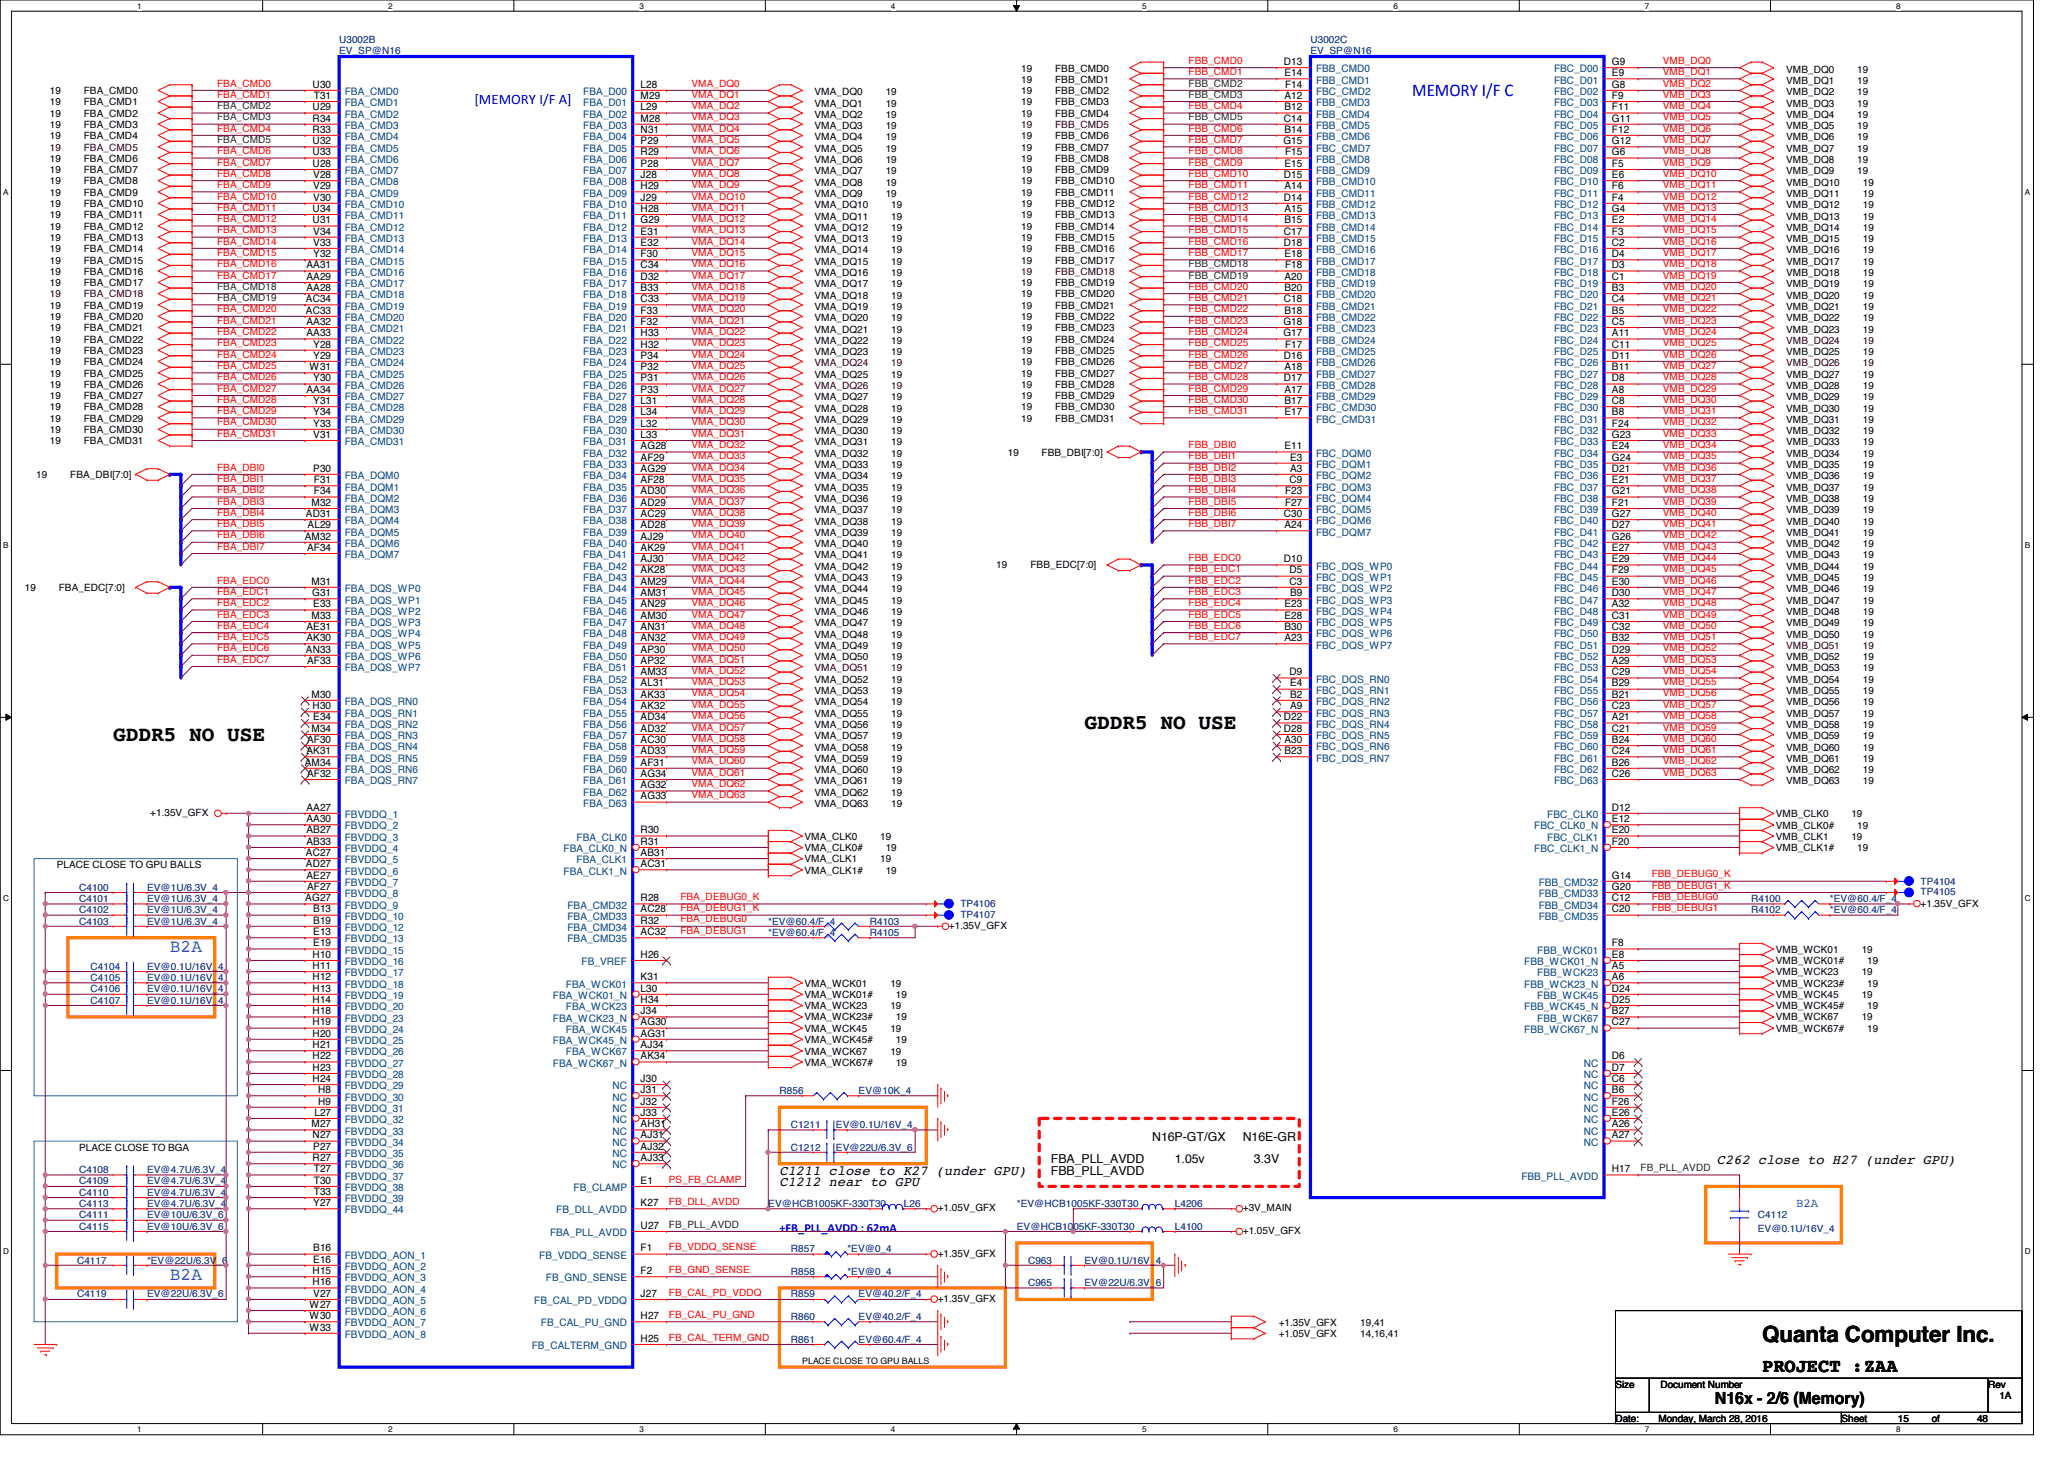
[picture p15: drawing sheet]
<svg xmlns="http://www.w3.org/2000/svg" width="297mm" height="210mm" viewBox="0 0 297 210" stroke-linecap="round" stroke-linejoin="round" font-family="sans-serif">
<defs><g id="words">
<text font-size="3.2" x="253.6" y="193.1">Quanta Computer Inc.</text>
<g font-size="3">
<text x="16.3" y="106.6">GDDR5 NO USE</text>
<text x="156.1" y="104.9">GDDR5 NO USE</text>
</g>
<text font-size="2.8" x="253.6" y="197.4">PROJECT :ZAA</text>
<text font-size="2.6" fill="#00f" x="203.2" y="13.8">MEMORY I/F C</text>
<g font-size="2.6" fill="#0080ff">
<text x="24.4" y="137">B2A</text>
<text x="24.4" y="184.1">B2A</text>
</g>
<text font-size="2.4" x="246.8" y="202">N16x - 2/6 (Memory)</text>
<text font-size="2.1" fill="#00f" x="68.3" y="15">[MEMORY I/F A]</text>
<g font-size="1.9">
<text x="247.1" y="167.4">C262 close to H27 (under GPU)</text>
<text x="112.2" y="170.7">C1212 near to GPU</text>
<text x="112.2" y="169.1">C1211 close to K27 (under GPU)</text>
</g>
<g font-size="1.8">
<text x="151.2" y="167.4">FBA_PLL_AVDD</text>
<text x="165.8" y="164.2">N16P-GT/GX</text>
<text x="169.1" y="167.4">1.05v</text>
<text x="178.9" y="164.2">N16E-GR</text>
<text x="180.5" y="167.4">3.3V</text>
<text x="151.2" y="169">FBB_PLL_AVDD</text>
</g>
<text font-size="1.8" fill="#0080ff" x="258.5" y="173.7">B2A</text>
<text font-size="1.8" fill="#00f" x="112.2" y="177.2">+FB_PLL_AVDD : 62mA</text>
<g font-size="1.5">
<text x="184.8" y="9.4">D13</text>
<text x="184.9" y="11">E14</text>
<text x="232" y="9.4">G9</text>
<text x="232" y="11">E9</text>
<text x="45" y="12.6">U30</text>
<text x="45" y="15.9">U29</text>
<text x="45" y="17.5">R34</text>
<text x="45.2" y="14.2">T31</text>
<text x="92.2" y="12.6">L28</text>
<text x="92.2" y="14.2">M29</text>
<text x="92.2" y="15.9">L29</text>
<text x="92.2" y="17.5">M28</text>
<text x="184.8" y="17.5">C14</text>
<text x="184.9" y="14.2">A12</text>
<text x="184.9" y="15.9">B12</text>
<text x="185" y="12.6">F14</text>
<text x="232" y="12.6">G8</text>
<text x="232" y="14.2">F9</text>
<text x="232" y="15.9">F11</text>
<text x="232" y="17.5">G11</text>
<text x="45" y="19.1">R33</text>
<text x="45" y="20.7">U32</text>
<text x="45" y="22.4">U33</text>
<text x="92.2" y="19.1">N31</text>
<text x="92.2" y="20.7">P29</text>
<text x="92.2" y="22.4">R29</text>
<text x="184.7" y="20.7">G15</text>
<text x="184.9" y="19.1">B14</text>
<text x="185" y="22.4">F15</text>
<text x="232" y="19.1">F12</text>
<text x="232" y="20.7">G12</text>
<text x="232" y="22.4">G6</text>
<text x="45" y="24">U28</text>
<text x="45.1" y="25.6">V28</text>
<text x="45.1" y="27.2">V29</text>
<text x="45.1" y="28.9">V30</text>
<text x="92.2" y="24">P28</text>
<text x="92.2" y="25.6">J28</text>
<text x="92.2" y="27.2">H29</text>
<text x="92.2" y="28.9">J29</text>
<text x="184.8" y="25.6">D15</text>
<text x="184.8" y="28.9">D14</text>
<text x="184.9" y="24">E15</text>
<text x="184.9" y="27.2">A14</text>
<text x="232" y="24">F5</text>
<text x="232" y="25.6">E6</text>
<text x="232" y="27.2">F6</text>
<text x="232" y="28.9">F4</text>
<text x="45" y="30.5">U34</text>
<text x="45" y="32.1">U31</text>
<text x="45.1" y="33.7">V34</text>
<text x="45.1" y="35.3">V33</text>
<text x="92.2" y="30.5">H28</text>
<text x="92.2" y="32.1">G29</text>
<text x="92.2" y="33.7">E31</text>
<text x="92.2" y="35.3">E32</text>
<text x="184.8" y="33.7">C17</text>
<text x="184.8" y="35.3">D18</text>
<text x="184.9" y="30.5">A15</text>
<text x="184.9" y="32.1">B15</text>
<text x="232" y="30.5">G4</text>
<text x="232" y="32.1">E2</text>
<text x="232" y="33.7">F3</text>
<text x="232" y="35.3">C2</text>
<text x="44.1" y="38.6">AA31</text>
<text x="44.1" y="40.3">AA29</text>
<text x="44.1" y="41.9">AA28</text>
<text x="45.1" y="37">Y32</text>
<text x="92.2" y="37">F30</text>
<text x="92.2" y="38.6">C34</text>
<text x="92.2" y="40.3">D32</text>
<text x="92.2" y="41.9">B33</text>
<text x="184.9" y="37">E18</text>
<text x="184.9" y="40.3">A20</text>
<text x="184.9" y="41.9">B20</text>
<text x="185" y="38.6">F18</text>
<text x="232" y="37">D4</text>
<text x="232" y="38.6">D3</text>
<text x="232" y="40.3">C1</text>
<text x="232" y="41.9">B3</text>
<text x="44" y="43.5">AC34</text>
<text x="44" y="45.1">AC33</text>
<text x="44.1" y="46.7">AA32</text>
<text x="92.2" y="43.5">C33</text>
<text x="92.2" y="45.1">F33</text>
<text x="92.2" y="46.7">F32</text>
<text x="184.7" y="46.7">G18</text>
<text x="184.8" y="43.5">C18</text>
<text x="184.9" y="45.1">B18</text>
<text x="232" y="43.5">C4</text>
<text x="232" y="45.1">B5</text>
<text x="232" y="46.7">C5</text>
<text x="44.1" y="48.4">AA33</text>
<text x="44.5" y="53.3">W31</text>
<text x="45.1" y="50">Y28</text>
<text x="45.1" y="51.6">Y29</text>
<text x="92.2" y="48.4">H33</text>
<text x="92.2" y="50">H32</text>
<text x="92.2" y="51.6">P34</text>
<text x="92.2" y="53.3">P32</text>
<text x="184.7" y="48.4">G17</text>
<text x="184.8" y="51.6">D16</text>
<text x="184.9" y="53.3">A18</text>
<text x="185" y="50">F17</text>
<text x="232" y="48.4">A11</text>
<text x="232" y="50">C11</text>
<text x="232" y="51.6">D11</text>
<text x="232" y="53.3">B11</text>
<text x="44.1" y="56.5">AA34</text>
<text x="45.1" y="54.9">Y30</text>
<text x="45.1" y="58.1">Y31</text>
<text x="45.1" y="59.7">Y34</text>
<text x="92.2" y="54.9">P31</text>
<text x="92.2" y="56.5">P33</text>
<text x="92.2" y="58.1">L31</text>
<text x="92.2" y="59.7">L34</text>
<text x="184.8" y="54.9">D17</text>
<text x="184.9" y="56.5">A17</text>
<text x="184.9" y="58.1">B17</text>
<text x="184.9" y="59.7">E17</text>
<text x="232" y="54.9">D8</text>
<text x="232" y="56.5">A8</text>
<text x="232" y="58.1">C8</text>
<text x="232" y="59.7">B8</text>
<text x="45.1" y="61.4">Y33</text>
<text x="45.1" y="63">V31</text>
<text x="92.2" y="61.4">L32</text>
<text x="92.2" y="63">L33</text>
<text x="92.2" y="64.6">AG28</text>
<text x="184.9" y="64.6">E11</text>
<text x="232" y="61.4">F24</text>
<text x="232" y="63">G23</text>
<text x="232" y="64.6">E24</text>
<text x="45.1" y="67.9">P30</text>
<text x="45.2" y="69.5">F31</text>
<text x="45.2" y="71.1">F34</text>
<text x="92.2" y="66.3">AF29</text>
<text x="92.2" y="67.9">AG29</text>
<text x="92.2" y="69.5">AF28</text>
<text x="92.2" y="71.1">AD30</text>
<text x="185" y="71.1">F23</text>
<text x="185.6" y="69.5">C9</text>
<text x="185.7" y="66.3">E3</text>
<text x="185.7" y="67.9">A3</text>
<text x="232" y="66.3">G24</text>
<text x="232" y="67.9">D21</text>
<text x="232" y="69.5">E21</text>
<text x="232" y="71.1">G21</text>
<text x="43.9" y="77.6">AM32</text>
<text x="44" y="74.4">AD31</text>
<text x="44.3" y="76">AL29</text>
<text x="44.8" y="72.8">M32</text>
<text x="92.2" y="72.8">AD29</text>
<text x="92.2" y="74.4">AC29</text>
<text x="92.2" y="76">AD28</text>
<text x="92.2" y="77.6">AJ29</text>
<text x="184.8" y="74.4">C30</text>
<text x="184.9" y="76">A24</text>
<text x="185" y="72.8">F27</text>
<text x="232" y="72.8">F21</text>
<text x="232" y="74.4">G27</text>
<text x="232" y="76">D27</text>
<text x="232" y="77.6">G26</text>
<text x="44.2" y="79.2">AF34</text>
<text x="92.2" y="79.2">AK29</text>
<text x="92.2" y="80.9">AJ30</text>
<text x="92.2" y="82.5">AK28</text>
<text x="184.8" y="80.9">D10</text>
<text x="185.6" y="82.5">D5</text>
<text x="232" y="79.2">E27</text>
<text x="232" y="80.9">E29</text>
<text x="232" y="82.5">F29</text>
<text x="44.8" y="84.1">M31</text>
<text x="44.8" y="89">M33</text>
<text x="44.9" y="85.8">G31</text>
<text x="45.1" y="87.4">E33</text>
<text x="92.2" y="84.1">AM29</text>
<text x="92.2" y="85.8">AM31</text>
<text x="92.2" y="87.4">AN29</text>
<text x="92.2" y="89">AM30</text>
<text x="184.9" y="87.4">E23</text>
<text x="184.9" y="89">E28</text>
<text x="185.6" y="84.1">C3</text>
<text x="185.7" y="85.8">B9</text>
<text x="232" y="84.1">E30</text>
<text x="232" y="85.8">D30</text>
<text x="232" y="87.4">A32</text>
<text x="232" y="89">C31</text>
<text x="44" y="93.9">AN33</text>
<text x="44.1" y="90.6">AE31</text>
<text x="44.1" y="92.2">AK30</text>
<text x="44.2" y="95.5">AF33</text>
<text x="92.2" y="90.6">AN31</text>
<text x="92.2" y="92.2">AN32</text>
<text x="92.2" y="93.9">AP30</text>
<text x="92.2" y="95.5">AP32</text>
<text x="184.9" y="90.6">B30</text>
<text x="184.9" y="92.2">A23</text>
<text x="232" y="90.6">C32</text>
<text x="232" y="92.2">B32</text>
<text x="232" y="93.9">D29</text>
<text x="232" y="95.5">A29</text>
<text x="44.8" y="100.4">M30</text>
<text x="92.2" y="97.2">AM33</text>
<text x="92.2" y="98.8">AL31</text>
<text x="92.2" y="100.4">AK33</text>
<text x="185.6" y="97.2">D9</text>
<text x="185.7" y="98.8">E4</text>
<text x="185.7" y="100.4">B2</text>
<text x="232" y="97.2">C29</text>
<text x="232" y="98.8">B29</text>
<text x="232" y="100.4">B21</text>
<text x="44.2" y="106.9">AF30</text>
<text x="44.8" y="105.3">M34</text>
<text x="45" y="102">H30</text>
<text x="45.1" y="103.6">E34</text>
<text x="92.2" y="102">AK32</text>
<text x="92.2" y="103.6">AD34</text>
<text x="92.2" y="105.3">AD32</text>
<text x="92.2" y="106.9">AC30</text>
<text x="184.8" y="103.6">D22</text>
<text x="184.8" y="105.3">D28</text>
<text x="184.9" y="106.9">A30</text>
<text x="185.7" y="102">A9</text>
<text x="232" y="102">C23</text>
<text x="232" y="103.6">A21</text>
<text x="232" y="105.3">C21</text>
<text x="232" y="106.9">B24</text>
<text x="43.9" y="110.2">AM34</text>
<text x="44.1" y="108.5">AK31</text>
<text x="44.2" y="111.8">AF32</text>
<text x="92.2" y="108.5">AD33</text>
<text x="92.2" y="110.2">AF31</text>
<text x="92.2" y="111.8">AG34</text>
<text x="92.2" y="113.4">AG32</text>
<text x="184.9" y="108.5">B23</text>
<text x="232" y="108.5">C24</text>
<text x="232" y="110.2">B26</text>
<text x="232" y="111.8">C26</text>
<text x="44.1" y="116.6">AA27</text>
<text x="44.1" y="118.3">AA30</text>
<text x="44.1" y="119.9">AB27</text>
<text x="92.2" y="115">AG33</text>
<text x="92.2" y="119.9">R30</text>
<text x="232" y="116.6">D12</text>
<text x="232" y="118.3">E12</text>
<text x="232" y="119.9">E20</text>
<text x="44" y="123.1">AC27</text>
<text x="44" y="124.8">AD27</text>
<text x="44.1" y="121.5">AB33</text>
<text x="92.2" y="121.5">R31</text>
<text x="92.2" y="123.1">AB31</text>
<text x="92.2" y="124.8">AC31</text>
<text x="232" y="121.5">F20</text>
<text x="43.9" y="129.7">AG27</text>
<text x="44.1" y="126.4">AE27</text>
<text x="44.2" y="128">AF27</text>
<text x="45.1" y="131.3">B13</text>
<text x="92.2" y="129.7">R28</text>
<text x="92.2" y="131.3">AC28</text>
<text x="232" y="126.4">G14</text>
<text x="232" y="128">G20</text>
<text x="232" y="129.7">C12</text>
<text x="232" y="131.3">C20</text>
<text x="45" y="137.8">H10</text>
<text x="45.1" y="132.9">B19</text>
<text x="45.1" y="134.5">E13</text>
<text x="45.1" y="136.1">E19</text>
<text x="92.2" y="137.8">H26</text>
<text x="92.2" y="132.9">R32</text>
<text x="92.2" y="134.5">AC32</text>
<text x="232" y="136.1">F8</text>
<text x="232" y="137.8">E8</text>
<text x="45" y="139.4">H11</text>
<text x="45" y="141">H12</text>
<text x="45" y="142.7">H13</text>
<text x="92.2" y="141">K31</text>
<text x="92.2" y="142.7">L30</text>
<text x="232" y="139.4">A5</text>
<text x="232" y="141">A6</text>
<text x="232" y="142.7">D24</text>
<text x="45" y="144.3">H14</text>
<text x="45" y="145.9">H18</text>
<text x="45" y="147.5">H19</text>
<text x="45" y="149.1">H20</text>
<text x="92.2" y="144.3">H34</text>
<text x="92.2" y="145.9">J34</text>
<text x="92.2" y="147.5">AG30</text>
<text x="92.2" y="149.1">AG31</text>
<text x="232" y="144.3">D25</text>
<text x="232" y="145.9">B27</text>
<text x="232" y="147.5">C27</text>
<text x="45" y="150.8">H21</text>
<text x="45" y="152.4">H22</text>
<text x="45" y="154.1">H23</text>
<text x="45" y="155.7">H24</text>
<text x="92.2" y="150.8">AJ34</text>
<text x="92.2" y="152.4">AK34</text>
<text x="92.2" y="155.7">J30</text>
<text x="232" y="152.4">D6</text>
<text x="232" y="154.1">D7</text>
<text x="232" y="155.7">C6</text>
<text x="45.3" y="160.5">L27</text>
<text x="45.8" y="157.3">H8</text>
<text x="45.8" y="158.9">H9</text>
<text x="92.2" y="157.3">J31</text>
<text x="92.2" y="158.9">J32</text>
<text x="92.2" y="160.5">J33</text>
<text x="232" y="157.3">B6</text>
<text x="232" y="158.9">F26</text>
<text x="232" y="160.5">E26</text>
<text x="44.8" y="162.2">M27</text>
<text x="45" y="163.8">N27</text>
<text x="45" y="167">R27</text>
<text x="45.1" y="165.4">P27</text>
<text x="92.2" y="162.2">AH31</text>
<text x="92.2" y="163.8">AJ31</text>
<text x="92.2" y="165.4">AJ32</text>
<text x="92.2" y="167">AJ33</text>
<text x="232" y="162.2">A26</text>
<text x="232" y="163.8">A27</text>
<text x="45.1" y="173.5">Y27</text>
<text x="45.2" y="168.7">T27</text>
<text x="45.2" y="170.3">T30</text>
<text x="45.2" y="171.9">T33</text>
<text x="92.2" y="173.5">K27</text>
<text x="92.2" y="170.3">E1</text>
<text x="232" y="168.7">H17</text>
<text x="92.2" y="176.8">U27</text>
<text x="45" y="183.3">H15</text>
<text x="45" y="184.9">H16</text>
<text x="45.1" y="180">B16</text>
<text x="45.1" y="181.7">E16</text>
<text x="92.2" y="180">F1</text>
<text x="92.2" y="183.3">F2</text>
<text x="44.5" y="188.2">W27</text>
<text x="44.5" y="189.8">W30</text>
<text x="44.5" y="191.4">W33</text>
<text x="45.1" y="186.6">V27</text>
<text x="92.2" y="186.6">J27</text>
<text x="92.2" y="189.8">H27</text>
<text x="92.2" y="193">H25</text>
</g>
<g font-size="1.5" fill="#004080">
<text x="189.4" y="10.4">FBB_CMD0</text>
<text x="223.6" y="10.4">FBC_D00</text>
<text x="49.6" y="13.7">FBA_CMD0</text>
<text x="49.6" y="15.3">FBA_CMD1</text>
<text x="49.6" y="16.9">FBA_CMD2</text>
<text x="83.9" y="13.7">FBA_D00</text>
<text x="83.9" y="15.3">FBA_D01</text>
<text x="83.9" y="16.9">FBA_D02</text>
<text x="189.4" y="12">FBB_CMD1</text>
<text x="189.4" y="13.7">FBC_CMD2</text>
<text x="189.4" y="15.3">FBB_CMD3</text>
<text x="189.4" y="16.9">FBB_CMD4</text>
<text x="223.6" y="12">FBC_D01</text>
<text x="223.6" y="13.7">FBC_D02</text>
<text x="223.6" y="15.3">FBC_D03</text>
<text x="223.6" y="16.9">FBC_D04</text>
<text x="49.6" y="18.5">FBA_CMD3</text>
<text x="49.6" y="20.2">FBA_CMD4</text>
<text x="49.6" y="21.8">FBA_CMD5</text>
<text x="49.6" y="23.4">FBA_CMD6</text>
<text x="83.9" y="18.5">FBA_D03</text>
<text x="83.9" y="20.2">FBA_D04</text>
<text x="83.9" y="21.8">FBA_D05</text>
<text x="83.9" y="23.4">FBA_D06</text>
<text x="189.4" y="18.5">FBB_CMD5</text>
<text x="189.4" y="20.2">FBB_CMD6</text>
<text x="189.4" y="21.8">FBC_CMD7</text>
<text x="189.4" y="23.4">FBB_CMD8</text>
<text x="223.6" y="18.5">FBC_D05</text>
<text x="223.6" y="20.2">FBC_D06</text>
<text x="223.6" y="21.8">FBC_D07</text>
<text x="223.6" y="23.4">FBC_D08</text>
<text x="49.6" y="25.1">FBA_CMD7</text>
<text x="49.6" y="26.7">FBA_CMD8</text>
<text x="49.6" y="28.3">FBA_CMD9</text>
<text x="49.6" y="29.9">FBA_CMD10</text>
<text x="83.9" y="25.1">FBA_D07</text>
<text x="83.9" y="26.7">FBA_D08</text>
<text x="83.9" y="28.3">FBA_D09</text>
<text x="83.9" y="29.9">FBA_D10</text>
<text x="189.4" y="25.1">FBB_CMD9</text>
<text x="189.4" y="26.7">FBB_CMD10</text>
<text x="189.4" y="28.3">FBB_CMD11</text>
<text x="189.4" y="29.9">FBB_CMD12</text>
<text x="223.6" y="25.1">FBC_D09</text>
<text x="223.6" y="26.7">FBC_D10</text>
<text x="223.6" y="28.3">FBC_D11</text>
<text x="223.6" y="29.9">FBC_D12</text>
<text x="49.6" y="31.5">FBA_CMD11</text>
<text x="49.6" y="33.2">FBA_CMD12</text>
<text x="49.6" y="34.8">FBA_CMD13</text>
<text x="83.9" y="31.5">FBA_D11</text>
<text x="83.9" y="33.2">FBA_D12</text>
<text x="83.9" y="34.8">FBA_D13</text>
<text x="189.4" y="31.5">FBB_CMD13</text>
<text x="189.4" y="33.2">FBB_CMD14</text>
<text x="189.4" y="34.8">FBB_CMD15</text>
<text x="223.6" y="31.5">FBC_D13</text>
<text x="223.6" y="33.2">FBC_D14</text>
<text x="223.6" y="34.8">FBC_D15</text>
<text x="49.6" y="36.4">FBA_CMD14</text>
<text x="49.6" y="38.1">FBA_CMD15</text>
<text x="49.6" y="39.7">FBA_CMD16</text>
<text x="49.6" y="41.3">FBA_CMD17</text>
<text x="83.9" y="36.4">FBA_D14</text>
<text x="83.9" y="38.1">FBA_D15</text>
<text x="83.9" y="39.7">FBA_D16</text>
<text x="83.9" y="41.3">FBA_D17</text>
<text x="189.4" y="36.4">FBB_CMD16</text>
<text x="189.4" y="38.1">FBB_CMD17</text>
<text x="189.4" y="39.7">FBB_CMD18</text>
<text x="189.4" y="41.3">FBB_CMD19</text>
<text x="223.6" y="36.4">FBC_D16</text>
<text x="223.6" y="38.1">FBC_D17</text>
<text x="223.6" y="39.7">FBC_D18</text>
<text x="223.6" y="41.3">FBC_D19</text>
<text x="49.6" y="42.9">FBA_CMD18</text>
<text x="49.6" y="44.5">FBA_CMD19</text>
<text x="49.6" y="46.2">FBA_CMD20</text>
<text x="49.6" y="47.8">FBA_CMD21</text>
<text x="83.9" y="42.9">FBA_D18</text>
<text x="83.9" y="44.5">FBA_D19</text>
<text x="83.9" y="46.2">FBA_D20</text>
<text x="83.9" y="47.8">FBA_D21</text>
<text x="189.4" y="42.9">FBB_CMD20</text>
<text x="189.4" y="44.5">FBB_CMD21</text>
<text x="189.4" y="46.2">FBB_CMD22</text>
<text x="189.4" y="47.8">FBB_CMD23</text>
<text x="223.6" y="42.9">FBC_D20</text>
<text x="223.6" y="44.5">FBC_D21</text>
<text x="223.6" y="46.2">FBC_D22</text>
<text x="223.6" y="47.8">FBC_D23</text>
<text x="49.6" y="49.4">FBA_CMD22</text>
<text x="49.6" y="51.1">FBA_CMD23</text>
<text x="49.6" y="52.7">FBA_CMD24</text>
<text x="83.9" y="49.4">FBA_D22</text>
<text x="83.9" y="51.1">FBA_D23</text>
<text x="83.9" y="52.7">FBA_D24</text>
<text x="189.4" y="49.4">FBB_CMD24</text>
<text x="189.4" y="51.1">FBB_CMD25</text>
<text x="189.4" y="52.7">FBB_CMD26</text>
<text x="223.6" y="49.4">FBC_D24</text>
<text x="223.6" y="51.1">FBC_D25</text>
<text x="223.6" y="52.7">FBC_D26</text>
<text x="49.6" y="54.3">FBA_CMD25</text>
<text x="49.6" y="55.9">FBA_CMD26</text>
<text x="49.6" y="57.6">FBA_CMD27</text>
<text x="49.6" y="59.2">FBA_CMD28</text>
<text x="83.9" y="54.3">FBA_D25</text>
<text x="83.9" y="55.9">FBA_D26</text>
<text x="83.9" y="57.6">FBA_D27</text>
<text x="83.9" y="59.2">FBA_D28</text>
<text x="189.4" y="54.3">FBB_CMD27</text>
<text x="189.4" y="55.9">FBB_CMD28</text>
<text x="189.4" y="57.6">FBB_CMD29</text>
<text x="189.4" y="59.2">FBC_CMD30</text>
<text x="223.6" y="54.3">FBC_D27</text>
<text x="223.6" y="55.9">FBC_D28</text>
<text x="223.6" y="57.6">FBC_D29</text>
<text x="223.6" y="59.2">FBC_D30</text>
<text x="49.6" y="60.8">FBA_CMD29</text>
<text x="49.6" y="62.4">FBA_CMD30</text>
<text x="49.6" y="64.1">FBA_CMD31</text>
<text x="83.9" y="60.8">FBA_D29</text>
<text x="83.9" y="62.4">FBA_D30</text>
<text x="83.9" y="64.1">FBA_D31</text>
<text x="83.9" y="65.7">FBA_D32</text>
<text x="189.4" y="60.8">FBC_CMD31</text>
<text x="189.4" y="65.7">FBC_DQM0</text>
<text x="223.6" y="60.8">FBC_D31</text>
<text x="223.6" y="62.4">FBC_D32</text>
<text x="223.6" y="64.1">FBC_D33</text>
<text x="223.6" y="65.7">FBC_D34</text>
<text x="49.6" y="68.9">FBA_DQM0</text>
<text x="49.6" y="70.6">FBA_DQM1</text>
<text x="83.9" y="67.3">FBA_D33</text>
<text x="83.9" y="68.9">FBA_D34</text>
<text x="83.9" y="70.6">FBA_D35</text>
<text x="189.4" y="67.3">FBC_DQM1</text>
<text x="189.4" y="68.9">FBC_DQM2</text>
<text x="189.4" y="70.6">FBC_DQM3</text>
<text x="223.6" y="67.3">FBC_D35</text>
<text x="223.6" y="68.9">FBC_D36</text>
<text x="223.6" y="70.6">FBC_D37</text>
<text x="49.6" y="72.2">FBA_DQM2</text>
<text x="49.6" y="73.8">FBA_DQM3</text>
<text x="49.6" y="75.4">FBA_DQM4</text>
<text x="49.6" y="77">FBA_DQM5</text>
<text x="83.9" y="72.2">FBA_D36</text>
<text x="83.9" y="73.8">FBA_D37</text>
<text x="83.9" y="75.4">FBA_D38</text>
<text x="83.9" y="77">FBA_D39</text>
<text x="189.4" y="72.2">FBC_DQM4</text>
<text x="189.4" y="73.8">FBC_DQM5</text>
<text x="189.4" y="75.4">FBC_DQM6</text>
<text x="189.4" y="77">FBC_DQM7</text>
<text x="223.6" y="72.2">FBC_D38</text>
<text x="223.6" y="73.8">FBC_D39</text>
<text x="223.6" y="75.4">FBC_D40</text>
<text x="223.6" y="77">FBC_D41</text>
<text x="49.6" y="78.7">FBA_DQM6</text>
<text x="49.6" y="80.3">FBA_DQM7</text>
<text x="83.9" y="78.7">FBA_D40</text>
<text x="83.9" y="80.3">FBA_D41</text>
<text x="83.9" y="82">FBA_D42</text>
<text x="83.9" y="83.6">FBA_D43</text>
<text x="189.4" y="82">FBC_DQS_WP0</text>
<text x="189.4" y="83.6">FBC_DQS_WP1</text>
<text x="223.6" y="78.7">FBC_D42</text>
<text x="223.6" y="80.3">FBC_D43</text>
<text x="223.6" y="82">FBC_D44</text>
<text x="223.6" y="83.6">FBC_D45</text>
<text x="49.6" y="85.2">FBA_DQS_WP0</text>
<text x="49.6" y="86.8">FBA_DQS_WP1</text>
<text x="49.6" y="88.4">FBA_DQS_WP2</text>
<text x="83.9" y="85.2">FBA_D44</text>
<text x="83.9" y="86.8">FBA_D45</text>
<text x="83.9" y="88.4">FBA_D46</text>
<text x="189.4" y="85.2">FBC_DQS_WP2</text>
<text x="189.4" y="86.8">FBC_DQS_WP3</text>
<text x="189.4" y="88.4">FBC_DQS_WP4</text>
<text x="223.6" y="85.2">FBC_D46</text>
<text x="223.6" y="86.8">FBC_D47</text>
<text x="223.6" y="88.4">FBC_D48</text>
<text x="49.6" y="90.1">FBA_DQS_WP3</text>
<text x="49.6" y="91.7">FBA_DQS_WP4</text>
<text x="49.6" y="93.3">FBA_DQS_WP5</text>
<text x="49.6" y="95">FBA_DQS_WP6</text>
<text x="83.9" y="90.1">FBA_D47</text>
<text x="83.9" y="91.7">FBA_D48</text>
<text x="83.9" y="93.3">FBA_D49</text>
<text x="83.9" y="95">FBA_D50</text>
<text x="189.4" y="90.1">FBC_DQS_WP5</text>
<text x="189.4" y="91.7">FBC_DQS_WP6</text>
<text x="189.4" y="93.3">FBC_DQS_WP7</text>
<text x="223.6" y="90.1">FBC_D49</text>
<text x="223.6" y="91.7">FBC_D50</text>
<text x="223.6" y="93.3">FBC_D51</text>
<text x="223.6" y="95">FBC_D52</text>
<text x="49.6" y="96.6">FBA_DQS_WP7</text>
<text x="49.6" y="101.4">FBA_DQS_RN0</text>
<text x="83.9" y="96.6">FBA_D51</text>
<text x="83.9" y="98.2">FBA_D52</text>
<text x="83.9" y="99.8">FBA_D53</text>
<text x="83.9" y="101.4">FBA_D54</text>
<text x="189.4" y="98.2">FBC_DQS_RN0</text>
<text x="189.4" y="99.8">FBC_DQS_RN1</text>
<text x="189.4" y="101.4">FBC_DQS_RN2</text>
<text x="223.6" y="96.6">FBC_D53</text>
<text x="223.6" y="98.2">FBC_D54</text>
<text x="223.6" y="99.8">FBC_D55</text>
<text x="223.6" y="101.4">FBC_D56</text>
<text x="49.6" y="103.1">FBA_DQS_RN1</text>
<text x="49.6" y="104.7">FBA_DQS_RN2</text>
<text x="49.6" y="106.3">FBA_DQS_RN3</text>
<text x="49.6" y="107.9">FBA_DQS_RN4</text>
<text x="83.9" y="103.1">FBA_D55</text>
<text x="83.9" y="104.7">FBA_D56</text>
<text x="83.9" y="106.3">FBA_D57</text>
<text x="83.9" y="107.9">FBA_D58</text>
<text x="189.4" y="103.1">FBC_DQS_RN3</text>
<text x="189.4" y="104.7">FBC_DQS_RN4</text>
<text x="189.4" y="106.3">FBC_DQS_RN5</text>
<text x="189.4" y="107.9">FBC_DQS_RN6</text>
<text x="223.6" y="103.1">FBC_D57</text>
<text x="223.6" y="104.7">FBC_D58</text>
<text x="223.6" y="106.3">FBC_D59</text>
<text x="223.6" y="107.9">FBC_D60</text>
<text x="49.6" y="109.6">FBA_DQS_RN5</text>
<text x="49.6" y="111.2">FBA_DQS_RN6</text>
<text x="49.6" y="112.8">FBA_DQS_RN7</text>
<text x="83.9" y="109.6">FBA_D59</text>
<text x="83.9" y="111.2">FBA_D60</text>
<text x="83.9" y="112.8">FBA_D61</text>
<text x="189.4" y="109.6">FBC_DQS_RN7</text>
<text x="223.6" y="109.6">FBC_D61</text>
<text x="223.6" y="111.2">FBC_D62</text>
<text x="223.6" y="112.8">FBC_D63</text>
<text x="49.6" y="117.7">FBVDDQ_1</text>
<text x="49.6" y="119.3">FBVDDQ_2</text>
<text x="83.9" y="114.5">FBA_D62</text>
<text x="83.9" y="116.1">FBA_D63</text>
<text x="220.8" y="119.3">FBC_CLK0_N</text>
<text x="222.7" y="117.7">FBC_CLK0</text>
<text x="49.6" y="120.9">FBVDDQ_3</text>
<text x="49.6" y="122.6">FBVDDQ_4</text>
<text x="49.6" y="124.2">FBVDDQ_5</text>
<text x="49.6" y="125.8">FBVDDQ_6</text>
<text x="81.1" y="122.6">FBA_CLK0_N</text>
<text x="81.1" y="125.8">FBA_CLK1_N</text>
<text x="83" y="120.9">FBA_CLK0</text>
<text x="83" y="124.2">FBA_CLK1</text>
<text x="220.8" y="122.6">FBC_CLK1_N</text>
<text x="222.7" y="120.9">FBC_CLK1</text>
<text x="49.6" y="127.5">FBVDDQ_7</text>
<text x="49.6" y="129.1">FBVDDQ_8</text>
<text x="49.6" y="130.7">FBVDDQ_9</text>
<text x="81.7" y="130.7">FBA_CMD32</text>
<text x="221.4" y="127.5">FBB_CMD32</text>
<text x="221.4" y="129.1">FBB_CMD33</text>
<text x="221.4" y="130.7">FBB_CMD34</text>
<text x="49.6" y="132.3">FBVDDQ_10</text>
<text x="49.6" y="133.9">FBVDDQ_12</text>
<text x="49.6" y="135.6">FBVDDQ_13</text>
<text x="49.6" y="137.2">FBVDDQ_15</text>
<text x="81.7" y="132.3">FBA_CMD33</text>
<text x="81.7" y="133.9">FBA_CMD34</text>
<text x="81.7" y="135.6">FBA_CMD35</text>
<text x="221.2" y="137.2">FBB_WCK01</text>
<text x="221.4" y="132.3">FBB_CMD35</text>
<text x="49.6" y="138.9">FBVDDQ_16</text>
<text x="49.6" y="140.5">FBVDDQ_17</text>
<text x="49.6" y="142.1">FBVDDQ_18</text>
<text x="49.6" y="143.7">FBVDDQ_19</text>
<text x="79.6" y="143.7">FBA_WCK01_N</text>
<text x="81.4" y="142.1">FBA_WCK01</text>
<text x="83.7" y="138.9">FB_VREF</text>
<text x="219.4" y="138.9">FBB_WCK01_N</text>
<text x="219.4" y="142.1">FBB_WCK23_N</text>
<text x="221.2" y="140.5">FBB_WCK23</text>
<text x="221.2" y="143.7">FBB_WCK45</text>
<text x="49.6" y="145.3">FBVDDQ_20</text>
<text x="49.6" y="147">FBVDDQ_23</text>
<text x="49.6" y="148.6">FBVDDQ_24</text>
<text x="79.6" y="147">FBA_WCK23_N</text>
<text x="81.4" y="145.3">FBA_WCK23</text>
<text x="81.4" y="148.6">FBA_WCK45</text>
<text x="219.4" y="145.3">FBB_WCK45_N</text>
<text x="219.4" y="148.6">FBB_WCK67_N</text>
<text x="221.2" y="147">FBB_WCK67</text>
<text x="49.6" y="150.2">FBVDDQ_25</text>
<text x="49.6" y="151.8">FBVDDQ_26</text>
<text x="49.6" y="153.5">FBVDDQ_27</text>
<text x="49.6" y="155.1">FBVDDQ_28</text>
<text x="79.6" y="150.2">FBA_WCK45_N</text>
<text x="79.6" y="153.5">FBA_WCK67_N</text>
<text x="81.4" y="151.8">FBA_WCK67</text>
<text x="227.9" y="153.5">NC</text>
<text x="227.9" y="155.1">NC</text>
<text x="49.6" y="156.7">FBVDDQ_29</text>
<text x="49.6" y="158.3">FBVDDQ_30</text>
<text x="49.6" y="160">FBVDDQ_31</text>
<text x="49.6" y="161.6">FBVDDQ_32</text>
<text x="88.1" y="156.7">NC</text>
<text x="88.1" y="158.3">NC</text>
<text x="88.1" y="160">NC</text>
<text x="88.1" y="161.6">NC</text>
<text x="227.9" y="156.7">NC</text>
<text x="227.9" y="158.3">NC</text>
<text x="227.9" y="160">NC</text>
<text x="227.9" y="161.6">NC</text>
<text x="49.6" y="163.2">FBVDDQ_33</text>
<text x="49.6" y="164.8">FBVDDQ_34</text>
<text x="49.6" y="166.5">FBVDDQ_35</text>
<text x="88.1" y="163.2">NC</text>
<text x="88.1" y="164.8">NC</text>
<text x="88.1" y="166.5">NC</text>
<text x="227.9" y="163.2">NC</text>
<text x="227.9" y="164.8">NC</text>
<text x="49.6" y="168.1">FBVDDQ_36</text>
<text x="49.6" y="169.7">FBVDDQ_37</text>
<text x="49.6" y="171.4">FBVDDQ_38</text>
<text x="49.6" y="173">FBVDDQ_39</text>
<text x="82.5" y="171.4">FB_CLAMP</text>
<text x="88.1" y="168.1">NC</text>
<text x="218.9" y="169.7">FBB_PLL_AVDD</text>
<text x="49.6" y="174.6">FBVDDQ_44</text>
<text x="79.2" y="177.8">FBA_PLL_AVDD</text>
<text x="80" y="174.6">FB_DLL_AVDD</text>
<text x="49.6" y="181.1">FBVDDQ_AON_1</text>
<text x="49.6" y="182.7">FBVDDQ_AON_2</text>
<text x="49.6" y="184.4">FBVDDQ_AON_3</text>
<text x="49.6" y="186">FBVDDQ_AON_4</text>
<text x="77.6" y="181.1">FB_VDDQ_SENSE</text>
<text x="78.6" y="184.4">FB_GND_SENSE</text>
<text x="49.6" y="187.6">FBVDDQ_AON_5</text>
<text x="49.6" y="189.2">FBVDDQ_AON_6</text>
<text x="49.6" y="190.8">FBVDDQ_AON_7</text>
<text x="76.9" y="187.6">FB_CAL_PD_VDDQ</text>
<text x="77.8" y="190.8">FB_CAL_PU_GND</text>
<text x="49.6" y="192.5">FBVDDQ_AON_8</text>
<text x="76.5" y="194.1">FB_CALTERM_GND</text>
</g>
<g font-size="1.4" fill="#000080">
<text x="48.8" y="6.2">U3002B</text>
<text x="48.8" y="7.8">EV_SP@N16</text>
<text x="188.6" y="6.2">U3002C</text>
<text x="188.6" y="7.8">EV_SP@N16</text>
<text x="11.4" y="128.1">C4100</text>
<text x="11.4" y="131.4">C4102</text>
<text x="11.4" y="129.8">C4101</text>
<text x="21.2" y="128.1">EV@1U/6.3V_4</text>
<text x="21.2" y="131.4">EV@1U/6.3V_4</text>
<text x="21.2" y="129.8">EV@1U/6.3V_4</text>
<text x="138.2" y="130.6">TP4106</text>
<text x="252" y="129.8">R4100</text>
<text x="252" y="131.4">R4102</text>
<text x="263.4" y="129.8">*EV@60.4/F_4</text>
<text x="263.4" y="131.4">*EV@60.4/F_4</text>
<text x="276.4" y="127.3">TP4104</text>
<text x="276.4" y="128.8">TP4105</text>
<text x="11.4" y="133">C4103</text>
<text x="21.2" y="133">EV@1U/6.3V_4</text>
<text x="110.6" y="133">*EV@60.4/F_4</text>
<text x="110.6" y="134.6">*EV@60.4/F_4</text>
<text x="125.2" y="133">R4103</text>
<text x="125.2" y="134.6">R4105</text>
<text x="138.2" y="132">TP4107</text>
<text x="13" y="139.5">C4104</text>
<text x="13" y="142.7">C4106</text>
<text x="13" y="141.1">C4105</text>
<text x="21.2" y="139.5">EV@0.1U/16V_4</text>
<text x="21.2" y="142.7">EV@0.1U/16V_4</text>
<text x="21.2" y="141.1">EV@0.1U/16V_4</text>
<text x="13" y="144.4">C4107</text>
<text x="21.2" y="144.4">EV@0.1U/16V_4</text>
<text x="112.2" y="157.4">R856</text>
<text x="123.6" y="157.4">EV@10K_4</text>
<text x="113.8" y="162.3">C1211</text>
<text x="113.8" y="165.5">C1212</text>
<text x="120.3" y="162.3">EV@0.1U/16V_4</text>
<text x="120.3" y="165.5">EV@22U/6.3V_6</text>
<text x="11.4" y="173.7">C4113</text>
<text x="11.4" y="170.4">C4109</text>
<text x="11.4" y="168.8">C4108</text>
<text x="11.4" y="172">C4110</text>
<text x="21.2" y="173.7">EV@4.7U/6.3V_4</text>
<text x="21.2" y="170.4">EV@4.7U/6.3V_4</text>
<text x="21.2" y="168.8">EV@4.7U/6.3V_4</text>
<text x="21.2" y="172">EV@4.7U/6.3V_4</text>
<text x="110.6" y="173.7">EV@HCB1005KF-330T30</text>
<text x="130.1" y="173.7">L26</text>
<text x="146.3" y="173.7">*EV@HCB1005KF-330T30</text>
<text x="169.1" y="173.7">L4206</text>
<text x="11.4" y="176.9">C4115</text>
<text x="11.4" y="175.3">C4111</text>
<text x="21.2" y="176.9">EV@10U/6.3V_6</text>
<text x="21.2" y="175.3">EV@10U/6.3V_6</text>
<text x="146.3" y="176.9">EV@HCB1005KF-330T30</text>
<text x="169.1" y="176.9">L4100</text>
<text x="253" y="175.3">C4112</text>
<text x="253" y="177.2">EV@0.1U/16V_4</text>
<text x="11.1" y="181.8">C4117</text>
<text x="21.2" y="181.8">*EV@22U/6.3V_6</text>
<text x="113.8" y="180.2">R857</text>
<text x="113.8" y="183.4">R858</text>
<text x="122" y="180.2">*EV@0_4</text>
<text x="122" y="183.4">*EV@0_4</text>
<text x="148" y="185">C965</text>
<text x="148" y="181.8">C963</text>
<text x="156.1" y="185">EV@22U/6.3V_6</text>
<text x="156.1" y="181.8">EV@0.1U/16V_4</text>
<text x="11.1" y="186.6">C4119</text>
<text x="21.2" y="186.6">EV@22U/6.3V_6</text>
<text x="113.8" y="186.6">R859</text>
<text x="113.8" y="189.9">R860</text>
<text x="123.6" y="186.6">EV@40.2/F_4</text>
<text x="123.6" y="189.9">EV@40.2/F_4</text>
<text x="113.8" y="193.2">R861</text>
<text x="123.6" y="193.2">EV@60.4/F_4</text>
</g>
<g font-size="1.4">
<text x="147" y="11.9">19</text>
<text x="147" y="10.3">19</text>
<text x="151.8" y="11.9">FBB_CMD1</text>
<text x="151.8" y="10.3">FBB_CMD0</text>
<text x="257" y="10.5">VMB_DQ0</text>
<text x="267.3" y="10.5">19</text>
<text x="7.2" y="15.2">19</text>
<text x="7.2" y="13.5">19</text>
<text x="7.2" y="16.8">19</text>
<text x="12.1" y="15.2">FBA_CMD1</text>
<text x="12.1" y="13.5">FBA_CMD0</text>
<text x="12.1" y="16.8">FBA_CMD2</text>
<text x="117.2" y="13.7">VMA_DQ0</text>
<text x="117.2" y="15.3">VMA_DQ1</text>
<text x="117.2" y="16.9">VMA_DQ2</text>
<text x="127.5" y="13.7">19</text>
<text x="127.5" y="15.3">19</text>
<text x="127.5" y="16.9">19</text>
<text x="147" y="13.5">19</text>
<text x="147" y="15.2">19</text>
<text x="147" y="16.8">19</text>
<text x="151.8" y="13.5">FBB_CMD2</text>
<text x="151.8" y="15.2">FBB_CMD3</text>
<text x="151.8" y="16.8">FBB_CMD4</text>
<text x="257" y="12.1">VMB_DQ1</text>
<text x="257" y="13.7">VMB_DQ2</text>
<text x="257" y="15.3">VMB_DQ3</text>
<text x="257" y="16.9">VMB_DQ4</text>
<text x="267.3" y="12.1">19</text>
<text x="267.3" y="13.7">19</text>
<text x="267.3" y="15.3">19</text>
<text x="267.3" y="16.9">19</text>
<text x="7.2" y="18.4">19</text>
<text x="7.2" y="20">19</text>
<text x="7.2" y="23.3">19</text>
<text x="12.1" y="18.4">FBA_CMD3</text>
<text x="12.1" y="20">FBA_CMD4</text>
<text x="12.1" y="23.3">FBA_CMD6</text>
<text x="117.2" y="18.6">VMA_DQ3</text>
<text x="117.2" y="20.2">VMA_DQ4</text>
<text x="117.2" y="21.8">VMA_DQ5</text>
<text x="117.2" y="23.5">VMA_DQ6</text>
<text x="127.5" y="18.6">19</text>
<text x="127.5" y="20.2">19</text>
<text x="127.5" y="21.8">19</text>
<text x="127.5" y="23.5">19</text>
<text x="147" y="20">19</text>
<text x="147" y="21.7">19</text>
<text x="147" y="23.3">19</text>
<text x="151.8" y="20">FBB_CMD6</text>
<text x="151.8" y="21.7">FBB_CMD7</text>
<text x="151.8" y="23.3">FBB_CMD8</text>
<text x="257" y="18.6">VMB_DQ5</text>
<text x="257" y="20.2">VMB_DQ6</text>
<text x="257" y="21.8">VMB_DQ7</text>
<text x="257" y="23.5">VMB_DQ8</text>
<text x="267.3" y="18.6">19</text>
<text x="267.3" y="20.2">19</text>
<text x="267.3" y="21.8">19</text>
<text x="267.3" y="23.5">19</text>
<text x="7.2" y="24.9">19</text>
<text x="7.2" y="26.5">19</text>
<text x="7.2" y="28.2">19</text>
<text x="7.2" y="29.8">19</text>
<text x="12.1" y="24.9">FBA_CMD7</text>
<text x="12.1" y="26.5">FBA_CMD8</text>
<text x="12.1" y="28.2">FBA_CMD9</text>
<text x="12.1" y="29.8">FBA_CMD10</text>
<text x="117.2" y="25.1">VMA_DQ7</text>
<text x="117.2" y="26.7">VMA_DQ8</text>
<text x="117.2" y="28.3">VMA_DQ9</text>
<text x="117.2" y="29.9">VMA_DQ10</text>
<text x="127.5" y="25.1">19</text>
<text x="127.5" y="26.7">19</text>
<text x="127.5" y="28.3">19</text>
<text x="128.3" y="29.9">19</text>
<text x="147" y="24.9">19</text>
<text x="147" y="26.5">19</text>
<text x="147" y="28.2">19</text>
<text x="147" y="29.8">19</text>
<text x="151.8" y="24.9">FBB_CMD9</text>
<text x="151.8" y="26.5">FBB_CMD10</text>
<text x="151.8" y="28.2">FBB_CMD11</text>
<text x="151.8" y="29.8">FBB_CMD12</text>
<text x="257" y="25.1">VMB_DQ9</text>
<text x="257" y="26.7">VMB_DQ10</text>
<text x="257" y="28.3">VMB_DQ11</text>
<text x="257" y="29.9">VMB_DQ12</text>
<text x="267.3" y="25.1">19</text>
<text x="268.1" y="26.7">19</text>
<text x="268.1" y="28.3">19</text>
<text x="268.1" y="29.9">19</text>
<text x="7.2" y="34.7">19</text>
<text x="7.2" y="31.4">19</text>
<text x="7.2" y="33">19</text>
<text x="12.1" y="34.7">FBA_CMD13</text>
<text x="12.1" y="31.4">FBA_CMD11</text>
<text x="12.1" y="33">FBA_CMD12</text>
<text x="117.2" y="31.6">VMA_DQ11</text>
<text x="117.2" y="33.2">VMA_DQ12</text>
<text x="117.2" y="34.8">VMA_DQ13</text>
<text x="128.3" y="31.6">19</text>
<text x="128.3" y="33.2">19</text>
<text x="128.3" y="34.8">19</text>
<text x="147" y="31.4">19</text>
<text x="147" y="33">19</text>
<text x="147" y="34.7">19</text>
<text x="151.8" y="31.4">FBB_CMD13</text>
<text x="151.8" y="33">FBB_CMD14</text>
<text x="151.8" y="34.7">FBB_CMD15</text>
<text x="257" y="31.6">VMB_DQ13</text>
<text x="257" y="33.2">VMB_DQ14</text>
<text x="257" y="34.8">VMB_DQ15</text>
<text x="268.1" y="31.6">19</text>
<text x="268.1" y="33.2">19</text>
<text x="268.1" y="34.8">19</text>
<text x="7.2" y="36.3">19</text>
<text x="7.2" y="41.1">19</text>
<text x="7.2" y="37.9">19</text>
<text x="7.2" y="39.5">19</text>
<text x="12.1" y="36.3">FBA_CMD14</text>
<text x="12.1" y="41.1">FBA_CMD17</text>
<text x="12.1" y="37.9">FBA_CMD15</text>
<text x="12.1" y="39.5">FBA_CMD16</text>
<text x="117.2" y="36.4">VMA_DQ14</text>
<text x="117.2" y="38.1">VMA_DQ15</text>
<text x="117.2" y="39.7">VMA_DQ16</text>
<text x="117.2" y="41.3">VMA_DQ17</text>
<text x="128.3" y="36.4">19</text>
<text x="128.3" y="38.1">19</text>
<text x="128.3" y="39.7">19</text>
<text x="128.3" y="41.3">19</text>
<text x="147" y="37.9">19</text>
<text x="147" y="36.3">19</text>
<text x="147" y="41.1">19</text>
<text x="151.8" y="37.9">FBB_CMD17</text>
<text x="151.8" y="36.3">FBB_CMD16</text>
<text x="151.8" y="41.1">FBB_CMD19</text>
<text x="257" y="36.4">VMB_DQ16</text>
<text x="257" y="38.1">VMB_DQ17</text>
<text x="257" y="39.7">VMB_DQ18</text>
<text x="257" y="41.3">VMB_DQ19</text>
<text x="268.1" y="36.4">19</text>
<text x="268.1" y="38.1">19</text>
<text x="268.1" y="39.7">19</text>
<text x="268.1" y="41.3">19</text>
<text x="7.2" y="44.4">19</text>
<text x="7.2" y="46.1">19</text>
<text x="7.2" y="47.7">19</text>
<text x="12.1" y="44.4">FBA_CMD19</text>
<text x="12.1" y="46.1">FBA_CMD20</text>
<text x="12.1" y="47.7">FBA_CMD21</text>
<text x="117.2" y="43">VMA_DQ18</text>
<text x="117.2" y="44.6">VMA_DQ19</text>
<text x="117.2" y="46.2">VMA_DQ20</text>
<text x="117.2" y="47.8">VMA_DQ21</text>
<text x="128.3" y="43">19</text>
<text x="128.3" y="44.6">19</text>
<text x="128.3" y="46.2">19</text>
<text x="128.3" y="47.8">19</text>
<text x="147" y="42.8">19</text>
<text x="147" y="44.4">19</text>
<text x="147" y="46.1">19</text>
<text x="147" y="47.7">19</text>
<text x="151.8" y="42.8">FBB_CMD20</text>
<text x="151.8" y="44.4">FBB_CMD21</text>
<text x="151.8" y="46.1">FBB_CMD22</text>
<text x="151.8" y="47.7">FBB_CMD23</text>
<text x="257" y="43">VMB_DQ20</text>
<text x="257" y="44.6">VMB_DQ21</text>
<text x="257" y="46.2">VMB_DQ22</text>
<text x="257" y="47.8">VMB_DQ23</text>
<text x="268.1" y="43">19</text>
<text x="268.1" y="44.6">19</text>
<text x="268.1" y="46.2">19</text>
<text x="268.1" y="47.8">19</text>
<text x="7.2" y="49.3">19</text>
<text x="7.2" y="50.9">19</text>
<text x="7.2" y="52.5">19</text>
<text x="12.1" y="49.3">FBA_CMD22</text>
<text x="12.1" y="50.9">FBA_CMD23</text>
<text x="12.1" y="52.5">FBA_CMD24</text>
<text x="117.2" y="49.4">VMA_DQ22</text>
<text x="117.2" y="51.1">VMA_DQ23</text>
<text x="128.3" y="49.4">19</text>
<text x="128.3" y="51.1">19</text>
<text x="147" y="49.3">19</text>
<text x="147" y="50.9">19</text>
<text x="147" y="52.5">19</text>
<text x="151.8" y="49.3">FBB_CMD24</text>
<text x="151.8" y="50.9">FBB_CMD25</text>
<text x="151.8" y="52.5">FBB_CMD26</text>
<text x="257" y="51.1">VMB_DQ25</text>
<text x="268.1" y="51.1">19</text>
<text x="7.2" y="54.2">19</text>
<text x="7.2" y="55.8">19</text>
<text x="7.2" y="57.4">19</text>
<text x="7.2" y="59.1">19</text>
<text x="12.1" y="54.2">FBA_CMD25</text>
<text x="12.1" y="55.8">FBA_CMD26</text>
<text x="12.1" y="57.4">FBA_CMD27</text>
<text x="12.1" y="59.1">FBA_CMD28</text>
<text x="117.2" y="54.3">VMA_DQ25</text>
<text x="117.2" y="57.6">VMA_DQ27</text>
<text x="117.2" y="59.2">VMA_DQ28</text>
<text x="128.3" y="54.3">19</text>
<text x="128.3" y="57.6">19</text>
<text x="128.3" y="59.2">19</text>
<text x="147" y="59.1">19</text>
<text x="147" y="54.2">19</text>
<text x="147" y="55.8">19</text>
<text x="147" y="57.4">19</text>
<text x="151.8" y="59.1">FBB_CMD30</text>
<text x="151.8" y="54.2">FBB_CMD27</text>
<text x="151.8" y="55.8">FBB_CMD28</text>
<text x="151.8" y="57.4">FBB_CMD29</text>
<text x="257" y="54.3">VMB_DQ27</text>
<text x="257" y="56">VMB_DQ28</text>
<text x="257" y="57.6">VMB_DQ29</text>
<text x="257" y="59.2">VMB_DQ30</text>
<text x="268.1" y="54.3">19</text>
<text x="268.1" y="56">19</text>
<text x="268.1" y="57.6">19</text>
<text x="268.1" y="59.2">19</text>
<text x="7.2" y="62.3">19</text>
<text x="7.2" y="63.9">19</text>
<text x="7.2" y="60.7">19</text>
<text x="12.1" y="62.3">FBA_CMD30</text>
<text x="12.1" y="63.9">FBA_CMD31</text>
<text x="12.1" y="60.7">FBA_CMD29</text>
<text x="117.2" y="60.8">VMA_DQ29</text>
<text x="117.2" y="62.4">VMA_DQ30</text>
<text x="117.2" y="64.1">VMA_DQ31</text>
<text x="117.2" y="65.7">VMA_DQ32</text>
<text x="128.3" y="60.8">19</text>
<text x="128.3" y="62.4">19</text>
<text x="128.3" y="64.1">19</text>
<text x="128.3" y="65.7">19</text>
<text x="145" y="65.5">19</text>
<text x="147" y="60.7">19</text>
<text x="149.9" y="65.5">FBB_DBI[7:0]</text>
<text x="151.8" y="60.7">FBB_CMD31</text>
<text x="257" y="60.8">VMB_DQ31</text>
<text x="257" y="62.4">VMB_DQ32</text>
<text x="257" y="64.1">VMB_DQ33</text>
<text x="257" y="65.7">VMB_DQ34</text>
<text x="268.1" y="60.8">19</text>
<text x="268.1" y="62.4">19</text>
<text x="268.1" y="64.1">19</text>
<text x="268.1" y="65.7">19</text>
<text x="5.2" y="68.8">19</text>
<text x="10.1" y="68.8">FBA_DBI[7:0]</text>
<text x="117.2" y="67.4">VMA_DQ33</text>
<text x="117.2" y="69">VMA_DQ34</text>
<text x="117.2" y="70.6">VMA_DQ35</text>
<text x="128.3" y="67.4">19</text>
<text x="128.3" y="69">19</text>
<text x="128.3" y="70.6">19</text>
<text x="257" y="67.4">VMB_DQ35</text>
<text x="257" y="69">VMB_DQ36</text>
<text x="257" y="70.6">VMB_DQ37</text>
<text x="268.1" y="67.4">19</text>
<text x="268.1" y="69">19</text>
<text x="268.1" y="70.6">19</text>
<text x="117.2" y="72.2">VMA_DQ36</text>
<text x="117.2" y="73.8">VMA_DQ37</text>
<text x="117.2" y="75.5">VMA_DQ38</text>
<text x="117.2" y="77.1">VMA_DQ39</text>
<text x="128.3" y="72.2">19</text>
<text x="128.3" y="73.8">19</text>
<text x="128.3" y="75.5">19</text>
<text x="128.3" y="77.1">19</text>
<text x="257" y="72.2">VMB_DQ38</text>
<text x="257" y="73.8">VMB_DQ39</text>
<text x="257" y="75.5">VMB_DQ40</text>
<text x="257" y="77.1">VMB_DQ41</text>
<text x="268.1" y="72.2">19</text>
<text x="268.1" y="73.8">19</text>
<text x="268.1" y="75.5">19</text>
<text x="268.1" y="77.1">19</text>
<text x="117.2" y="78.7">VMA_DQ40</text>
<text x="117.2" y="80.3">VMA_DQ41</text>
<text x="117.2" y="82">VMA_DQ42</text>
<text x="117.2" y="83.6">VMA_DQ43</text>
<text x="128.3" y="78.7">19</text>
<text x="128.3" y="80.3">19</text>
<text x="128.3" y="82">19</text>
<text x="128.3" y="83.6">19</text>
<text x="143.4" y="81.8">19</text>
<text x="148.3" y="81.8">FBB_EDC[7:0]</text>
<text x="257" y="78.7">VMB_DQ42</text>
<text x="257" y="80.3">VMB_DQ43</text>
<text x="257" y="82">VMB_DQ44</text>
<text x="257" y="83.6">VMB_DQ45</text>
<text x="268.1" y="78.7">19</text>
<text x="268.1" y="80.3">19</text>
<text x="268.1" y="82">19</text>
<text x="268.1" y="83.6">19</text>
<text x="3.6" y="85">19</text>
<text x="8.5" y="85">FBA_EDC[7:0]</text>
<text x="117.2" y="85.2">VMA_DQ44</text>
<text x="117.2" y="86.8">VMA_DQ45</text>
<text x="117.2" y="88.5">VMA_DQ46</text>
<text x="128.3" y="85.2">19</text>
<text x="128.3" y="86.8">19</text>
<text x="128.3" y="88.5">19</text>
<text x="257" y="85.2">VMB_DQ46</text>
<text x="257" y="86.8">VMB_DQ47</text>
<text x="257" y="88.5">VMB_DQ48</text>
<text x="268.1" y="85.2">19</text>
<text x="268.1" y="86.8">19</text>
<text x="268.1" y="88.5">19</text>
<text x="117.2" y="90.1">VMA_DQ47</text>
<text x="117.2" y="93.3">VMA_DQ49</text>
<text x="117.2" y="91.7">VMA_DQ48</text>
<text x="117.2" y="95">VMA_DQ50</text>
<text x="128.3" y="90.1">19</text>
<text x="128.3" y="93.3">19</text>
<text x="128.3" y="91.7">19</text>
<text x="128.3" y="95">19</text>
<text x="257" y="90.1">VMB_DQ49</text>
<text x="257" y="91.7">VMB_DQ50</text>
<text x="257" y="95">VMB_DQ52</text>
<text x="268.1" y="90.1">19</text>
<text x="268.1" y="91.7">19</text>
<text x="268.1" y="95">19</text>
<text x="117.2" y="98.2">VMA_DQ52</text>
<text x="117.2" y="99.9">VMA_DQ53</text>
<text x="117.2" y="101.5">VMA_DQ54</text>
<text x="128.3" y="98.2">19</text>
<text x="128.3" y="99.9">19</text>
<text x="128.3" y="101.5">19</text>
<text x="257" y="96.6">VMB_DQ53</text>
<text x="257" y="98.2">VMB_DQ54</text>
<text x="257" y="99.9">VMB_DQ55</text>
<text x="257" y="101.5">VMB_DQ56</text>
<text x="268.1" y="96.6">19</text>
<text x="268.1" y="98.2">19</text>
<text x="268.1" y="99.9">19</text>
<text x="268.1" y="101.5">19</text>
<text x="117.2" y="103.1">VMA_DQ55</text>
<text x="117.2" y="104.7">VMA_DQ56</text>
<text x="117.2" y="106.3">VMA_DQ57</text>
<text x="117.2" y="108">VMA_DQ58</text>
<text x="128.3" y="103.1">19</text>
<text x="128.3" y="104.7">19</text>
<text x="128.3" y="106.3">19</text>
<text x="128.3" y="108">19</text>
<text x="257" y="103.1">VMB_DQ57</text>
<text x="257" y="104.7">VMB_DQ58</text>
<text x="257" y="106.3">VMB_DQ59</text>
<text x="257" y="108">VMB_DQ60</text>
<text x="268.1" y="103.1">19</text>
<text x="268.1" y="104.7">19</text>
<text x="268.1" y="106.3">19</text>
<text x="268.1" y="108">19</text>
<text x="117.2" y="109.6">VMA_DQ59</text>
<text x="117.2" y="111.2">VMA_DQ60</text>
<text x="117.2" y="112.9">VMA_DQ61</text>
<text x="128.3" y="109.6">19</text>
<text x="128.3" y="111.2">19</text>
<text x="128.3" y="112.9">19</text>
<text x="257" y="109.6">VMB_DQ61</text>
<text x="257" y="111.2">VMB_DQ62</text>
<text x="257" y="112.9">VMB_DQ63</text>
<text x="268.1" y="109.6">19</text>
<text x="268.1" y="111.2">19</text>
<text x="268.1" y="112.9">19</text>
<text x="21.6" y="117.4">+1.35V_GFX</text>
<text x="117.2" y="114.5">VMA_DQ62</text>
<text x="117.2" y="116.1">VMA_DQ63</text>
<text x="128.3" y="114.5">19</text>
<text x="128.3" y="116.1">19</text>
<text x="255.6" y="117.6">VMB_CLK0</text>
<text x="255.6" y="119.2">VMB_CLK0#</text>
<text x="266.4" y="117.6">19</text>
<text x="267.3" y="119.2">19</text>
<text x="8.2" y="124.9">PLACE CLOSE TO GPU BALLS</text>
<text x="115.8" y="120.8">VMA_CLK0</text>
<text x="115.8" y="122.4">VMA_CLK0#</text>
<text x="115.8" y="124.1">VMA_CLK1</text>
<text x="115.8" y="125.7">VMA_CLK1#</text>
<text x="126.7" y="120.8">19</text>
<text x="126.7" y="124.1">19</text>
<text x="127.5" y="122.4">19</text>
<text x="127.5" y="125.7">19</text>
<text x="255.6" y="120.8">VMB_CLK1</text>
<text x="255.6" y="122.4">VMB_CLK1#</text>
<text x="266.4" y="120.8">19</text>
<text x="267.3" y="122.4">19</text>
<text x="276.4" y="130.4">+1.35V_GFX</text>
<text x="136.6" y="133.6">+1.35V_GFX</text>
<text x="255.6" y="137.1">VMB_WCK01</text>
<text x="267.9" y="137.1">19</text>
<text x="115.8" y="141.9">VMA_WCK01</text>
<text x="115.8" y="143.6">VMA_WCK01#</text>
<text x="128.1" y="141.9">19</text>
<text x="128.9" y="143.6">19</text>
<text x="255.6" y="138.7">VMB_WCK01#</text>
<text x="255.6" y="140.3">VMB_WCK23</text>
<text x="255.6" y="141.9">VMB_WCK23#</text>
<text x="255.6" y="143.6">VMB_WCK45</text>
<text x="267.9" y="140.3">19</text>
<text x="267.9" y="143.6">19</text>
<text x="268.7" y="138.7">19</text>
<text x="268.7" y="141.9">19</text>
<text x="115.8" y="145.2">VMA_WCK23</text>
<text x="115.8" y="146.8">VMA_WCK23#</text>
<text x="115.8" y="148.5">VMA_WCK45</text>
<text x="128.1" y="145.2">19</text>
<text x="128.1" y="148.5">19</text>
<text x="128.9" y="146.8">19</text>
<text x="255.6" y="145.2">VMB_WCK45#</text>
<text x="255.6" y="148.5">VMB_WCK67#</text>
<text x="255.6" y="146.8">VMB_WCK67</text>
<text x="267.9" y="146.8">19</text>
<text x="268.7" y="145.2">19</text>
<text x="268.7" y="148.5">19</text>
<text x="115.8" y="150.1">VMA_WCK45#</text>
<text x="115.8" y="153.3">VMA_WCK67#</text>
<text x="115.8" y="151.7">VMA_WCK67</text>
<text x="128.1" y="151.7">19</text>
<text x="128.9" y="150.1">19</text>
<text x="128.9" y="153.3">19</text>
<text x="11.4" y="165.5">PLACE CLOSE TO BGA</text>
<text x="135" y="174.3">+1.05V_GFX</text>
<text x="178.9" y="174.3">+3V_MAIN</text>
<text x="178.9" y="177.5">+1.05V_GFX</text>
<text x="135" y="180.8">+1.35V_GFX</text>
<text x="135" y="187.3">+1.35V_GFX</text>
<text x="184" y="190.7">+1.35V_GFX</text>
<text x="195.7" y="190.7">19,41</text>
<text x="184" y="192.4">+1.05V_GFX</text>
<text x="195.7" y="192.4">14,16,41</text>
<text x="232.5" y="199.6">Size</text>
<text x="239" y="199.6">Document Number</text>
<text x="286.1" y="199.6">Rev</text>
<text x="287.7" y="201.3">1A</text>
<text x="232.5" y="204.6">Date:</text>
<text x="238.7" y="204.6">Monday, March 28, 2016</text>
<text x="265" y="204.6">Sheet</text>
<text x="273.1" y="204.6">15</text>
<text x="278" y="204.6">of</text>
<text x="284.5" y="204.6">48</text>
</g>
<g font-size="1.4" fill="#f00">
<text x="171.1" y="10.8">FBB_CMD1</text>
<text x="171.1" y="9.2">FBB_CMD0</text>
<text x="239.3" y="10.8">VMB_DQ1</text>
<text x="239.3" y="9.2">VMB_DQ0</text>
<text x="31.2" y="14.1">FBA_CMD1</text>
<text x="31.2" y="12.4">FBA_CMD0</text>
<text x="99.5" y="17.3">VMA_DQ3</text>
<text x="99.5" y="15.7">VMA_DQ2</text>
<text x="99.5" y="14.1">VMA_DQ1</text>
<text x="99.5" y="12.4">VMA_DQ0</text>
<text x="171.1" y="15.7">FBB_CMD4</text>
<text x="239.3" y="14.1">VMB_DQ3</text>
<text x="239.3" y="12.4">VMB_DQ2</text>
<text x="239.3" y="15.7">VMB_DQ4</text>
<text x="239.3" y="17.3">VMB_DQ5</text>
<text x="31.2" y="23.8">FBA_CMD7</text>
<text x="31.2" y="22.2">FBA_CMD6</text>
<text x="31.2" y="18.9">FBA_CMD4</text>
<text x="99.5" y="23.8">VMA_DQ7</text>
<text x="99.5" y="22.2">VMA_DQ6</text>
<text x="99.5" y="18.9">VMA_DQ4</text>
<text x="99.5" y="20.6">VMA_DQ5</text>
<text x="171.1" y="23.8">FBB_CMD9</text>
<text x="171.1" y="22.2">FBB_CMD8</text>
<text x="171.1" y="20.6">FBB_CMD7</text>
<text x="171.1" y="18.9">FBB_CMD6</text>
<text x="239.3" y="18.9">VMB_DQ6</text>
<text x="239.3" y="20.6">VMB_DQ7</text>
<text x="239.3" y="22.2">VMB_DQ8</text>
<text x="239.3" y="23.8">VMB_DQ9</text>
<text x="31.2" y="28.7">FBA_CMD10</text>
<text x="31.2" y="27.1">FBA_CMD9</text>
<text x="31.2" y="25.4">FBA_CMD8</text>
<text x="99.5" y="27.1">VMA_DQ9</text>
<text x="99.5" y="25.4">VMA_DQ8</text>
<text x="99.5" y="28.7">VMA_DQ10</text>
<text x="171.1" y="27.1">FBB_CMD11</text>
<text x="171.1" y="25.4">FBB_CMD10</text>
<text x="171.1" y="28.7">FBB_CMD12</text>
<text x="239.3" y="25.4">VMB_DQ10</text>
<text x="239.3" y="27.1">VMB_DQ11</text>
<text x="239.3" y="28.7">VMB_DQ12</text>
<text x="31.2" y="30.3">FBA_CMD11</text>
<text x="31.2" y="35.2">FBA_CMD14</text>
<text x="31.2" y="33.6">FBA_CMD13</text>
<text x="31.2" y="32">FBA_CMD12</text>
<text x="99.5" y="30.3">VMA_DQ11</text>
<text x="99.5" y="32">VMA_DQ12</text>
<text x="99.5" y="35.2">VMA_DQ14</text>
<text x="99.5" y="33.6">VMA_DQ13</text>
<text x="171.1" y="33.6">FBB_CMD15</text>
<text x="171.1" y="32">FBB_CMD14</text>
<text x="171.1" y="30.3">FBB_CMD13</text>
<text x="171.1" y="35.2">FBB_CMD16</text>
<text x="239.3" y="30.3">VMB_DQ13</text>
<text x="239.3" y="32">VMB_DQ14</text>
<text x="239.3" y="33.6">VMB_DQ15</text>
<text x="239.3" y="35.2">VMB_DQ16</text>
<text x="31.2" y="36.8">FBA_CMD15</text>
<text x="31.2" y="40.1">FBA_CMD17</text>
<text x="31.2" y="38.4">FBA_CMD16</text>
<text x="99.5" y="41.7">VMA_DQ18</text>
<text x="99.5" y="40.1">VMA_DQ17</text>
<text x="99.5" y="38.4">VMA_DQ16</text>
<text x="99.5" y="36.8">VMA_DQ15</text>
<text x="171.1" y="36.8">FBB_CMD17</text>
<text x="171.1" y="41.7">FBB_CMD20</text>
<text x="239.3" y="36.8">VMB_DQ17</text>
<text x="239.3" y="38.4">VMB_DQ18</text>
<text x="239.3" y="40.1">VMB_DQ19</text>
<text x="239.3" y="41.7">VMB_DQ20</text>
<text x="31.2" y="46.6">FBA_CMD21</text>
<text x="31.2" y="45">FBA_CMD20</text>
<text x="99.5" y="46.6">VMA_DQ21</text>
<text x="99.5" y="45">VMA_DQ20</text>
<text x="99.5" y="43.3">VMA_DQ19</text>
<text x="171.1" y="46.6">FBB_CMD23</text>
<text x="171.1" y="45">FBB_CMD22</text>
<text x="171.1" y="43.3">FBB_CMD21</text>
<text x="239.3" y="43.3">VMB_DQ21</text>
<text x="239.3" y="45">VMB_DQ22</text>
<text x="239.3" y="46.6">VMB_DQ23</text>
<text x="31.2" y="53.1">FBA_CMD25</text>
<text x="31.2" y="51.4">FBA_CMD24</text>
<text x="31.2" y="49.8">FBA_CMD23</text>
<text x="31.2" y="48.2">FBA_CMD22</text>
<text x="99.5" y="51.4">VMA_DQ24</text>
<text x="99.5" y="53.1">VMA_DQ25</text>
<text x="99.5" y="49.8">VMA_DQ23</text>
<text x="99.5" y="48.2">VMA_DQ22</text>
<text x="171.1" y="53.1">FBB_CMD27</text>
<text x="171.1" y="51.4">FBB_CMD26</text>
<text x="171.1" y="49.8">FBB_CMD25</text>
<text x="171.1" y="48.2">FBB_CMD24</text>
<text x="239.3" y="48.2">VMB_DQ24</text>
<text x="239.3" y="49.8">VMB_DQ25</text>
<text x="239.3" y="51.4">VMB_DQ26</text>
<text x="239.3" y="53.1">VMB_DQ27</text>
<text x="31.2" y="56.3">FBA_CMD27</text>
<text x="31.2" y="54.7">FBA_CMD26</text>
<text x="31.2" y="59.6">FBA_CMD29</text>
<text x="31.2" y="58">FBA_CMD28</text>
<text x="99.5" y="59.6">VMA_DQ29</text>
<text x="99.5" y="56.3">VMA_DQ27</text>
<text x="99.5" y="58">VMA_DQ28</text>
<text x="99.5" y="54.7">VMA_DQ26</text>
<text x="171.1" y="58">FBB_CMD30</text>
<text x="171.1" y="56.3">FBB_CMD29</text>
<text x="171.1" y="54.7">FBB_CMD28</text>
<text x="171.1" y="59.6">FBB_CMD31</text>
<text x="239.3" y="54.7">VMB_DQ28</text>
<text x="239.3" y="56.3">VMB_DQ29</text>
<text x="239.3" y="58">VMB_DQ30</text>
<text x="239.3" y="59.6">VMB_DQ31</text>
<text x="31.2" y="61.2">FBA_CMD30</text>
<text x="31.2" y="62.8">FBA_CMD31</text>
<text x="99.5" y="62.8">VMA_DQ31</text>
<text x="99.5" y="61.2">VMA_DQ30</text>
<text x="99.5" y="64.5">VMA_DQ32</text>
<text x="171.1" y="64.5">FBB_DBI0</text>
<text x="239.3" y="61.2">VMB_DQ32</text>
<text x="239.3" y="62.8">VMB_DQ33</text>
<text x="239.3" y="64.5">VMB_DQ34</text>
<text x="31.2" y="67.7">FBA_DBI0</text>
<text x="31.2" y="71">FBA_DBI2</text>
<text x="31.2" y="69.3">FBA_DBI1</text>
<text x="99.5" y="67.7">VMA_DQ34</text>
<text x="99.5" y="69.3">VMA_DQ35</text>
<text x="99.5" y="66.1">VMA_DQ33</text>
<text x="99.5" y="71">VMA_DQ36</text>
<text x="171.1" y="69.3">FBB_DBI3</text>
<text x="171.1" y="67.7">FBB_DBI2</text>
<text x="171.1" y="66.1">FBB_DBI1</text>
<text x="171.1" y="71">FBB_DBI4</text>
<text x="239.3" y="66.1">VMB_DQ35</text>
<text x="239.3" y="67.7">VMB_DQ36</text>
<text x="239.3" y="69.3">VMB_DQ37</text>
<text x="239.3" y="71">VMB_DQ38</text>
<text x="31.2" y="72.6">FBA_DBI3</text>
<text x="31.2" y="74.2">FBA_DBI4</text>
<text x="31.2" y="75.8">FBA_DBI5</text>
<text x="31.2" y="77.5">FBA_DBI6</text>
<text x="99.5" y="75.8">VMA_DQ39</text>
<text x="99.5" y="72.6">VMA_DQ37</text>
<text x="99.5" y="74.2">VMA_DQ38</text>
<text x="99.5" y="77.5">VMA_DQ40</text>
<text x="171.1" y="75.8">FBB_DBI7</text>
<text x="171.1" y="72.6">FBB_DBI5</text>
<text x="171.1" y="74.2">FBB_DBI6</text>
<text x="239.3" y="72.6">VMB_DQ39</text>
<text x="239.3" y="74.2">VMB_DQ40</text>
<text x="239.3" y="75.8">VMB_DQ41</text>
<text x="239.3" y="77.5">VMB_DQ42</text>
<text x="31.2" y="83.9">FBA_EDC0</text>
<text x="31.2" y="79.1">FBA_DBI7</text>
<text x="99.5" y="82.3">VMA_DQ43</text>
<text x="99.5" y="80.7">VMA_DQ42</text>
<text x="99.5" y="83.9">VMA_DQ44</text>
<text x="99.5" y="79.1">VMA_DQ41</text>
<text x="171.1" y="82.3">FBB_EDC1</text>
<text x="171.1" y="80.7">FBB_EDC0</text>
<text x="171.1" y="83.9">FBB_EDC2</text>
<text x="239.3" y="79.1">VMB_DQ43</text>
<text x="239.3" y="80.7">VMB_DQ44</text>
<text x="239.3" y="82.3">VMB_DQ45</text>
<text x="239.3" y="83.9">VMB_DQ46</text>
<text x="31.2" y="85.6">FBA_EDC1</text>
<text x="31.2" y="88.9">FBA_EDC3</text>
<text x="31.2" y="87.2">FBA_EDC2</text>
<text x="99.5" y="85.6">VMA_DQ45</text>
<text x="99.5" y="88.9">VMA_DQ47</text>
<text x="99.5" y="87.2">VMA_DQ46</text>
<text x="171.1" y="85.6">FBB_EDC3</text>
<text x="171.1" y="87.2">FBB_EDC4</text>
<text x="171.1" y="88.9">FBB_EDC5</text>
<text x="239.3" y="85.6">VMB_DQ47</text>
<text x="239.3" y="87.2">VMB_DQ48</text>
<text x="239.3" y="88.9">VMB_DQ49</text>
<text x="31.2" y="90.5">FBA_EDC4</text>
<text x="31.2" y="95.3">FBA_EDC7</text>
<text x="31.2" y="92.1">FBA_EDC5</text>
<text x="31.2" y="93.7">FBA_EDC6</text>
<text x="99.5" y="90.5">VMA_DQ48</text>
<text x="99.5" y="95.3">VMA_DQ51</text>
<text x="99.5" y="92.1">VMA_DQ49</text>
<text x="99.5" y="93.7">VMA_DQ50</text>
<text x="171.1" y="92.1">FBB_EDC7</text>
<text x="171.1" y="90.5">FBB_EDC6</text>
<text x="239.3" y="90.5">VMB_DQ50</text>
<text x="239.3" y="92.1">VMB_DQ51</text>
<text x="239.3" y="93.7">VMB_DQ52</text>
<text x="239.3" y="95.3">VMB_DQ53</text>
<text x="99.5" y="101.9">VMA_DQ55</text>
<text x="99.5" y="100.2">VMA_DQ54</text>
<text x="99.5" y="97">VMA_DQ52</text>
<text x="99.5" y="98.6">VMA_DQ53</text>
<text x="239.3" y="97">VMB_DQ54</text>
<text x="239.3" y="98.6">VMB_DQ55</text>
<text x="239.3" y="100.2">VMB_DQ56</text>
<text x="239.3" y="101.9">VMB_DQ57</text>
<text x="99.5" y="103.5">VMA_DQ56</text>
<text x="99.5" y="105.1">VMA_DQ57</text>
<text x="99.5" y="106.7">VMA_DQ58</text>
<text x="239.3" y="103.5">VMB_DQ58</text>
<text x="239.3" y="105.1">VMB_DQ59</text>
<text x="239.3" y="106.7">VMB_DQ60</text>
<text x="99.5" y="108.3">VMA_DQ59</text>
<text x="99.5" y="113.2">VMA_DQ62</text>
<text x="99.5" y="110">VMA_DQ60</text>
<text x="99.5" y="111.6">VMA_DQ61</text>
<text x="239.3" y="108.3">VMB_DQ61</text>
<text x="239.3" y="110">VMB_DQ62</text>
<text x="239.3" y="111.6">VMB_DQ63</text>
<text x="99.5" y="114.9">VMA_DQ63</text>
<text x="97.9" y="129.5">FBA_DEBUG0_K</text>
<text x="97.9" y="131.1">FBA_DEBUG1_K</text>
<text x="237.7" y="126.2">FBB_DEBUG0_K</text>
<text x="237.7" y="127.8">FBB_DEBUG1_K</text>
<text x="237.7" y="129.5">FBB_DEBUG0</text>
<text x="237.7" y="131.1">FBB_DEBUG1</text>
<text x="97.9" y="134.4">FBA_DEBUG1</text>
<text x="97.9" y="132.7">FBA_DEBUG0</text>
<text x="96.3" y="173.4">FB_DLL_AVDD</text>
<text x="96.3" y="170.1">PS_FB_CLAMP</text>
<text x="96.3" y="179.9">FB_VDDQ_SENSE</text>
<text x="96.3" y="183.1">FB_GND_SENSE</text>
<text x="96.3" y="189.6">FB_CAL_PU_GND</text>
<text x="96.3" y="186.4">FB_CAL_PD_VDDQ</text>
<text x="96.3" y="192.9">FB_CAL_TERM_GND</text>
</g>
<g font-size="1.4" fill="#008000">
<text x="31.2" y="17.3">FBA_CMD3</text>
<text x="31.2" y="15.7">FBA_CMD2</text>
<text x="171.1" y="14.1">FBB_CMD3</text>
<text x="171.1" y="12.4">FBB_CMD2</text>
<text x="171.1" y="17.3">FBB_CMD5</text>
<text x="31.2" y="20.6">FBA_CMD5</text>
<text x="31.2" y="41.7">FBA_CMD18</text>
<text x="171.1" y="40.1">FBB_CMD19</text>
<text x="171.1" y="38.4">FBB_CMD18</text>
<text x="31.2" y="43.3">FBA_CMD19</text>
<text x="236.1" y="168.5">FB_PLL_AVDD</text>
<text x="96.3" y="176.6">FB_PLL_AVDD</text>
</g>
<g font-size="1.4" fill="#400000">
<text x="7.2" y="21.7">19</text>
<text x="12.1" y="21.7">FBA_CMD5</text>
<text x="147" y="18.4">19</text>
<text x="151.8" y="18.4">FBB_CMD5</text>
<text x="147" y="39.5">19</text>
<text x="151.8" y="39.5">FBB_CMD18</text>
<text x="7.2" y="42.8">19</text>
<text x="12.1" y="42.8">FBA_CMD18</text>
<text x="117.2" y="52.7">VMA_DQ24</text>
<text x="128.3" y="52.7">19</text>
<text x="257" y="49.4">VMB_DQ24</text>
<text x="257" y="52.7">VMB_DQ26</text>
<text x="268.1" y="49.4">19</text>
<text x="268.1" y="52.7">19</text>
<text x="117.2" y="56">VMA_DQ26</text>
<text x="128.3" y="56">19</text>
<text x="257" y="93.3">VMB_DQ51</text>
<text x="268.1" y="93.3">19</text>
<text x="117.2" y="96.6">VMA_DQ51</text>
<text x="128.3" y="96.6">19</text>
</g>
<text font-size="1.3" x="115.4" y="196.3">PLACE CLOSE TO GPU BALLS</text>
<g font-size="1.2">
<text x="19.7" y="1.2">1</text>
<text x="55.9" y="1.2">2</text>
<text x="92" y="1.2">3</text>
<text x="128.2" y="1.2">4</text>
<text x="164.4" y="1.2">5</text>
<text x="200.5" y="1.2">6</text>
<text x="236.7" y="1.2">7</text>
<text x="272.9" y="1.2">8</text>
<text x=".5" y="28.1">A</text>
<text x="291.4" y="28.1">A</text>
<text x=".5" y="78.9">B</text>
<text x="291.4" y="78.9">B</text>
<text x=".5" y="129.7">C</text>
<text x="291.4" y="129.7">C</text>
<text x=".5" y="180.5">D</text>
<text x="291.4" y="180.5">D</text>
<text x="19.7" y="206">1</text>
<text x="55.9" y="206">2</text>
<text x="92" y="206">3</text>
<text x="128.2" y="206">4</text>
<text x="164.4" y="206">5</text>
<text x="200.5" y="206">6</text>
<text x="236.7" y="206">7</text>
<text x="272.9" y="206">8</text>
</g>
</g></defs>
<path d="M0 0h292.6v206.4h-292.6zM1.6 1.6h289.4v203.2h-289.4z" fill="none" stroke="#000" stroke-width=".14"/>
<g fill="#fff">
<path d="M19.7 .2h.6v1.3h-.6z"/>
<path d="M19.7 205h.6v1.3h-.6z"/>
</g>
<path d="M37.8 0v1.6M37.8 204.8v1.6" fill="none" stroke="#000" stroke-width=".14"/>
<g fill="#fff">
<path d="M55.9 .2h.6v1.3h-.6z"/>
<path d="M55.9 205h.6v1.3h-.6z"/>
</g>
<path d="M74 0v1.6M74 204.8v1.6" fill="none" stroke="#000" stroke-width=".14"/>
<g fill="#fff">
<path d="M92 .2h.6v1.3h-.6z"/>
<path d="M92 205h.6v1.3h-.6z"/>
</g>
<path d="M110.1 0v1.6M110.1 204.8v1.6" fill="none" stroke="#000" stroke-width=".14"/>
<g fill="#fff">
<path d="M128.2 .2h.6v1.3h-.6z"/>
<path d="M128.2 205h.6v1.3h-.6z"/>
</g>
<path d="M145.8 .8h.9l-.4 .8zM146.3 0v1.6M146.3 204.8l.4 .8h-.9zM146.3 204.8v1.6" fill="none" stroke="#000" stroke-width=".14"/>
<path d="M145.8 .8h.9l-.4 .8zM146.3 204.8l.4 .8h-.9z" fill="#000"/>
<g fill="#fff">
<path d="M164.4 .2h.6v1.3h-.6z"/>
<path d="M164.4 205h.6v1.3h-.6z"/>
</g>
<path d="M182.5 0v1.6M182.5 204.8v1.6" fill="none" stroke="#000" stroke-width=".14"/>
<g fill="#fff">
<path d="M200.5 .2h.6v1.3h-.6z"/>
<path d="M200.5 205h.6v1.3h-.6z"/>
</g>
<path d="M218.6 0v1.6M218.6 204.8v1.6" fill="none" stroke="#000" stroke-width=".14"/>
<g fill="#fff">
<path d="M236.7 .2h.6v1.3h-.6z"/>
<path d="M236.7 205h.6v1.3h-.6z"/>
</g>
<path d="M254.8 0v1.6M254.8 204.8v1.6" fill="none" stroke="#000" stroke-width=".14"/>
<g fill="#fff">
<path d="M272.9 .2h.6v1.3h-.6z"/>
<path d="M272.9 205h.6v1.3h-.6z"/>
<path d="M.5 27h.7v1.3h-.7z"/>
<path d="M291.4 27h.7v1.3h-.7z"/>
<path d="M.5 77.8h.7v1.3h-.7z"/>
<path d="M291.4 77.8h.7v1.3h-.7z"/>
</g>
<path d="M0 52.4h1.6M291 52.4h1.6" fill="none" stroke="#000" stroke-width=".14"/>
<g fill="#fff">
<path d="M.5 128.6h.8v1.3h-.8z"/>
<path d="M291.4 128.6h.8v1.3h-.8z"/>
</g>
<path d="M0 103.2h1.6M.8 102.7l.8 .5-.8 .4zM291 103.2l.8-.5v.9zM291 103.2h1.6" fill="none" stroke="#000" stroke-width=".14"/>
<path d="M.8 102.7l.8 .5-.8 .4zM291 103.2l.8-.5v.9z" fill="#000"/>
<g fill="#fff">
<path d="M.5 179.4h.8v1.3h-.8z"/>
<path d="M291.4 179.4h.8v1.3h-.8z"/>
</g>
<path d="M0 154h1.6M291 154h1.6" fill="none" stroke="#000" stroke-width=".14"/>
<path d="M4.9 123.5h29.3v34.1h-29.3zM4.9 164.2h29.3v26h-29.3z" fill="none" stroke="#0080ff" stroke-width=".14"/>
<path d="M9.8 134.9h21.1v11.4h-21.1zM112.2 159.3h21.1v8.1h-21.1zM146.3 178.8h19.5v8.1h-19.5zM245.5 170.7h19.5v8.1h-19.5zM8.2 180.4h22.7v4.9h-22.7zM112.2 185.3h32.5v11.4h-32.5z" fill="none" stroke="#ff8000" stroke-width=".47"/>
<path d="M149.6 160.9h37.4v9.8h-37.4z" fill="none" stroke="#f00" stroke-width=".47" stroke-dasharray=".9 .9"/>
<path d="M35.8 173.9v6.5M35.8 169h8.1M43.9 169h.1M35.8 180.4h.1" fill="none" stroke="#800040" stroke-width=".14"/>
<circle cx="35.8" cy="169" r=".3" fill="#f0f"/>
<circle cx="35.8" cy="169" r=".3" fill="none" stroke="#f0f" stroke-width=".14"/>
<path d="M35.8 169h.1M35.8 169v1.7M35.8 167.4h8.1M43.9 167.4h.1" fill="none" stroke="#800040" stroke-width=".14"/>
<circle cx="35.8" cy="167.4" r=".3" fill="#f0f"/>
<circle cx="35.8" cy="167.4" r=".3" fill="none" stroke="#f0f" stroke-width=".14"/>
<path d="M35.8 167.4h.1M35.8 167.4v1.6M35.8 165.8h8.1M43.9 165.8h.1" fill="none" stroke="#800040" stroke-width=".14"/>
<circle cx="35.8" cy="165.8" r=".3" fill="#f0f"/>
<circle cx="35.8" cy="165.8" r=".3" fill="none" stroke="#f0f" stroke-width=".14"/>
<path d="M35.8 165.8h.1M35.8 165.8v1.6M35.8 164.2h8.1M43.9 164.2h.1" fill="none" stroke="#800040" stroke-width=".14"/>
<circle cx="35.8" cy="164.1" r=".31" fill="#f0f"/>
<circle cx="35.8" cy="164.1" r=".31" fill="none" stroke="#f0f" stroke-width=".14"/>
<path d="M35.8 164.2h.1M35.8 164.2v1.6M35.8 162.6h8.1M43.9 162.6h.1" fill="none" stroke="#800040" stroke-width=".14"/>
<circle cx="35.8" cy="162.5" r=".3" fill="#f0f"/>
<circle cx="35.8" cy="162.5" r=".3" fill="none" stroke="#f0f" stroke-width=".14"/>
<path d="M35.8 162.6h.1M35.8 162.6v1.6M35.8 160.9h8.1M43.9 160.9h.1" fill="none" stroke="#800040" stroke-width=".14"/>
<circle cx="35.8" cy="160.9" r=".3" fill="#f0f"/>
<circle cx="35.8" cy="160.9" r=".3" fill="none" stroke="#f0f" stroke-width=".14"/>
<path d="M35.8 159.3h8.1M43.9 159.3h.1M35.8 160.9h.1M35.8 160.9v1.7" fill="none" stroke="#800040" stroke-width=".14"/>
<circle cx="35.8" cy="159.3" r=".3" fill="#f0f"/>
<circle cx="35.8" cy="159.3" r=".3" fill="none" stroke="#f0f" stroke-width=".14"/>
<path d="M35.8 159.3h.1M35.8 157.6h.1M35.8 156h.1M35.8 156v4.9M35.8 157.6h8.1M35.8 156h8.1M43.9 157.6h.1M43.9 156h.1" fill="none" stroke="#800040" stroke-width=".14"/>
<circle cx="35.8" cy="157.6" r=".3" fill="#f0f"/>
<circle cx="35.8" cy="157.6" r=".3" fill="none" stroke="#f0f" stroke-width=".14"/>
<circle cx="35.8" cy="156" r=".31" fill="#f0f"/>
<circle cx="35.8" cy="156" r=".31" fill="none" stroke="#f0f" stroke-width=".14"/>
<path d="M35.8 154.4h8.1M43.9 154.4h.1" fill="none" stroke="#800040" stroke-width=".14"/>
<circle cx="35.8" cy="154.4" r=".3" fill="#f0f"/>
<circle cx="35.8" cy="154.4" r=".3" fill="none" stroke="#f0f" stroke-width=".14"/>
<path d="M35.8 154.4h.1M35.8 154.4v1.6M35.8 152.8h8.1M43.9 152.8h.1" fill="none" stroke="#800040" stroke-width=".14"/>
<circle cx="35.8" cy="152.8" r=".3" fill="#f0f"/>
<circle cx="35.8" cy="152.8" r=".3" fill="none" stroke="#f0f" stroke-width=".14"/>
<path d="M35.8 152.8h.1M35.8 152.8v1.6M35.8 151.2h8.1M43.9 151.2h.1" fill="none" stroke="#800040" stroke-width=".14"/>
<circle cx="35.8" cy="151.1" r=".3" fill="#f0f"/>
<circle cx="35.8" cy="151.1" r=".3" fill="none" stroke="#f0f" stroke-width=".14"/>
<path d="M35.8 151.2h.1M35.8 151.2v1.6M35.8 149.5h8.1M43.9 149.5h.1" fill="none" stroke="#800040" stroke-width=".14"/>
<circle cx="35.8" cy="149.5" r=".3" fill="#f0f"/>
<circle cx="35.8" cy="149.5" r=".3" fill="none" stroke="#f0f" stroke-width=".14"/>
<path d="M35.8 149.5h.1M35.8 149.5v1.7M35.8 147.9h8.1M43.9 147.9h.1" fill="none" stroke="#800040" stroke-width=".14"/>
<circle cx="35.8" cy="147.9" r=".31" fill="#f0f"/>
<circle cx="35.8" cy="147.9" r=".31" fill="none" stroke="#f0f" stroke-width=".14"/>
<path d="M35.8 147.9h.1M35.8 147.9v1.6M35.8 146.3h8.1M43.9 146.3h.1" fill="none" stroke="#800040" stroke-width=".14"/>
<circle cx="35.8" cy="146.3" r=".3" fill="#f0f"/>
<circle cx="35.8" cy="146.3" r=".3" fill="none" stroke="#f0f" stroke-width=".14"/>
<path d="M35.8 146.3h.1M35.8 146.3v1.6M35.8 144.7h8.1M43.9 144.7h.1" fill="none" stroke="#800040" stroke-width=".14"/>
<circle cx="35.8" cy="144.6" r=".3" fill="#f0f"/>
<circle cx="35.8" cy="144.6" r=".3" fill="none" stroke="#f0f" stroke-width=".14"/>
<path d="M35.8 144.7h.1M35.8 144.7v1.6M35.8 143h8.1M43.9 143h.1" fill="none" stroke="#800040" stroke-width=".14"/>
<circle cx="35.8" cy="143" r=".3" fill="#f0f"/>
<circle cx="35.8" cy="143" r=".3" fill="none" stroke="#f0f" stroke-width=".14"/>
<path d="M35.8 143h.1M35.8 143v1.7M35.8 141.4h8.1M43.9 141.4h.1" fill="none" stroke="#800040" stroke-width=".14"/>
<circle cx="35.8" cy="141.4" r=".3" fill="#f0f"/>
<circle cx="35.8" cy="141.4" r=".3" fill="none" stroke="#f0f" stroke-width=".14"/>
<path d="M35.8 139.8h8.1M43.9 139.8h.1M35.8 141.4h.1M35.8 141.4v1.6" fill="none" stroke="#800040" stroke-width=".14"/>
<circle cx="35.8" cy="139.8" r=".31" fill="#f0f"/>
<circle cx="35.8" cy="139.8" r=".31" fill="none" stroke="#f0f" stroke-width=".14"/>
<g fill="none" stroke="#800040" stroke-width=".14">
<path d="M35.8 118.7h.1M35.8 118.7v22.7M35.8 139.8h.1M35.8 120.3h.1M35.8 121.9h.1M35.8 123.5h.1M35.8 125.1h.1M35.8 126.8h.1M35.8 128.4h.1M35.8 130h.1M35.8 131.7h.1M35.8 133.3h.1"/>
<path d="M35.8 134.9h.1M35.8 136.5h.1M35.8 138.2h.1M35.8 173.9h8.1M43.9 173.9h.1"/>
</g>
<circle cx="35.8" cy="173.9" r=".3" fill="#f0f"/>
<circle cx="35.8" cy="173.9" r=".3" fill="none" stroke="#f0f" stroke-width=".14"/>
<path d="M35.8 172.3h8.1M43.9 172.3h.1" fill="none" stroke="#800040" stroke-width=".14"/>
<circle cx="35.8" cy="172.3" r=".31" fill="#f0f"/>
<circle cx="35.8" cy="172.3" r=".31" fill="none" stroke="#f0f" stroke-width=".14"/>
<path d="M35.8 138.2h8.1M43.9 138.2h.1" fill="none" stroke="#800040" stroke-width=".14"/>
<circle cx="35.8" cy="138.1" r=".3" fill="#f0f"/>
<circle cx="35.8" cy="138.1" r=".3" fill="none" stroke="#f0f" stroke-width=".14"/>
<path d="M35.8 136.5h8.1M43.9 136.5h.1" fill="none" stroke="#800040" stroke-width=".14"/>
<circle cx="35.8" cy="136.5" r=".3" fill="#f0f"/>
<circle cx="35.8" cy="136.5" r=".3" fill="none" stroke="#f0f" stroke-width=".14"/>
<path d="M35.8 134.9h8.1M43.9 134.9h.1" fill="none" stroke="#800040" stroke-width=".14"/>
<circle cx="35.8" cy="134.9" r=".3" fill="#f0f"/>
<circle cx="35.8" cy="134.9" r=".3" fill="none" stroke="#f0f" stroke-width=".14"/>
<path d="M35.8 133.3h8.1M43.9 133.3h.1" fill="none" stroke="#800040" stroke-width=".14"/>
<circle cx="35.8" cy="133.3" r=".3" fill="#f0f"/>
<circle cx="35.8" cy="133.3" r=".3" fill="none" stroke="#f0f" stroke-width=".14"/>
<path d="M35.8 131.7h8.1M43.9 131.7h.1" fill="none" stroke="#800040" stroke-width=".14"/>
<circle cx="35.8" cy="131.6" r=".31" fill="#f0f"/>
<circle cx="35.8" cy="131.6" r=".31" fill="none" stroke="#f0f" stroke-width=".14"/>
<path d="M35.8 130h8.1M43.9 130h.1" fill="none" stroke="#800040" stroke-width=".14"/>
<circle cx="35.8" cy="130" r=".3" fill="#f0f"/>
<circle cx="35.8" cy="130" r=".3" fill="none" stroke="#f0f" stroke-width=".14"/>
<path d="M35.8 128.4h8.1M43.9 128.4h.1" fill="none" stroke="#800040" stroke-width=".14"/>
<circle cx="35.8" cy="128.4" r=".3" fill="#f0f"/>
<circle cx="35.8" cy="128.4" r=".3" fill="none" stroke="#f0f" stroke-width=".14"/>
<path d="M35.8 126.8h8.1M43.9 126.8h.1" fill="none" stroke="#800040" stroke-width=".14"/>
<circle cx="35.8" cy="126.7" r=".3" fill="#f0f"/>
<circle cx="35.8" cy="126.7" r=".3" fill="none" stroke="#f0f" stroke-width=".14"/>
<path d="M35.8 125.1h8.1M43.9 125.1h.1" fill="none" stroke="#800040" stroke-width=".14"/>
<circle cx="35.8" cy="125.1" r=".3" fill="#f0f"/>
<circle cx="35.8" cy="125.1" r=".3" fill="none" stroke="#f0f" stroke-width=".14"/>
<path d="M35.8 123.5h8.1M43.9 123.5h.1" fill="none" stroke="#800040" stroke-width=".14"/>
<circle cx="35.8" cy="123.5" r=".31" fill="#f0f"/>
<circle cx="35.8" cy="123.5" r=".31" fill="none" stroke="#f0f" stroke-width=".14"/>
<path d="M35.8 121.9h8.1M43.9 121.9h.1" fill="none" stroke="#800040" stroke-width=".14"/>
<circle cx="35.8" cy="121.9" r=".3" fill="#f0f"/>
<circle cx="35.8" cy="121.9" r=".3" fill="none" stroke="#f0f" stroke-width=".14"/>
<path d="M35.8 120.3h8.1M43.9 120.3h.1" fill="none" stroke="#800040" stroke-width=".14"/>
<circle cx="35.8" cy="120.3" r=".3" fill="#f0f"/>
<circle cx="35.8" cy="120.3" r=".3" fill="none" stroke="#f0f" stroke-width=".14"/>
<path d="M35.8 118.7h8.1M43.9 118.7h.1" fill="none" stroke="#800040" stroke-width=".14"/>
<circle cx="35.8" cy="118.6" r=".3" fill="#f0f"/>
<circle cx="35.8" cy="118.6" r=".3" fill="none" stroke="#f0f" stroke-width=".14"/>
<path d="M35.8 117h8.1M43.9 117h.1" fill="none" stroke="#800040" stroke-width=".14"/>
<circle cx="35.8" cy="117" r=".3" fill="#f0f"/>
<circle cx="35.8" cy="117" r=".3" fill="none" stroke="#f0f" stroke-width=".14"/>
<path d="M35.8 170.7h8.1M43.9 170.7h.1" fill="none" stroke="#800040" stroke-width=".14"/>
<circle cx="35.8" cy="170.6" r=".3" fill="#f0f"/>
<circle cx="35.8" cy="170.6" r=".3" fill="none" stroke="#f0f" stroke-width=".14"/>
<path d="M32.6 117h.1M32.6 117h3.2M35.8 117h.1M35.8 117v1.7M32.6 131.7h.1M32.6 131.7v1.6M35.8 170.7h.1M35.8 172.3h.1M35.8 170.7v3.2" fill="none" stroke="#800040" stroke-width=".14"/>
<circle cx="32.5" cy="133.3" r=".3" fill="#f0f"/>
<circle cx="32.5" cy="133.3" r=".3" fill="none" stroke="#f0f" stroke-width=".14"/>
<path d="M32.6 175.6h.1M32.6 175.6v1.6" fill="none" stroke="#800040" stroke-width=".14"/>
<circle cx="32.5" cy="175.5" r=".3" fill="#f0f"/>
<circle cx="32.5" cy="175.5" r=".3" fill="none" stroke="#f0f" stroke-width=".14"/>
<g fill="none" stroke="#800040" stroke-width=".14">
<path d="M6.5 133.3h.1M6.5 133.3h9.8M6.5 133.3v6.5M21.2 131.7h.1M21.2 131.7h11.4M32.6 133.3h.1M32.6 139.8h.1M32.6 133.3v8.1h-11.4M21.2 141.4h.1M6.5 170.7h.1M6.5 170.7h9.8M21.2 175.6h.1"/>
<path d="M32.6 173.9h.1M32.6 177.2h.1M32.6 173.9v1.7h-11.4M32.6 177.2v4.8M6.5 186.9h.1M6.5 186.9h9.8M21.2 186.9h.1M21.2 186.9h11.4"/>
</g>
<circle cx="32.5" cy="141.4" r=".3" fill="#f0f"/>
<circle cx="32.5" cy="141.4" r=".3" fill="none" stroke="#f0f" stroke-width=".14"/>
<circle cx="32.5" cy="139.8" r=".31" fill="#f0f"/>
<circle cx="32.5" cy="139.8" r=".31" fill="none" stroke="#f0f" stroke-width=".14"/>
<path d="M32.6 141.4h.1M32.6 143h.1M32.6 141.4v3.3" fill="none" stroke="#800040" stroke-width=".14"/>
<circle cx="32.5" cy="143" r=".3" fill="#f0f"/>
<circle cx="32.5" cy="143" r=".3" fill="none" stroke="#f0f" stroke-width=".14"/>
<path d="M32.6 144.7h.1M32.6 144.7v24.3" fill="none" stroke="#800040" stroke-width=".14"/>
<circle cx="32.5" cy="169" r=".3" fill="#f0f"/>
<circle cx="32.5" cy="169" r=".3" fill="none" stroke="#f0f" stroke-width=".14"/>
<circle cx="32.5" cy="144.6" r=".3" fill="#f0f"/>
<circle cx="32.5" cy="144.6" r=".3" fill="none" stroke="#f0f" stroke-width=".14"/>
<path d="M32.6 169h.1M32.6 169v1.7" fill="none" stroke="#800040" stroke-width=".14"/>
<circle cx="32.5" cy="170.6" r=".3" fill="#f0f"/>
<circle cx="32.5" cy="170.6" r=".3" fill="none" stroke="#f0f" stroke-width=".14"/>
<path d="M32.6 128.4h.1M32.6 128.4v1.6M6.5 143h.1M6.5 144.7h.1M6.5 143h9.8M6.5 144.7v24.3M6.5 177.2h.1M6.5 177.2h9.8M32.6 170.7h.1M32.6 172.3h.1M32.6 170.7v3.2" fill="none" stroke="#800040" stroke-width=".14"/>
<circle cx="6.5" cy="169" r=".3" fill="#f0f"/>
<circle cx="6.5" cy="169" r=".3" fill="none" stroke="#f0f" stroke-width=".14"/>
<circle cx="6.5" cy="144.6" r=".3" fill="#f0f"/>
<circle cx="6.5" cy="144.6" r=".3" fill="none" stroke="#f0f" stroke-width=".14"/>
<path d="M21.2 170.7h.1M21.2 177.2h.1M21.2 170.7h11.4M21.2 177.2h11.4" fill="none" stroke="#800040" stroke-width=".14"/>
<circle cx="32.5" cy="177.2" r=".3" fill="#f0f"/>
<circle cx="32.5" cy="177.2" r=".3" fill="none" stroke="#f0f" stroke-width=".14"/>
<path d="M21.2 133.3h.1M21.2 128.4h.1M21.2 133.3h11.4M21.2 128.4h11.4M21.2 143h.1M21.2 143h11.4M6.5 170.7h.1M6.5 173.9h.1M6.5 170.7v1.6M6.5 173.9h9.8" fill="none" stroke="#800040" stroke-width=".14"/>
<circle cx="32.5" cy="128.4" r=".3" fill="#f0f"/>
<circle cx="32.5" cy="128.4" r=".3" fill="none" stroke="#f0f" stroke-width=".14"/>
<path d="M6.5 173.9h.1M6.5 173.9v1.7" fill="none" stroke="#800040" stroke-width=".14"/>
<circle cx="6.5" cy="175.5" r=".3" fill="#f0f"/>
<circle cx="6.5" cy="175.5" r=".3" fill="none" stroke="#f0f" stroke-width=".14"/>
<circle cx="6.5" cy="173.9" r=".3" fill="#f0f"/>
<circle cx="6.5" cy="173.9" r=".3" fill="none" stroke="#f0f" stroke-width=".14"/>
<path d="M6.5 131.7h.1M6.5 131.7h9.8M6.5 131.7v1.6" fill="none" stroke="#800040" stroke-width=".14"/>
<circle cx="6.5" cy="133.3" r=".3" fill="#f0f"/>
<circle cx="6.5" cy="133.3" r=".3" fill="none" stroke="#f0f" stroke-width=".14"/>
<path d="M6.5 141.4h.1M6.5 141.4h9.8" fill="none" stroke="#800040" stroke-width=".14"/>
<circle cx="6.5" cy="141.4" r=".3" fill="#f0f"/>
<circle cx="6.5" cy="141.4" r=".3" fill="none" stroke="#f0f" stroke-width=".14"/>
<path d="M6.5 141.4h.1M6.5 141.4v1.6M21.2 172.3h.1M21.2 172.3h11.4" fill="none" stroke="#800040" stroke-width=".14"/>
<circle cx="32.5" cy="172.3" r=".31" fill="#f0f"/>
<circle cx="32.5" cy="172.3" r=".31" fill="none" stroke="#f0f" stroke-width=".14"/>
<path d="M6.5 169h.1M6.5 169h9.8M6.5 169v1.7" fill="none" stroke="#800040" stroke-width=".14"/>
<circle cx="6.5" cy="170.6" r=".3" fill="#f0f"/>
<circle cx="6.5" cy="170.6" r=".3" fill="none" stroke="#f0f" stroke-width=".14"/>
<path d="M21.2 139.8h.1M21.2 139.8h11.4M21.2 144.7h.1M21.2 144.7h11.4M6.5 172.3h.1M6.5 172.3h9.8" fill="none" stroke="#800040" stroke-width=".14"/>
<circle cx="6.5" cy="172.3" r=".31" fill="#f0f"/>
<circle cx="6.5" cy="172.3" r=".31" fill="none" stroke="#f0f" stroke-width=".14"/>
<path d="M6.5 128.4h.1M6.5 130h.1M6.5 130h9.8M6.5 128.4h9.8M6.5 130v1.7M21.2 130h.1M21.2 130h11.4" fill="none" stroke="#800040" stroke-width=".14"/>
<circle cx="6.5" cy="131.6" r=".31" fill="#f0f"/>
<circle cx="6.5" cy="131.6" r=".31" fill="none" stroke="#f0f" stroke-width=".14"/>
<circle cx="6.5" cy="130" r=".3" fill="#f0f"/>
<circle cx="6.5" cy="130" r=".3" fill="none" stroke="#f0f" stroke-width=".14"/>
<path d="M6.5 139.8h.1M6.5 139.8h9.8" fill="none" stroke="#800040" stroke-width=".14"/>
<circle cx="6.5" cy="139.8" r=".31" fill="#f0f"/>
<circle cx="6.5" cy="139.8" r=".31" fill="none" stroke="#f0f" stroke-width=".14"/>
<path d="M21.2 173.9h.1M21.2 173.9h11.4" fill="none" stroke="#800040" stroke-width=".14"/>
<circle cx="32.5" cy="173.9" r=".3" fill="#f0f"/>
<circle cx="32.5" cy="173.9" r=".3" fill="none" stroke="#f0f" stroke-width=".14"/>
<path d="M6.5 144.7h.1M6.5 144.7h9.8M6.5 175.6h.1M6.5 177.2h.1M6.5 175.6v6.4M6.5 175.6h9.8M21.2 169h.1M21.2 169h11.4M6.5 186.9h.1M6.5 186.9v6.5" fill="none" stroke="#800040" stroke-width=".14"/>
<circle cx="6.5" cy="177.2" r=".3" fill="#f0f"/>
<circle cx="6.5" cy="177.2" r=".3" fill="none" stroke="#f0f" stroke-width=".14"/>
<path d="M6.5 139.8h.1M6.5 139.8v1.6M6.5 143h.1M6.5 143v1.7M6.5 172.3h.1M6.5 172.3v1.6" fill="none" stroke="#800040" stroke-width=".14"/>
<circle cx="6.5" cy="143" r=".3" fill="#f0f"/>
<circle cx="6.5" cy="143" r=".3" fill="none" stroke="#f0f" stroke-width=".14"/>
<path d="M6.5 128.4h.1M6.5 128.4v1.6M32.6 130h.1M32.6 130v1.7" fill="none" stroke="#800040" stroke-width=".14"/>
<circle cx="32.5" cy="131.6" r=".31" fill="#f0f"/>
<circle cx="32.5" cy="131.6" r=".31" fill="none" stroke="#f0f" stroke-width=".14"/>
<circle cx="32.5" cy="130" r=".3" fill="#f0f"/>
<circle cx="32.5" cy="130" r=".3" fill="none" stroke="#f0f" stroke-width=".14"/>
<g fill="none" stroke="#800040" stroke-width=".14">
<path d="M32.6 128.4h.1M32.6 128.4h3.2M95.9 130h.1M95.9 131.7h.1M95.9 130h37.4M95.9 131.7h37.4M235.8 128.4h35.7M235.8 126.8h35.7M271.5 126.8h.1M271.5 128.4h.1M273.1 130h.1M273.1 130h1.6"/>
<path d="M235.8 169h.1M235.8 169h14.6M250.4 177.2h.1M250.4 169h.1M250.4 169v3.3M250.4 177.2v3.2M35.8 186.9h.1M35.8 182h.1M35.8 183.7h.1M35.8 180.4v3.3M35.8 185.3v1.6"/>
</g>
<circle cx="35.8" cy="182" r=".3" fill="#f0f"/>
<circle cx="35.8" cy="182" r=".3" fill="none" stroke="#f0f" stroke-width=".14"/>
<circle cx="35.8" cy="183.6" r=".3" fill="#f0f"/>
<circle cx="35.8" cy="183.6" r=".3" fill="none" stroke="#f0f" stroke-width=".14"/>
<path d="M125.2 133.3h6.5M131.7 133.3h.1M35.8 185.3h.1M35.8 188.6h.1M35.8 190.2h.1M35.8 191.8h.1M35.8 183.7v1.6M35.8 186.9v4.9" fill="none" stroke="#800040" stroke-width=".14"/>
<circle cx="131.7" cy="133.3" r=".31" fill="#f0f"/>
<circle cx="131.7" cy="133.3" r=".31" fill="none" stroke="#f0f" stroke-width=".14"/>
<g fill="none" stroke="#800040" stroke-width=".14">
<path d="M95.9 134.9h.1M95.9 133.3h.1M95.9 134.9h21.1M95.9 133.3h21.1M125.2 134.9h.1M125.2 134.9h6.5M235.8 130h.1M235.8 131.7h.1M235.8 130h19.4M235.8 131.7h19.4M263.4 130h.1M263.4 131.7h.1"/>
<path d="M263.4 130h9.7M273.1 130h.1M273.1 130v1.7h-9.7"/>
</g>
<circle cx="273.1" cy="130" r=".3" fill="#f0f"/>
<circle cx="273.1" cy="130" r=".3" fill="none" stroke="#f0f" stroke-width=".14"/>
<path d="M131.7 133.3h.1M131.7 133.3v1.6M131.7 133.3h3.3M135 133.3h.1M21.2 182h.1M21.2 182h11.4M32.6 182h.1M32.6 182v4.9" fill="none" stroke="#800040" stroke-width=".14"/>
<circle cx="32.5" cy="182" r=".3" fill="#f0f"/>
<circle cx="32.5" cy="182" r=".3" fill="none" stroke="#f0f" stroke-width=".14"/>
<path d="M6.5 182h.1M6.5 182h9.8M6.5 182v4.9" fill="none" stroke="#800040" stroke-width=".14"/>
<circle cx="6.5" cy="186.9" r=".3" fill="#f0f"/>
<circle cx="6.5" cy="186.9" r=".3" fill="none" stroke="#f0f" stroke-width=".14"/>
<circle cx="6.5" cy="182" r=".3" fill="#f0f"/>
<circle cx="6.5" cy="182" r=".3" fill="none" stroke="#f0f" stroke-width=".14"/>
<g fill="none" stroke="#800040" stroke-width=".14">
<path d="M27.6 17.9h16.3M27.6 16.3h16.3M27.6 14.6h16.3M27.6 19.5h16.3M27.6 13h16.3M43.9 17.9h.1M43.9 16.3h.1M43.9 14.6h.1M43.9 19.5h.1M43.9 13h.1M27.6 30.9h16.3M27.6 29.3h16.3"/>
<path d="M27.6 27.6h16.3M27.6 37.4h16.3M27.6 35.7h16.3M27.6 34.1h16.3M27.6 32.5h16.3M27.6 26h16.3M27.6 39h16.3M27.6 24.4h16.3M27.6 22.7h16.3M27.6 21.1h16.3M43.9 30.9h.1M43.9 29.3h.1"/>
<path d="M43.9 27.6h.1M43.9 37.4h.1M43.9 35.7h.1M43.9 34.1h.1M43.9 32.5h.1M43.9 26h.1M43.9 39h.1M43.9 24.4h.1M43.9 22.7h.1M43.9 21.1h.1M27.6 56.9h16.3M27.6 55.2h16.3"/>
<path d="M27.6 53.6h16.3M27.6 58.5h16.3M27.6 52h16.3M27.6 43.9h16.3M27.6 42.2h16.3M27.6 40.6h16.3M27.6 50.4h16.3M27.6 48.8h16.3M27.6 47.1h16.3M27.6 45.5h16.3M43.9 56.9h.1M43.9 55.2h.1"/>
<path d="M43.9 53.6h.1M43.9 58.5h.1M43.9 52h.1M43.9 43.9h.1M43.9 42.2h.1M43.9 40.6h.1M43.9 50.4h.1M43.9 48.8h.1M43.9 47.1h.1M43.9 45.5h.1M27.6 61.8h16.3M27.6 60.1h16.3"/>
<path d="M27.6 63.4h16.3M43.9 61.8h.1M43.9 60.1h.1M43.9 63.4h.1"/>
</g>
<path d="M26 86.1v1.7" fill="none" stroke="#00f" stroke-width=".47"/>
<circle cx="26" cy="86.1" r=".23" fill="#00f"/>
<path d="M26 78v1.6" fill="none" stroke="#00f" stroke-width=".47"/>
<circle cx="26" cy="78" r=".23" fill="#00f"/>
<path d="M26 79.6v1.7" fill="none" stroke="#00f" stroke-width=".47"/>
<circle cx="26" cy="79.6" r=".23" fill="#00f"/>
<path d="M26 74.8v1.6" fill="none" stroke="#00f" stroke-width=".47"/>
<circle cx="26" cy="74.8" r=".23" fill="#00f"/>
<path d="M26 69.9v1.6" fill="none" stroke="#00f" stroke-width=".47"/>
<circle cx="26" cy="69.9" r=".23" fill="#00f"/>
<path d="M26 71.5v1.7" fill="none" stroke="#00f" stroke-width=".47"/>
<circle cx="26" cy="71.5" r=".23" fill="#00f"/>
<path d="M27.6 86.1h16.3M43.9 86.1h.1" fill="none" stroke="#800040" stroke-width=".14"/>
<path d="M24.4 84.5h1.6" fill="none" stroke="#00f" stroke-width=".47"/>
<circle cx="24.4" cy="84.5" r=".23" fill="#00f"/>
<path d="M26 89.4v1.6" fill="none" stroke="#00f" stroke-width=".47"/>
<circle cx="26" cy="89.4" r=".23" fill="#00f"/>
<path d="M26 95.9v1.6" fill="none" stroke="#00f" stroke-width=".47"/>
<circle cx="26" cy="95.9" r=".23" fill="#00f"/>
<path d="M26 92.6v1.7" fill="none" stroke="#00f" stroke-width=".47"/>
<circle cx="26" cy="92.6" r=".23" fill="#00f"/>
<g fill="none" stroke="#800040" stroke-width=".14">
<path d="M27.6 73.2h16.3M27.6 68.2h16.3M27.6 71.5h16.3M27.6 69.9h16.3M27.6 74.8h16.3M27.6 79.6h16.3M27.6 76.4h16.3M27.6 78h16.3M43.9 73.2h.1M43.9 68.2h.1M43.9 71.5h.1M43.9 69.9h.1"/>
<path d="M43.9 74.8h.1M43.9 79.6h.1M43.9 76.4h.1M43.9 78h.1M27.6 89.4h16.3M27.6 84.5h16.3M27.6 91h16.3M27.6 95.9h16.3M27.6 92.6h16.3M27.6 87.8h16.3M27.6 94.3h16.3M43.9 89.4h.1"/>
<path d="M43.9 84.5h.1M43.9 91h.1M43.9 95.9h.1M43.9 92.6h.1M43.9 87.8h.1M43.9 94.3h.1"/>
</g>
<path d="M24.4 68.2h1.6" fill="none" stroke="#00f" stroke-width=".47"/>
<circle cx="24.4" cy="68.2" r=".23" fill="#00f"/>
<path d="M26 84.5v1.6" fill="none" stroke="#00f" stroke-width=".47"/>
<circle cx="26" cy="84.5" r=".23" fill="#00f"/>
<path d="M26 91v1.6" fill="none" stroke="#00f" stroke-width=".47"/>
<circle cx="26" cy="91" r=".23" fill="#00f"/>
<path d="M26 94.3v1.6" fill="none" stroke="#00f" stroke-width=".47"/>
<circle cx="26" cy="94.3" r=".23" fill="#00f"/>
<path d="M26 87.8v1.6" fill="none" stroke="#00f" stroke-width=".47"/>
<circle cx="26" cy="87.8" r=".23" fill="#00f"/>
<path d="M26 68.2v1.7" fill="none" stroke="#00f" stroke-width=".47"/>
<circle cx="26" cy="68.2" r=".23" fill="#00f"/>
<path d="M26 73.2v1.6" fill="none" stroke="#00f" stroke-width=".47"/>
<circle cx="26" cy="73.2" r=".23" fill="#00f"/>
<path d="M26 76.4v1.6" fill="none" stroke="#00f" stroke-width=".47"/>
<circle cx="26" cy="76.4" r=".23" fill="#00f"/>
<g fill="none" stroke="#800040" stroke-width=".14">
<path d="M95.9 17.9h.1M95.9 19.5h.1M95.9 16.3h.1M95.9 14.6h.1M95.9 13h.1M95.9 17.9h14.7M95.9 19.5h14.7M95.9 16.3h14.7M95.9 14.6h14.7M95.9 13h14.7M167.5 14.6h.1M167.5 13h.1"/>
<path d="M167.5 11.3h.1M167.5 19.5h.1M167.5 17.9h.1M167.5 16.3h.1M167.5 9.7h.1M167.5 17.9h16.2M167.5 19.5h16.2M167.5 16.3h16.2M167.5 14.6h16.2M167.5 13h16.2M167.5 11.3h16.2M167.5 9.7h16.2"/>
<path d="M95.9 24.4h.1M95.9 22.7h.1M95.9 21.1h.1M95.9 39h.1M95.9 30.9h.1M95.9 32.5h.1M95.9 27.6h.1M95.9 26h.1M95.9 29.3h.1M95.9 37.4h.1M95.9 35.7h.1M95.9 34.1h.1"/>
<path d="M95.9 24.4h14.7M95.9 22.7h14.7M95.9 21.1h14.7M95.9 39h14.7M95.9 30.9h14.7M95.9 32.5h14.7M95.9 27.6h14.7M95.9 26h14.7M95.9 29.3h14.7M95.9 37.4h14.7M95.9 35.7h14.7M95.9 34.1h14.7"/>
<path d="M167.5 27.6h.1M167.5 26h.1M167.5 24.4h.1M167.5 34.1h.1M167.5 32.5h.1M167.5 30.9h.1M167.5 29.3h.1M167.5 22.7h.1M167.5 39h.1M167.5 37.4h.1M167.5 35.7h.1M167.5 21.1h.1"/>
<path d="M167.5 24.4h16.2M167.5 22.7h16.2M167.5 21.1h16.2M167.5 39h16.2M167.5 30.9h16.2M167.5 32.5h16.2M167.5 27.6h16.2M167.5 26h16.2M167.5 29.3h16.2M167.5 37.4h16.2M167.5 35.7h16.2M167.5 34.1h16.2"/>
<path d="M95.9 56.9h.1M95.9 52h.1M95.9 58.5h.1M95.9 55.2h.1M95.9 53.6h.1M95.9 50.4h.1M95.9 47.1h.1M95.9 45.5h.1M95.9 42.2h.1M95.9 43.9h.1M95.9 40.6h.1M95.9 48.8h.1"/>
<path d="M95.9 56.9h14.7M95.9 52h14.7M95.9 58.5h14.7M95.9 55.2h14.7M95.9 53.6h14.7M95.9 50.4h14.7M95.9 47.1h14.7M95.9 45.5h14.7M95.9 42.2h14.7M95.9 43.9h14.7M95.9 40.6h14.7M95.9 48.8h14.7"/>
<path d="M167.5 53.6h.1M167.5 52h.1M167.5 50.4h.1M167.5 58.5h.1M167.5 56.9h.1M167.5 55.2h.1M167.5 48.8h.1M167.5 40.6h.1M167.5 47.1h.1M167.5 45.5h.1M167.5 43.9h.1M167.5 42.2h.1"/>
<path d="M167.5 56.9h16.2M167.5 52h16.2M167.5 58.5h16.2M167.5 55.2h16.2M167.5 53.6h16.2M167.5 50.4h16.2M167.5 47.1h16.2M167.5 45.5h16.2M167.5 42.2h16.2M167.5 43.9h16.2M167.5 40.6h16.2M167.5 48.8h16.2"/>
<path d="M95.9 63.4h.1M95.9 61.8h.1M95.9 60.1h.1M95.9 68.2h.1M95.9 69.9h.1M95.9 65h.1M95.9 66.6h.1M95.9 76.4h.1M95.9 71.5h.1M95.9 73.2h.1M95.9 74.8h.1M95.9 78h.1"/>
<path d="M95.9 79.6h.1M95.9 63.4h14.7M95.9 61.8h14.7M95.9 60.1h14.7M95.9 68.2h14.7M95.9 69.9h14.7M95.9 65h14.7M95.9 66.6h14.7M95.9 76.4h14.7M95.9 71.5h14.7M95.9 73.2h14.7M95.9 74.8h14.7"/>
<path d="M95.9 78h14.7M95.9 79.6h14.7M167.5 60.1h.1M167.5 60.1h16.2M95.9 82.9h.1M95.9 86.1h.1M95.9 81.3h.1M95.9 89.4h.1M95.9 84.5h.1M95.9 87.8h.1M95.9 91h.1M95.9 95.9h.1"/>
<path d="M95.9 92.6h.1M95.9 94.3h.1M95.9 97.5h.1M95.9 99.1h.1M95.9 82.9h14.7M95.9 86.1h14.7M95.9 81.3h14.7M95.9 89.4h14.7M95.9 84.5h14.7M95.9 87.8h14.7M95.9 91h14.7M95.9 95.9h14.7"/>
<path d="M95.9 92.6h14.7M95.9 94.3h14.7M95.9 97.5h14.7M95.9 99.1h14.7M95.9 104h.1M95.9 105.7h.1M95.9 108.9h.1M95.9 107.3h.1M95.9 113.8h.1M95.9 110.5h.1M95.9 115.4h.1M95.9 112.1h.1"/>
<path d="M95.9 102.4h.1M95.9 100.8h.1M95.9 104h14.7M95.9 105.7h14.7M95.9 108.9h14.7M95.9 107.3h14.7M95.9 113.8h14.7M95.9 110.5h14.7M95.9 115.4h14.7M95.9 112.1h14.7M95.9 102.4h14.7M95.9 100.8h14.7"/>
<path d="M95.9 125.1h.1M95.9 120.3h.1M95.9 121.9h.1M95.9 123.5h.1M95.9 125.1h14.7M95.9 120.3h14.7M95.9 121.9h14.7M95.9 123.5h14.7M95.9 141.4h.1M95.9 143h.1M95.9 144.7h.1M95.9 146.3h.1"/>
<path d="M95.9 147.9h.1M95.9 149.5h.1M95.9 151.2h.1M95.9 152.8h.1M95.9 141.4h14.7M95.9 143h14.7M95.9 144.7h14.7M95.9 146.3h14.7M95.9 147.9h14.7M95.9 149.5h14.7M95.9 151.2h14.7M95.9 152.8h14.7"/>
</g>
<path d="M165.8 82.9v1.6" fill="none" stroke="#00f" stroke-width=".47"/>
<circle cx="165.8" cy="82.9" r=".23" fill="#00f"/>
<path d="M165.8 74.8v1.6" fill="none" stroke="#00f" stroke-width=".47"/>
<circle cx="165.8" cy="74.8" r=".23" fill="#00f"/>
<path d="M165.8 76.4v1.6" fill="none" stroke="#00f" stroke-width=".47"/>
<circle cx="165.8" cy="76.4" r=".23" fill="#00f"/>
<path d="M165.8 71.5v1.7" fill="none" stroke="#00f" stroke-width=".47"/>
<circle cx="165.8" cy="71.5" r=".23" fill="#00f"/>
<path d="M165.8 66.6v1.6" fill="none" stroke="#00f" stroke-width=".47"/>
<circle cx="165.8" cy="66.6" r=".23" fill="#00f"/>
<path d="M165.8 68.2v1.7" fill="none" stroke="#00f" stroke-width=".47"/>
<circle cx="165.8" cy="68.2" r=".23" fill="#00f"/>
<path d="M167.5 82.9h.1M167.5 82.9h16.2" fill="none" stroke="#800040" stroke-width=".14"/>
<path d="M164.2 81.3h1.6" fill="none" stroke="#00f" stroke-width=".47"/>
<circle cx="164.2" cy="81.3" r=".23" fill="#00f"/>
<path d="M165.8 86.1v1.7" fill="none" stroke="#00f" stroke-width=".47"/>
<circle cx="165.8" cy="86.1" r=".23" fill="#00f"/>
<path d="M165.8 92.6v1.7" fill="none" stroke="#00f" stroke-width=".47"/>
<circle cx="165.8" cy="92.6" r=".23" fill="#00f"/>
<path d="M165.8 89.4v1.6" fill="none" stroke="#00f" stroke-width=".47"/>
<circle cx="165.8" cy="89.4" r=".23" fill="#00f"/>
<g fill="none" stroke="#800040" stroke-width=".14">
<path d="M167.5 69.9h.1M167.5 65h.1M167.5 68.2h.1M167.5 66.6h.1M167.5 71.5h.1M167.5 76.4h.1M167.5 73.2h.1M167.5 74.8h.1M167.5 69.9h16.2M167.5 65h16.2M167.5 68.2h16.2M167.5 66.6h16.2"/>
<path d="M167.5 71.5h16.2M167.5 76.4h16.2M167.5 73.2h16.2M167.5 74.8h16.2M167.5 86.1h.1M167.5 81.3h.1M167.5 87.8h.1M167.5 92.6h.1M167.5 89.4h.1M167.5 84.5h.1M167.5 91h.1M167.5 86.1h16.2"/>
<path d="M167.5 81.3h16.2M167.5 87.8h16.2M167.5 92.6h16.2M167.5 89.4h16.2M167.5 84.5h16.2M167.5 91h16.2"/>
</g>
<path d="M164.2 65h1.6" fill="none" stroke="#00f" stroke-width=".47"/>
<circle cx="164.2" cy="65" r=".23" fill="#00f"/>
<path d="M165.8 81.3v1.6" fill="none" stroke="#00f" stroke-width=".47"/>
<circle cx="165.8" cy="81.3" r=".23" fill="#00f"/>
<path d="M165.8 87.8v1.6" fill="none" stroke="#00f" stroke-width=".47"/>
<circle cx="165.8" cy="87.8" r=".23" fill="#00f"/>
<path d="M165.8 91v1.6" fill="none" stroke="#00f" stroke-width=".47"/>
<circle cx="165.8" cy="91" r=".23" fill="#00f"/>
<path d="M165.8 84.5v1.6" fill="none" stroke="#00f" stroke-width=".47"/>
<circle cx="165.8" cy="84.5" r=".23" fill="#00f"/>
<path d="M165.8 65v1.6" fill="none" stroke="#00f" stroke-width=".47"/>
<circle cx="165.8" cy="65" r=".23" fill="#00f"/>
<path d="M165.8 69.9v1.6" fill="none" stroke="#00f" stroke-width=".47"/>
<circle cx="165.8" cy="69.9" r=".23" fill="#00f"/>
<path d="M165.8 73.2v1.6" fill="none" stroke="#00f" stroke-width=".47"/>
<circle cx="165.8" cy="73.2" r=".23" fill="#00f"/>
<g fill="none" stroke="#800040" stroke-width=".14">
<path d="M235.8 14.6h.1M235.8 13h.1M235.8 11.3h.1M235.8 9.7h.1M235.8 14.6h14.6M235.8 13h14.6M235.8 11.3h14.6M235.8 9.7h14.6M235.8 16.3h14.6M235.8 17.9h14.6M235.8 19.5h14.6M250.4 16.3h.1"/>
<path d="M250.4 17.9h.1M250.4 19.5h.1M235.8 21.1h14.6M235.8 22.7h14.6M235.8 24.4h14.6M235.8 26h14.6M235.8 27.6h14.6M235.8 29.3h14.6M235.8 30.9h14.6M235.8 32.5h14.6M235.8 34.1h14.6M235.8 35.7h14.6"/>
<path d="M235.8 37.4h14.6M235.8 39h14.6M250.4 21.1h.1M250.4 22.7h.1M250.4 24.4h.1M250.4 26h.1M250.4 27.6h.1M250.4 29.3h.1M250.4 30.9h.1M250.4 32.5h.1M250.4 34.1h.1M250.4 35.7h.1"/>
<path d="M250.4 37.4h.1M250.4 39h.1M235.8 40.6h14.6M235.8 42.2h14.6M235.8 43.9h14.6M235.8 45.5h14.6M235.8 47.1h14.6M235.8 48.8h14.6M235.8 50.4h14.6M235.8 52h14.6M235.8 53.6h14.6M235.8 55.2h14.6"/>
<path d="M235.8 56.9h14.6M235.8 58.5h14.6M250.4 40.6h.1M250.4 42.2h.1M250.4 43.9h.1M250.4 45.5h.1M250.4 47.1h.1M250.4 48.8h.1M250.4 50.4h.1M250.4 52h.1M250.4 53.6h.1M250.4 55.2h.1"/>
<path d="M250.4 56.9h.1M250.4 58.5h.1M235.8 60.1h14.6M235.8 61.8h14.6M235.8 63.4h14.6M235.8 65h14.6M235.8 66.6h14.6M235.8 68.2h14.6M235.8 69.9h14.6M235.8 71.5h14.6M235.8 73.2h14.6M235.8 74.8h14.6"/>
<path d="M235.8 76.4h14.6M235.8 78h14.6M235.8 79.6h14.6M250.4 60.1h.1M250.4 61.8h.1M250.4 63.4h.1M250.4 65h.1M250.4 66.6h.1M250.4 68.2h.1M250.4 69.9h.1M250.4 71.5h.1M250.4 73.2h.1"/>
<path d="M250.4 74.8h.1M250.4 76.4h.1M250.4 78h.1M250.4 79.6h.1M235.8 81.3h14.6M235.8 82.9h14.6M235.8 84.5h14.6M235.8 86.1h14.6M235.8 87.8h14.6M235.8 89.4h14.6M235.8 91h14.6M235.8 92.6h14.6"/>
<path d="M235.8 94.3h14.6M235.8 95.9h14.6M235.8 97.5h14.6M235.8 99.1h14.6M250.4 81.3h.1M250.4 82.9h.1M250.4 84.5h.1M250.4 86.1h.1M250.4 87.8h.1M250.4 89.4h.1M250.4 91h.1M250.4 92.6h.1"/>
<path d="M250.4 94.3h.1M250.4 95.9h.1M250.4 97.5h.1M250.4 99.1h.1M235.8 117h.1M235.8 118.7h.1M235.8 100.8h14.6M235.8 102.4h14.6M235.8 104h14.6M235.8 105.7h14.6M235.8 107.3h14.6M235.8 108.9h14.6"/>
<path d="M235.8 110.5h14.6M235.8 112.1h14.6M235.8 117h14.6M235.8 118.7h14.6M250.4 100.8h.1M250.4 102.4h.1M250.4 104h.1M250.4 105.7h.1M250.4 107.3h.1M250.4 108.9h.1M250.4 110.5h.1M250.4 112.1h.1"/>
<path d="M235.8 121.9h.1M235.8 120.3h.1M235.8 136.5h.1M235.8 138.2h.1M235.8 139.8h.1M235.8 121.9h14.6M235.8 120.3h14.6M235.8 136.5h14.6M235.8 138.2h14.6M235.8 139.8h14.6M235.8 141.4h.1M235.8 143h.1"/>
<path d="M235.8 144.7h.1M235.8 146.3h.1M235.8 147.9h.1M235.8 141.4h14.6M235.8 143h14.6M235.8 144.7h14.6M235.8 146.3h14.6M235.8 147.9h14.6M95.9 190.2h.1M95.9 186.9h.1M95.9 193.4h.1M95.9 190.2h21.1"/>
<path d="M95.9 193.4h21.1M95.9 186.9h21.1M123.6 183.7h.1M123.6 180.4h.1M123.6 183.7h11.4M123.6 180.4h9.7M125.2 193.4h.1M125.2 186.9h.1M125.2 190.2h.1M125.2 190.2h9.8M125.2 193.4h9.8M125.2 186.9h8.1"/>
<path d="M156.1 182h.1M156.1 185.3h.1M156.1 182h11.4M162.6 190.2h.1M162.6 191.8h.1M162.6 190.2h14.6M162.6 191.8h14.6M167.5 182h.1M167.5 182v3.3h-11.4"/>
</g>
<circle cx="167.4" cy="182" r=".3" fill="#f0f"/>
<circle cx="167.4" cy="182" r=".3" fill="none" stroke="#f0f" stroke-width=".14"/>
<path d="M110.6 162.6h.1M110.6 165.8h.1M110.6 162.6h6.4M110.6 162.6v3.2M110.6 165.8h6.4" fill="none" stroke="#800040" stroke-width=".14"/>
<circle cx="110.5" cy="165.8" r=".3" fill="#f0f"/>
<circle cx="110.5" cy="165.8" r=".3" fill="none" stroke="#f0f" stroke-width=".14"/>
<path d="M110.6 165.8h.1M110.6 165.8v8.1M122 162.6h.1M122 162.6h9.7" fill="none" stroke="#800040" stroke-width=".14"/>
<circle cx="131.7" cy="162.5" r=".31" fill="#f0f"/>
<circle cx="131.7" cy="162.5" r=".31" fill="none" stroke="#f0f" stroke-width=".14"/>
<path d="M123.6 157.6h11.4M135 157.6h.1M110.6 173.9h.1M110.6 173.9h14.6M122 165.8h.1M131.7 162.6h.1M131.7 162.6v3.2h-9.7M131.7 162.6h3.3" fill="none" stroke="#800040" stroke-width=".14"/>
<circle cx="110.5" cy="173.9" r=".3" fill="#f0f"/>
<circle cx="110.5" cy="173.9" r=".3" fill="none" stroke="#f0f" stroke-width=".14"/>
<path d="M95.9 173.9h.1M95.9 173.9h14.7M95.9 177.2h48.8M131.7 173.9h1.6M133.3 173.9h.1M144.7 177.2h.1M144.7 182h.1M144.7 182h6.5" fill="none" stroke="#800040" stroke-width=".14"/>
<circle cx="144.7" cy="182" r=".3" fill="#f0f"/>
<circle cx="144.7" cy="182" r=".3" fill="none" stroke="#f0f" stroke-width=".14"/>
<path d="M144.7 177.2h.1M144.7 177.2v4.8M144.7 177.2h9.8M154.5 177.2h.1" fill="none" stroke="#800040" stroke-width=".14"/>
<circle cx="144.7" cy="177.2" r=".3" fill="#f0f"/>
<circle cx="144.7" cy="177.2" r=".3" fill="none" stroke="#f0f" stroke-width=".14"/>
<circle cx="154.4" cy="177.2" r=".3" fill="#f0f"/>
<circle cx="154.4" cy="177.2" r=".3" fill="none" stroke="#f0f" stroke-width=".14"/>
<g fill="none" stroke="#800040" stroke-width=".14">
<path d="M107.3 157.6h.1M107.3 157.6v13.1h-11.4M107.3 157.6h8.1M95.9 170.7h.1M154.5 173.9h.1M154.5 177.2h.1M154.5 173.9h8.1M154.5 173.9v3.3M154.5 177.2h8.1M162.6 177.2h.1M169.1 173.9h.1M169.1 177.2h.1"/>
<path d="M169.1 173.9h8.1M169.1 177.2h8.1M35.8 185.3h8.1M43.9 185.3h.1M95.9 180.4h21.1M95.9 183.7h21.1M117 180.4h.1M117 183.7h.1M144.7 185.3h.1M144.7 182h.1M144.7 185.3h6.5M144.7 182v3.3"/>
<path d="M167.5 182h.1M167.5 182h1.6"/>
</g>
<circle cx="35.8" cy="185.3" r=".3" fill="#f0f"/>
<circle cx="35.8" cy="185.3" r=".3" fill="none" stroke="#f0f" stroke-width=".14"/>
<path d="M35.8 186.9h8.1M43.9 186.9h.1" fill="none" stroke="#800040" stroke-width=".14"/>
<circle cx="35.8" cy="186.9" r=".3" fill="#f0f"/>
<circle cx="35.8" cy="186.9" r=".3" fill="none" stroke="#f0f" stroke-width=".14"/>
<path d="M35.8 180.4h8.1M43.9 180.4h.1" fill="none" stroke="#800040" stroke-width=".14"/>
<circle cx="35.8" cy="180.4" r=".31" fill="#f0f"/>
<circle cx="35.8" cy="180.4" r=".31" fill="none" stroke="#f0f" stroke-width=".14"/>
<path d="M35.8 188.6h8.1M43.9 188.6h.1" fill="none" stroke="#800040" stroke-width=".14"/>
<circle cx="35.8" cy="188.5" r=".31" fill="#f0f"/>
<circle cx="35.8" cy="188.5" r=".31" fill="none" stroke="#f0f" stroke-width=".14"/>
<path d="M35.8 190.2h8.1M43.9 190.2h.1" fill="none" stroke="#800040" stroke-width=".14"/>
<circle cx="35.8" cy="190.2" r=".3" fill="#f0f"/>
<circle cx="35.8" cy="190.2" r=".3" fill="none" stroke="#f0f" stroke-width=".14"/>
<g fill="none" stroke="#800040" stroke-width=".14">
<path d="M26 69.9h.1M26 71.5h.1M26 73.2h.1M26 74.8h.1M26 76.4h.1M26 78h.1M26 79.6h.1M27.6 68.2l-1.6 1.7M27.6 69.9l-1.6 1.6M27.6 71.5l-1.6 1.7M27.6 73.2l-1.6 1.6M27.6 74.8l-1.6 1.6"/>
<path d="M27.6 76.4l-1.6 1.6M27.6 78l-1.6 1.6M27.6 79.6l-1.6 1.7M165.8 66.6h.1M165.8 68.2h.1M165.8 69.9h.1M165.8 71.5h.1M165.8 73.2h.1M165.8 74.8h.1M165.8 76.4h.1M165.8 78h.1M167.5 65l-1.7 1.6"/>
<path d="M167.5 66.6l-1.7 1.6M167.5 68.2l-1.7 1.7M167.5 69.9l-1.7 1.6M167.5 71.5l-1.7 1.7M167.5 73.2l-1.7 1.6M167.5 74.8l-1.7 1.6M167.5 76.4l-1.7 1.6M26 86.1h.1M26 89.4h.1M26 87.8h.1M26 91h.1M26 92.6h.1"/>
<path d="M26 94.3h.1M26 95.9h.1M26 97.5h.1M26 81.3h.1M27.6 84.5l-1.6 1.6M27.6 87.8l-1.6 1.6M27.6 86.1l-1.6 1.7M27.6 89.4l-1.6 1.6M27.6 91l-1.6 1.6M27.6 92.6l-1.6 1.7M27.6 94.3l-1.6 1.6M27.6 95.9l-1.6 1.6"/>
<path d="M165.8 82.9h.1M165.8 86.1h.1M165.8 84.5h.1M165.8 87.8h.1M165.8 89.4h.1M165.8 91h.1M165.8 92.6h.1M165.8 94.3h.1M167.5 81.3l-1.7 1.6M167.5 84.5l-1.7 1.6M167.5 82.9l-1.7 1.6M167.5 86.1l-1.7 1.7"/>
<path d="M167.5 87.8l-1.7 1.6M167.5 89.4l-1.7 1.6M167.5 91l-1.7 1.6M167.5 92.6l-1.7 1.7M35.8 191.8h8.1M35.8 182h8.1M35.8 183.7h8.1M43.9 191.8h.1M43.9 182h.1M43.9 183.7h.1"/>
</g>
<g fill="none" stroke="#f00" stroke-width=".14">
<path d="M24.4 13.8h.1M24.4 15.4h.1M24.4 12.2h.1M24.4 17.1h.1M24.4 18.7h.1M24.4 13.8l-1.6 .8 1.6 .8M24.4 13.8h3.2M24.4 15.4h3.2M24.4 12.2l-1.6 .8 1.6 .8M24.4 12.2h3.2M24.4 15.4l-1.6 .9 1.6 .8M24.4 17.1h3.2"/>
<path d="M24.4 17.1l-1.6 .8 1.6 .8M24.4 18.7h3.2M24.4 18.7l-1.6 .8 1.6 .8M27.6 13.8h.1M27.6 15.4h.1M27.6 14h.1M27.6 12.2h.1M27.6 12.3h.1M27.6 17.1h.1M27.6 15.6h.1M27.6 18.7h.1M27.6 17.2h.1"/>
<path d="M27.6 18.8h.1M27.6 12.2v52M110.6 13h.1M110.6 14.6h.1M110.6 16.3h.1M110.6 17.9h.1M110.6 19.5h.1M110.6 13l1.6 .8M110.6 14.6l1.6 .8M110.6 16.3l1.6 .8M110.6 17.9l1.6 .8M110.6 19.5l1.6 .8"/>
<path d="M112.2 13.8h.1M112.2 12.2h.1M112.2 15.4h.1M112.2 17.1h.1M112.2 18.7h.1M112.2 13.8h1.6M112.2 15.4h1.6M112.2 12.2h1.6M112.2 17.1h1.6M112.2 18.7h1.6M112.2 12.2l-1.6 .8M112.2 13.8l-1.6 .8"/>
<path d="M112.2 15.4l-1.6 .9M112.2 17.1l-1.6 .8M112.2 18.7l-1.6 .8M113.8 12.2h.1M113.8 13.8h.1M113.8 15.4h.1M113.8 17.1h.1M113.8 18.7h.1M113.8 12.2l1.6 .8M113.8 13.8l1.6 .8M113.8 15.4l1.6 .9M113.8 17.1l1.6 .8"/>
<path d="M113.8 18.7l1.6 .8M115.4 13h.1M115.4 14.6h.1M115.4 16.3h.1M115.4 17.9h.1M115.4 19.5h.1M115.4 13l-1.6 .8M115.4 14.6l-1.6 .8M115.4 16.3l-1.6 .8M115.4 17.9l-1.6 .8M115.4 19.5l-1.6 .8M164.2 10.5h.1"/>
<path d="M164.2 12.2h.1M164.2 8.9h.1M164.2 13.8h.1M164.2 15.4h.1M164.2 17.1h.1M164.2 18.7h.1M164.2 13.8h3.3M164.2 15.4h3.3M164.2 12.2h3.3M164.2 17.1h3.3M164.2 18.7h3.3M164.2 10.5l-1.6 .8 1.6 .9"/>
<path d="M164.2 10.5h3.3M164.2 8.9l-1.6 .8 1.6 .8M164.2 8.9h3.3M164.2 12.2l-1.6 .8 1.6 .8M164.2 13.8l-1.6 .8 1.6 .8M164.2 15.4l-1.6 .9 1.6 .8M164.2 17.1l-1.6 .8 1.6 .8M164.2 18.7l-1.6 .8 1.6 .8M167.5 10.5h.1M167.5 12.2h.1M167.5 10.7h.1M167.5 8.9h.1"/>
<path d="M167.5 9.1h.1M167.5 13.8h.1M167.5 12.3h.1M167.5 15.4h.1M167.5 14h.1M167.5 17.1h.1M167.5 15.6h.1M167.5 18.7h.1M167.5 17.2h.1M167.5 18.8h.1M167.5 8.9v52.1M250.4 9.7h.1"/>
<path d="M250.4 11.3h.1M250.4 13h.1M250.4 14.6h.1M250.4 16.3h.1M250.4 17.9h.1M250.4 19.5h.1M250.4 9.7l1.6 .8M250.4 11.3l1.6 .9M250.4 13l1.6 .8M250.4 14.6l1.6 .8M250.4 16.3l1.6 .8M250.4 17.9l1.6 .8"/>
<path d="M250.4 19.5l1.6 .8M252 10.5h.1M252 8.9h.1M252 12.2h.1M252 13.8h.1M252 15.4h.1M252 17.1h.1M252 18.7h.1M252 13.8h1.6M252 15.4h1.6M252 12.2h1.6M252 17.1h1.6"/>
<path d="M252 18.7h1.6M252 10.5h1.6M252 8.9h1.6M252 8.9l-1.6 .8M252 10.5l-1.6 .8M252 12.2l-1.6 .8M252 13.8l-1.6 .8M252 15.4l-1.6 .9M252 17.1l-1.6 .8M252 18.7l-1.6 .8M253.6 8.9h.1M253.6 10.5h.1"/>
<path d="M253.6 12.2h.1M253.6 13.8h.1M253.6 15.4h.1M253.6 17.1h.1M253.6 18.7h.1M253.6 8.9l1.6 .8M253.6 10.5l1.6 .8M253.6 12.2l1.6 .8M253.6 13.8l1.6 .8M253.6 15.4l1.6 .9M253.6 17.1l1.6 .8M253.6 18.7l1.6 .8"/>
<path d="M255.2 9.7h.1M255.2 11.3h.1M255.2 13h.1M255.2 14.6h.1M255.2 16.3h.1M255.2 17.9h.1M255.2 19.5h.1M255.2 9.7l-1.6 .8M255.2 11.3l-1.6 .9M255.2 13l-1.6 .8M255.2 14.6l-1.6 .8M255.2 16.3l-1.6 .8"/>
<path d="M255.2 17.9l-1.6 .8M255.2 19.5l-1.6 .8M24.4 33.3h.1M24.4 34.9h.1M24.4 36.6h.1M24.4 39.8h.1M24.4 20.3h.1M24.4 21.9h.1M24.4 23.5h.1M24.4 25.2h.1M24.4 26.8h.1M24.4 28.4h.1"/>
<path d="M24.4 30.1h.1M24.4 31.7h.1M24.4 38.2h.1M24.4 33.3l-1.6 .8 1.6 .8M24.4 33.3h3.2M24.4 34.9h3.2M24.4 34.9l-1.6 .8 1.6 .9M24.4 36.6h3.2M24.4 39.8l-1.6 .8 1.6 .8M24.4 39.8h3.2M24.4 20.3h3.2M24.4 20.3l-1.6 .8 1.6 .8"/>
<path d="M24.4 21.9h3.2M24.4 21.9l-1.6 .8 1.6 .8M24.4 23.5h3.2M24.4 23.5l-1.6 .9 1.6 .8M24.4 25.2h3.2M24.4 25.2l-1.6 .8 1.6 .8M24.4 26.8h3.2M24.4 26.8l-1.6 .8 1.6 .8M24.4 28.4h3.2M24.4 28.4l-1.6 .9 1.6 .8M24.4 30.1h3.2M24.4 30.1l-1.6 .8 1.6 .8"/>
<path d="M24.4 31.7h3.2M24.4 31.7l-1.6 .8 1.6 .8M24.4 36.6l-1.6 .8 1.6 .8M24.4 38.2h3.2M24.4 38.2l-1.6 .8 1.6 .8M27.6 33.3h.1M27.6 34.9h.1M27.6 33.5h.1M27.6 36.6h.1M27.6 35.1h.1M27.6 39.8h.1M27.6 40h.1"/>
<path d="M27.6 20.3h.1M27.6 21.9h.1M27.6 20.4h.1M27.6 23.5h.1M27.6 22.1h.1M27.6 25.2h.1M27.6 23.7h.1M27.6 26.8h.1M27.6 25.4h.1M27.6 28.4h.1M27.6 27h.1M27.6 30.1h.1"/>
<path d="M27.6 28.6h.1M27.6 31.7h.1M27.6 30.2h.1M27.6 31.8h.1M27.6 38.2h.1M27.6 36.7h.1M27.6 38.4h.1M110.6 21.1h.1M110.6 22.7h.1M110.6 24.4h.1M110.6 26h.1M110.6 27.6h.1"/>
<path d="M110.6 29.3h.1M110.6 30.9h.1M110.6 32.5h.1M110.6 34.1h.1M110.6 35.7h.1M110.6 37.4h.1M110.6 39h.1M110.6 21.1l1.6 .8M110.6 22.7l1.6 .8M110.6 24.4l1.6 .8M110.6 26l1.6 .8M110.6 27.6l1.6 .8"/>
<path d="M110.6 29.3l1.6 .8M110.6 30.9l1.6 .8M110.6 32.5l1.6 .8M110.6 34.1l1.6 .8M110.6 35.7l1.6 .9M110.6 37.4l1.6 .8M110.6 39l1.6 .8M112.2 20.3h.1M112.2 21.9h.1M112.2 23.5h.1M112.2 25.2h.1M112.2 26.8h.1"/>
<path d="M112.2 28.4h.1M112.2 30.1h.1M112.2 31.7h.1M112.2 33.3h.1M112.2 34.9h.1M112.2 36.6h.1M112.2 38.2h.1M112.2 39.8h.1M112.2 33.3h1.6M112.2 34.9h1.6M112.2 36.6h1.6M112.2 39.8h1.6"/>
<path d="M112.2 20.3h1.6M112.2 21.9h1.6M112.2 23.5h1.6M112.2 25.2h1.6M112.2 26.8h1.6M112.2 28.4h1.6M112.2 30.1h1.6M112.2 31.7h1.6M112.2 38.2h1.6M112.2 20.3l-1.6 .8M112.2 21.9l-1.6 .8M112.2 23.5l-1.6 .9"/>
<path d="M112.2 25.2l-1.6 .8M112.2 26.8l-1.6 .8M112.2 28.4l-1.6 .9M112.2 30.1l-1.6 .8M112.2 31.7l-1.6 .8M112.2 33.3l-1.6 .8M112.2 34.9l-1.6 .8M112.2 36.6l-1.6 .8M112.2 38.2l-1.6 .8M112.2 39.8l-1.6 .8M113.8 20.3h.1M113.8 21.9h.1"/>
<path d="M113.8 23.5h.1M113.8 25.2h.1M113.8 26.8h.1M113.8 28.4h.1M113.8 30.1h.1M113.8 31.7h.1M113.8 33.3h.1M113.8 34.9h.1M113.8 36.6h.1M113.8 38.2h.1M113.8 39.8h.1M113.8 20.3l1.6 .8"/>
<path d="M113.8 21.9l1.6 .8M113.8 23.5l1.6 .9M113.8 25.2l1.6 .8M113.8 26.8l1.6 .8M113.8 28.4l1.6 .9M113.8 30.1l1.6 .8M113.8 31.7l1.6 .8M113.8 33.3l1.6 .8M113.8 34.9l1.6 .8M113.8 36.6l1.6 .8M113.8 38.2l1.6 .8M113.8 39.8l1.6 .8"/>
<path d="M115.4 21.1h.1M115.4 22.7h.1M115.4 24.4h.1M115.4 26h.1M115.4 27.6h.1M115.4 29.3h.1M115.4 30.9h.1M115.4 32.5h.1M115.4 34.1h.1M115.4 35.7h.1M115.4 37.4h.1M115.4 39h.1"/>
<path d="M115.4 21.1l-1.6 .8M115.4 22.7l-1.6 .8M115.4 24.4l-1.6 .8M115.4 26l-1.6 .8M115.4 27.6l-1.6 .8M115.4 29.3l-1.6 .8M115.4 30.9l-1.6 .8M115.4 32.5l-1.6 .8M115.4 34.1l-1.6 .8M115.4 35.7l-1.6 .9M115.4 37.4l-1.6 .8M115.4 39l-1.6 .8"/>
<path d="M164.2 30.1h.1M164.2 31.7h.1M164.2 33.3h.1M164.2 36.6h.1M164.2 38.2h.1M164.2 20.3h.1M164.2 21.9h.1M164.2 23.5h.1M164.2 25.2h.1M164.2 26.8h.1M164.2 28.4h.1M164.2 34.9h.1"/>
<path d="M164.2 39.8h.1M164.2 33.3h3.3M164.2 34.9h3.3M164.2 36.6h3.3M164.2 39.8h3.3M164.2 20.3h3.3M164.2 21.9h3.3M164.2 23.5h3.3M164.2 25.2h3.3M164.2 26.8h3.3M164.2 28.4h3.3M164.2 30.1h3.3"/>
<path d="M164.2 31.7h3.3M164.2 38.2h3.3M164.2 39.8l-1.6 .8 1.6 .8M164.2 30.1l-1.6 .8 1.6 .8M164.2 31.7l-1.6 .8 1.6 .8M164.2 36.6l-1.6 .8 1.6 .8M164.2 20.3l-1.6 .8 1.6 .8M164.2 21.9l-1.6 .8 1.6 .8M164.2 23.5l-1.6 .9 1.6 .8M164.2 25.2l-1.6 .8 1.6 .8M164.2 26.8l-1.6 .8 1.6 .8M164.2 28.4l-1.6 .9 1.6 .8"/>
<path d="M164.2 33.3l-1.6 .8 1.6 .8M164.2 34.9l-1.6 .8 1.6 .9M164.2 38.2l-1.6 .8 1.6 .8M167.5 30.1h.1M167.5 31.7h.1M167.5 30.2h.1M167.5 33.3h.1M167.5 31.8h.1M167.5 36.6h.1M167.5 38.2h.1M167.5 36.7h.1M167.5 20.3h.1"/>
<path d="M167.5 21.9h.1M167.5 20.4h.1M167.5 23.5h.1M167.5 22.1h.1M167.5 25.2h.1M167.5 23.7h.1M167.5 26.8h.1M167.5 25.4h.1M167.5 28.4h.1M167.5 27h.1M167.5 28.6h.1M167.5 34.9h.1"/>
<path d="M167.5 33.5h.1M167.5 35.1h.1M167.5 39.8h.1M167.5 38.4h.1M167.5 40h.1M250.4 21.1h.1M250.4 22.7h.1M250.4 24.4h.1M250.4 26h.1M250.4 27.6h.1M250.4 29.3h.1M250.4 30.9h.1"/>
<path d="M250.4 32.5h.1M250.4 34.1h.1M250.4 35.7h.1M250.4 37.4h.1M250.4 39h.1M250.4 21.1l1.6 .8M250.4 22.7l1.6 .8M250.4 24.4l1.6 .8M250.4 26l1.6 .8M250.4 27.6l1.6 .8M250.4 29.3l1.6 .8M250.4 30.9l1.6 .8"/>
<path d="M250.4 32.5l1.6 .8M250.4 34.1l1.6 .8M250.4 35.7l1.6 .9M250.4 37.4l1.6 .8M250.4 39l1.6 .8M252 20.3h.1M252 21.9h.1M252 23.5h.1M252 25.2h.1M252 26.8h.1M252 28.4h.1M252 30.1h.1"/>
<path d="M252 31.7h.1M252 33.3h.1M252 34.9h.1M252 36.6h.1M252 38.2h.1M252 39.8h.1M252 33.3h1.6M252 34.9h1.6M252 36.6h1.6M252 39.8h1.6M252 20.3h1.6M252 21.9h1.6"/>
<path d="M252 23.5h1.6M252 25.2h1.6M252 26.8h1.6M252 28.4h1.6M252 30.1h1.6M252 31.7h1.6M252 38.2h1.6M252 20.3l-1.6 .8M252 21.9l-1.6 .8M252 23.5l-1.6 .9M252 25.2l-1.6 .8M252 26.8l-1.6 .8"/>
<path d="M252 28.4l-1.6 .9M252 30.1l-1.6 .8M252 31.7l-1.6 .8M252 33.3l-1.6 .8M252 34.9l-1.6 .8M252 36.6l-1.6 .8M252 38.2l-1.6 .8M252 39.8l-1.6 .8M253.6 20.3h.1M253.6 21.9h.1M253.6 23.5h.1M253.6 25.2h.1"/>
<path d="M253.6 26.8h.1M253.6 28.4h.1M253.6 30.1h.1M253.6 31.7h.1M253.6 33.3h.1M253.6 34.9h.1M253.6 36.6h.1M253.6 38.2h.1M253.6 39.8h.1M253.6 20.3l1.6 .8M253.6 21.9l1.6 .8M253.6 23.5l1.6 .9"/>
<path d="M253.6 25.2l1.6 .8M253.6 26.8l1.6 .8M253.6 28.4l1.6 .9M253.6 30.1l1.6 .8M253.6 31.7l1.6 .8M253.6 33.3l1.6 .8M253.6 34.9l1.6 .8M253.6 36.6l1.6 .8M253.6 38.2l1.6 .8M253.6 39.8l1.6 .8M255.2 21.1h.1M255.2 22.7h.1"/>
<path d="M255.2 24.4h.1M255.2 26h.1M255.2 27.6h.1M255.2 29.3h.1M255.2 30.9h.1M255.2 32.5h.1M255.2 34.1h.1M255.2 35.7h.1M255.2 37.4h.1M255.2 39h.1M255.2 21.1l-1.6 .8M255.2 22.7l-1.6 .8"/>
<path d="M255.2 24.4l-1.6 .8M255.2 26l-1.6 .8M255.2 27.6l-1.6 .8M255.2 29.3l-1.6 .8M255.2 30.9l-1.6 .8M255.2 32.5l-1.6 .8M255.2 34.1l-1.6 .8M255.2 35.7l-1.6 .9M255.2 37.4l-1.6 .8M255.2 39l-1.6 .8M24.4 41.4h.1M24.4 43.1h.1"/>
<path d="M24.4 44.7h.1M24.4 46.3h.1M24.4 47.9h.1M24.4 49.6h.1M24.4 51.2h.1M24.4 52.8h.1M24.4 54.4h.1M24.4 56h.1M24.4 57.7h.1M24.4 59.3h.1M24.4 41.4h3.2M24.4 41.4l-1.6 .8 1.6 .9"/>
<path d="M24.4 43.1h3.2M24.4 43.1l-1.6 .8 1.6 .8M24.4 44.7h3.2M24.4 44.7l-1.6 .8 1.6 .8M24.4 46.3h3.2M24.4 46.3l-1.6 .8 1.6 .8M24.4 47.9h3.2M24.4 47.9l-1.6 .9 1.6 .8M24.4 49.6h3.2M24.4 49.6l-1.6 .8 1.6 .8M24.4 51.2h3.2M24.4 51.2l-1.6 .8 1.6 .8"/>
<path d="M24.4 52.8h3.2M24.4 52.8l-1.6 .8 1.6 .8M24.4 54.4h3.2M24.4 54.4l-1.6 .8 1.6 .8M24.4 56h3.2M24.4 56l-1.6 .9 1.6 .8M24.4 57.7h3.2M24.4 57.7l-1.6 .8 1.6 .8M24.4 59.3h3.2M24.4 59.3l-1.6 .8 1.6 .9M27.6 41.4h.1M27.6 43.1h.1"/>
<path d="M27.6 41.6h.1M27.6 44.7h.1M27.6 43.2h.1M27.6 46.3h.1M27.6 44.8h.1M27.6 47.9h.1M27.6 46.5h.1M27.6 49.6h.1M27.6 48.1h.1M27.6 51.2h.1M27.6 49.7h.1M27.6 52.8h.1"/>
<path d="M27.6 51.4h.1M27.6 54.4h.1M27.6 53h.1M27.6 56h.1M27.6 54.6h.1M27.6 57.7h.1M27.6 56.2h.1M27.6 59.3h.1M27.6 57.9h.1M27.6 59.5h.1M110.6 40.6h.1M110.6 42.2h.1"/>
<path d="M110.6 43.9h.1M110.6 45.5h.1M110.6 47.1h.1M110.6 48.8h.1M110.6 50.4h.1M110.6 52h.1M110.6 53.6h.1M110.6 55.2h.1M110.6 56.9h.1M110.6 58.5h.1M110.6 40.6l1.6 .8M110.6 42.2l1.6 .9"/>
<path d="M110.6 43.9l1.6 .8M110.6 45.5l1.6 .8M110.6 47.1l1.6 .8M110.6 48.8l1.6 .8M110.6 50.4l1.6 .8M110.6 52l1.6 .8M110.6 53.6l1.6 .8M110.6 55.2l1.6 .8M110.6 56.9l1.6 .8M110.6 58.5l1.6 .8M112.2 41.4h.1M112.2 43.1h.1"/>
<path d="M112.2 44.7h.1M112.2 46.3h.1M112.2 47.9h.1M112.2 49.6h.1M112.2 51.2h.1M112.2 52.8h.1M112.2 54.4h.1M112.2 56h.1M112.2 57.7h.1M112.2 59.3h.1M112.2 41.4h1.6M112.2 43.1h1.6"/>
<path d="M112.2 44.7h1.6M112.2 46.3h1.6M112.2 47.9h1.6M112.2 49.6h1.6M112.2 51.2h1.6M112.2 52.8h1.6M112.2 54.4h1.6M112.2 56h1.6M112.2 57.7h1.6M112.2 59.3h1.6M112.2 41.4l-1.6 .8M112.2 43.1l-1.6 .8"/>
<path d="M112.2 44.7l-1.6 .8M112.2 46.3l-1.6 .8M112.2 47.9l-1.6 .9M112.2 49.6l-1.6 .8M112.2 51.2l-1.6 .8M112.2 52.8l-1.6 .8M112.2 54.4l-1.6 .8M112.2 56l-1.6 .9M112.2 57.7l-1.6 .8M112.2 59.3l-1.6 .8M113.8 41.4h.1M113.8 43.1h.1"/>
<path d="M113.8 44.7h.1M113.8 46.3h.1M113.8 47.9h.1M113.8 49.6h.1M113.8 51.2h.1M113.8 52.8h.1M113.8 54.4h.1M113.8 56h.1M113.8 57.7h.1M113.8 59.3h.1M113.8 41.4l1.6 .8M113.8 43.1l1.6 .8"/>
<path d="M113.8 44.7l1.6 .8M113.8 46.3l1.6 .8M113.8 47.9l1.6 .9M113.8 49.6l1.6 .8M113.8 51.2l1.6 .8M113.8 52.8l1.6 .8M113.8 54.4l1.6 .8M113.8 56l1.6 .9M113.8 57.7l1.6 .8M113.8 59.3l1.6 .8M115.4 40.6h.1M115.4 42.2h.1"/>
<path d="M115.4 43.9h.1M115.4 45.5h.1M115.4 47.1h.1M115.4 48.8h.1M115.4 50.4h.1M115.4 52h.1M115.4 53.6h.1M115.4 55.2h.1M115.4 56.9h.1M115.4 58.5h.1M115.4 40.6l-1.6 .8M115.4 42.2l-1.6 .9"/>
<path d="M115.4 43.9l-1.6 .8M115.4 45.5l-1.6 .8M115.4 47.1l-1.6 .8M115.4 48.8l-1.6 .8M115.4 50.4l-1.6 .8M115.4 52l-1.6 .8M115.4 53.6l-1.6 .8M115.4 55.2l-1.6 .8M115.4 56.9l-1.6 .8M115.4 58.5l-1.6 .8M164.2 57.7h.1M164.2 59.3h.1"/>
<path d="M164.2 41.4h.1M164.2 43.1h.1M164.2 44.7h.1M164.2 46.3h.1M164.2 47.9h.1M164.2 49.6h.1M164.2 51.2h.1M164.2 52.8h.1M164.2 54.4h.1M164.2 56h.1M164.2 41.4h3.3M164.2 43.1h3.3"/>
<path d="M164.2 44.7h3.3M164.2 46.3h3.3M164.2 47.9h3.3M164.2 49.6h3.3M164.2 51.2h3.3M164.2 52.8h3.3M164.2 54.4h3.3M164.2 56h3.3M164.2 57.7h3.3M164.2 59.3h3.3M164.2 47.9l-1.6 .9 1.6 .8M164.2 56l-1.6 .9 1.6 .8"/>
<path d="M164.2 57.7l-1.6 .8 1.6 .8M164.2 59.3l-1.6 .8 1.6 .9M164.2 41.4l-1.6 .8 1.6 .9M164.2 43.1l-1.6 .8 1.6 .8M164.2 44.7l-1.6 .8 1.6 .8M164.2 46.3l-1.6 .8 1.6 .8M164.2 49.6l-1.6 .8 1.6 .8M164.2 51.2l-1.6 .8 1.6 .8M164.2 52.8l-1.6 .8 1.6 .8M164.2 54.4l-1.6 .8 1.6 .8M167.5 57.7h.1M167.5 59.3h.1"/>
<path d="M167.5 57.9h.1M167.5 59.5h.1M167.5 41.4h.1M167.5 43.1h.1M167.5 41.6h.1M167.5 44.7h.1M167.5 43.2h.1M167.5 46.3h.1M167.5 44.8h.1M167.5 47.9h.1M167.5 46.5h.1M167.5 49.6h.1"/>
<path d="M167.5 48.1h.1M167.5 51.2h.1M167.5 49.7h.1M167.5 52.8h.1M167.5 51.4h.1M167.5 54.4h.1M167.5 53h.1M167.5 56h.1M167.5 54.6h.1M167.5 56.2h.1M250.4 40.6h.1M250.4 42.2h.1"/>
<path d="M250.4 43.9h.1M250.4 45.5h.1M250.4 47.1h.1M250.4 48.8h.1M250.4 50.4h.1M250.4 52h.1M250.4 53.6h.1M250.4 55.2h.1M250.4 56.9h.1M250.4 58.5h.1M250.4 40.6l1.6 .8M250.4 42.2l1.6 .9"/>
<path d="M250.4 43.9l1.6 .8M250.4 45.5l1.6 .8M250.4 47.1l1.6 .8M250.4 48.8l1.6 .8M250.4 50.4l1.6 .8M250.4 52l1.6 .8M250.4 53.6l1.6 .8M250.4 55.2l1.6 .8M250.4 56.9l1.6 .8M250.4 58.5l1.6 .8M252 41.4h.1M252 43.1h.1"/>
<path d="M252 44.7h.1M252 46.3h.1M252 47.9h.1M252 49.6h.1M252 51.2h.1M252 52.8h.1M252 54.4h.1M252 56h.1M252 57.7h.1M252 59.3h.1M252 41.4h1.6M252 43.1h1.6"/>
<path d="M252 44.7h1.6M252 46.3h1.6M252 47.9h1.6M252 49.6h1.6M252 51.2h1.6M252 52.8h1.6M252 54.4h1.6M252 56h1.6M252 57.7h1.6M252 59.3h1.6M252 41.4l-1.6 .8M252 43.1l-1.6 .8"/>
<path d="M252 44.7l-1.6 .8M252 46.3l-1.6 .8M252 47.9l-1.6 .9M252 49.6l-1.6 .8M252 51.2l-1.6 .8M252 52.8l-1.6 .8M252 54.4l-1.6 .8M252 56l-1.6 .9M252 57.7l-1.6 .8M252 59.3l-1.6 .8M253.6 41.4h.1M253.6 43.1h.1"/>
<path d="M253.6 44.7h.1M253.6 46.3h.1M253.6 47.9h.1M253.6 49.6h.1M253.6 51.2h.1M253.6 52.8h.1M253.6 54.4h.1M253.6 56h.1M253.6 57.7h.1M253.6 59.3h.1M253.6 41.4l1.6 .8M253.6 43.1l1.6 .8"/>
<path d="M253.6 44.7l1.6 .8M253.6 46.3l1.6 .8M253.6 47.9l1.6 .9M253.6 49.6l1.6 .8M253.6 51.2l1.6 .8M253.6 52.8l1.6 .8M253.6 54.4l1.6 .8M253.6 56l1.6 .9M253.6 57.7l1.6 .8M253.6 59.3l1.6 .8M255.2 40.6h.1M255.2 42.2h.1"/>
<path d="M255.2 43.9h.1M255.2 45.5h.1M255.2 47.1h.1M255.2 48.8h.1M255.2 50.4h.1M255.2 52h.1M255.2 53.6h.1M255.2 55.2h.1M255.2 56.9h.1M255.2 58.5h.1M255.2 40.6l-1.6 .8M255.2 42.2l-1.6 .9"/>
<path d="M255.2 43.9l-1.6 .8M255.2 45.5l-1.6 .8M255.2 47.1l-1.6 .8M255.2 48.8l-1.6 .8M255.2 50.4l-1.6 .8M255.2 52l-1.6 .8M255.2 53.6l-1.6 .8M255.2 55.2l-1.6 .8M255.2 56.9l-1.6 .8M255.2 58.5l-1.6 .8M19.5 68.2h.1M19.5 68.2l1.7 .9"/>
<path d="M21.2 67.4h.1M21.2 69.1h.1M21.2 67.4l-1.7 .8M21.2 67.4h1.6M21.2 69.1h1.6M22.8 67.4h.1M22.8 69.1h.1M22.8 67.4l1.6 .8M24.4 68.2h.1M24.4 61h.1M24.4 62.6h.1M24.4 64.2h.1"/>
<path d="M24.4 68.2l-1.6 .9M24.4 64.2h3.2M24.4 61l-1.6 .8 1.6 .8M24.4 61h3.2M24.4 62.6h3.2M24.4 62.6l-1.6 .8 1.6 .8M27.6 61h.1M27.6 62.6h.1M27.6 61.1h.1M27.6 64.2h.1M27.6 62.7h.1M110.6 60.1h.1"/>
<path d="M110.6 61.8h.1M110.6 63.4h.1M110.6 65h.1M110.6 66.6h.1M110.6 68.2h.1M110.6 69.9h.1M110.6 71.5h.1M110.6 73.2h.1M110.6 74.8h.1M110.6 76.4h.1M110.6 78h.1M110.6 79.6h.1"/>
<path d="M110.6 60.1l1.6 .9M110.6 61.8l1.6 .8M110.6 63.4l1.6 .8M110.6 65l1.6 .8M110.6 66.6l1.6 .8M110.6 68.2l1.6 .9M110.6 69.9l1.6 .8M110.6 71.5l1.6 .8M110.6 73.2l1.6 .8M110.6 74.8l1.6 .8M110.6 76.4l1.6 .8M110.6 78l1.6 .8"/>
<path d="M110.6 79.6l1.6 .8M112.2 61h.1M112.2 62.6h.1M112.2 64.2h.1M112.2 65.8h.1M112.2 67.4h.1M112.2 69.1h.1M112.2 70.7h.1M112.2 72.3h.1M112.2 74h.1M112.2 75.6h.1M112.2 77.2h.1"/>
<path d="M112.2 78.8h.1M112.2 67.4h1.6M112.2 69.1h1.6M112.2 64.2h1.6M112.2 65.8h1.6M112.2 61h1.6M112.2 62.6h1.6M112.2 61l-1.6 .8M112.2 62.6l-1.6 .8M112.2 64.2l-1.6 .8M112.2 65.8l-1.6 .8M112.2 67.4l-1.6 .8"/>
<path d="M112.2 70.7h1.6M112.2 69.1l-1.6 .8M112.2 72.3h1.6M112.2 70.7l-1.6 .8M112.2 74h1.6M112.2 72.3l-1.6 .9M112.2 75.6h1.6M112.2 74l-1.6 .8M112.2 77.2h1.6M112.2 75.6l-1.6 .8M112.2 78.8h1.6M112.2 77.2l-1.6 .8"/>
<path d="M112.2 78.8l-1.6 .8M113.8 61h.1M113.8 62.6h.1M113.8 64.2h.1M113.8 65.8h.1M113.8 67.4h.1M113.8 69.1h.1M113.8 70.7h.1M113.8 72.3h.1M113.8 74h.1M113.8 75.6h.1M113.8 77.2h.1"/>
<path d="M113.8 78.8h.1M113.8 61l1.6 .8M113.8 62.6l1.6 .8M113.8 64.2l1.6 .8M113.8 65.8l1.6 .8M113.8 67.4l1.6 .8M113.8 69.1l1.6 .8M113.8 70.7l1.6 .8M113.8 72.3l1.6 .9M113.8 74l1.6 .8M113.8 75.6l1.6 .8M113.8 77.2l1.6 .8"/>
<path d="M113.8 78.8l1.6 .8M115.4 60.1h.1M115.4 61.8h.1M115.4 63.4h.1M115.4 65h.1M115.4 66.6h.1M115.4 68.2h.1M115.4 69.9h.1M115.4 71.5h.1M115.4 73.2h.1M115.4 74.8h.1M115.4 76.4h.1"/>
<path d="M115.4 78h.1M115.4 79.6h.1M115.4 60.1l-1.6 .9M115.4 61.8l-1.6 .8M115.4 63.4l-1.6 .8M115.4 65l-1.6 .8M115.4 66.6l-1.6 .8M115.4 68.2l-1.6 .9M115.4 69.9l-1.6 .8M115.4 71.5l-1.6 .8M115.4 73.2l-1.6 .8M115.4 74.8l-1.6 .8"/>
<path d="M115.4 76.4l-1.6 .8M115.4 78l-1.6 .8M115.4 79.6l-1.6 .8M159.3 65h.1M159.3 65l1.6 .8M160.9 64.2h.1M160.9 65.8h.1M160.9 64.2l-1.6 .8M160.9 64.2h1.7M160.9 65.8h1.7M162.6 64.2h.1M162.6 65.8h.1"/>
<path d="M162.6 64.2l1.6 .8M164.2 65h.1M164.2 61h.1M164.2 65l-1.6 .8M164.2 61h3.3M167.5 61h.1M250.4 60.1h.1M250.4 61.8h.1M250.4 63.4h.1M250.4 65h.1M250.4 66.6h.1M250.4 68.2h.1"/>
<path d="M250.4 69.9h.1M250.4 71.5h.1M250.4 73.2h.1M250.4 74.8h.1M250.4 76.4h.1M250.4 78h.1M250.4 79.6h.1M250.4 60.1l1.6 .9M250.4 61.8l1.6 .8M250.4 63.4l1.6 .8M250.4 65l1.6 .8M250.4 66.6l1.6 .8"/>
<path d="M250.4 68.2l1.6 .9M250.4 69.9l1.6 .8M250.4 71.5l1.6 .8M250.4 73.2l1.6 .8M250.4 74.8l1.6 .8M250.4 76.4l1.6 .8M250.4 78l1.6 .8M250.4 79.6l1.6 .8M252 61h.1M252 62.6h.1M252 64.2h.1M252 65.8h.1"/>
<path d="M252 67.4h.1M252 69.1h.1M252 70.7h.1M252 72.3h.1M252 74h.1M252 75.6h.1M252 77.2h.1M252 78.8h.1M252 67.4h1.6M252 69.1h1.6M252 64.2h1.6M252 65.8h1.6"/>
<path d="M252 61h1.6M252 62.6h1.6M252 70.7h1.6M252 72.3h1.6M252 74h1.6M252 75.6h1.6M252 77.2h1.6M252 78.8h1.6M252 61l-1.6 .8M252 62.6l-1.6 .8M252 64.2l-1.6 .8M252 65.8l-1.6 .8"/>
<path d="M252 67.4l-1.6 .8M252 69.1l-1.6 .8M252 70.7l-1.6 .8M252 72.3l-1.6 .9M252 74l-1.6 .8M252 75.6l-1.6 .8M252 77.2l-1.6 .8M252 78.8l-1.6 .8M253.6 61h.1M253.6 62.6h.1M253.6 64.2h.1M253.6 65.8h.1"/>
<path d="M253.6 67.4h.1M253.6 69.1h.1M253.6 70.7h.1M253.6 72.3h.1M253.6 74h.1M253.6 75.6h.1M253.6 77.2h.1M253.6 78.8h.1M253.6 61l1.6 .8M253.6 62.6l1.6 .8M253.6 64.2l1.6 .8M253.6 65.8l1.6 .8"/>
<path d="M253.6 67.4l1.6 .8M253.6 69.1l1.6 .8M253.6 70.7l1.6 .8M253.6 72.3l1.6 .9M253.6 74l1.6 .8M253.6 75.6l1.6 .8M253.6 77.2l1.6 .8M253.6 78.8l1.6 .8M255.2 60.1h.1M255.2 61.8h.1M255.2 63.4h.1M255.2 65h.1"/>
<path d="M255.2 66.6h.1M255.2 68.2h.1M255.2 69.9h.1M255.2 71.5h.1M255.2 73.2h.1M255.2 74.8h.1M255.2 76.4h.1M255.2 78h.1M255.2 79.6h.1M255.2 60.1l-1.6 .9M255.2 61.8l-1.6 .8M255.2 63.4l-1.6 .8"/>
<path d="M255.2 65l-1.6 .8M255.2 66.6l-1.6 .8M255.2 68.2l-1.6 .9M255.2 69.9l-1.6 .8M255.2 71.5l-1.6 .8M255.2 73.2l-1.6 .8M255.2 74.8l-1.6 .8M255.2 76.4l-1.6 .8M255.2 78l-1.6 .8M255.2 79.6l-1.6 .8M19.5 84.5h.1M19.5 84.5l1.7 .8"/>
<path d="M21.2 83.7h.1M21.2 85.3h.1M21.2 83.7l-1.7 .8M21.2 83.7h1.6M21.2 85.3h1.6M22.8 83.7h.1M22.8 85.3h.1M22.8 83.7l1.6 .8M24.4 84.5h.1M24.4 84.5l-1.6 .8M110.6 81.3h.1M110.6 82.9h.1"/>
<path d="M110.6 84.5h.1M110.6 86.1h.1M110.6 87.8h.1M110.6 89.4h.1M110.6 92.6h.1M110.6 91h.1M110.6 94.3h.1M110.6 95.9h.1M110.6 97.5h.1M110.6 99.1h.1M110.6 81.3l1.6 .8M110.6 82.9l1.6 .8"/>
<path d="M110.6 84.5l1.6 .8M110.6 86.1l1.6 .9M110.6 87.8l1.6 .8M110.6 89.4l1.6 .8M110.6 92.6l1.6 .9M110.6 91l1.6 .8M110.6 94.3l1.6 .8M110.6 95.9l1.6 .8M110.6 97.5l1.6 .8M110.6 99.1l1.6 .8M112.2 80.4h.1M112.2 82.1h.1"/>
<path d="M112.2 83.7h.1M112.2 85.3h.1M112.2 87h.1M112.2 88.6h.1M112.2 90.2h.1M112.2 93.5h.1M112.2 91.8h.1M112.2 95.1h.1M112.2 96.7h.1M112.2 98.3h.1M112.2 99.9h.1M112.2 83.7h1.6"/>
<path d="M112.2 85.3h1.6M112.2 80.4h1.6M112.2 82.1h1.6M112.2 80.4l-1.6 .9M112.2 82.1l-1.6 .8M112.2 83.7l-1.6 .8M112.2 87h1.6M112.2 85.3l-1.6 .8M112.2 88.6h1.6M112.2 87l-1.6 .8M112.2 90.2h1.6M112.2 88.6l-1.6 .8"/>
<path d="M112.2 93.5h1.6M112.2 91.8l-1.6 .8M112.2 91.8h1.6M112.2 90.2l-1.6 .8M112.2 95.1h1.6M112.2 93.5l-1.6 .8M112.2 96.7h1.6M112.2 95.1l-1.6 .8M112.2 98.3h1.6M112.2 96.7l-1.6 .8M112.2 99.9h1.6M112.2 98.3l-1.6 .8"/>
<path d="M112.2 99.9l-1.6 .9M113.8 80.4h.1M113.8 82.1h.1M113.8 83.7h.1M113.8 85.3h.1M113.8 87h.1M113.8 88.6h.1M113.8 90.2h.1M113.8 91.8h.1M113.8 93.5h.1M113.8 95.1h.1M113.8 96.7h.1"/>
<path d="M113.8 98.3h.1M113.8 99.9h.1M113.8 80.4l1.6 .9M113.8 82.1l1.6 .8M113.8 83.7l1.6 .8M113.8 85.3l1.6 .8M113.8 87l1.6 .8M113.8 88.6l1.6 .8M113.8 91.8l1.6 .8M113.8 90.2l1.6 .8M113.8 93.5l1.6 .8M113.8 95.1l1.6 .8"/>
<path d="M113.8 96.7l1.6 .8M113.8 98.3l1.6 .8M113.8 99.9l1.6 .9M115.4 81.3h.1M115.4 82.9h.1M115.4 84.5h.1M115.4 86.1h.1M115.4 87.8h.1M115.4 89.4h.1M115.4 92.6h.1M115.4 91h.1M115.4 94.3h.1"/>
<path d="M115.4 95.9h.1M115.4 97.5h.1M115.4 99.1h.1M115.4 81.3l-1.6 .8M115.4 82.9l-1.6 .8M115.4 84.5l-1.6 .8M115.4 86.1l-1.6 .9M115.4 87.8l-1.6 .8M115.4 89.4l-1.6 .8M115.4 92.6l-1.6 .9M115.4 91l-1.6 .8M115.4 94.3l-1.6 .8"/>
<path d="M115.4 95.9l-1.6 .8M115.4 97.5l-1.6 .8M115.4 99.1l-1.6 .8M159.3 81.3h.1M159.3 81.3l1.6 .8M160.9 80.4h.1M160.9 82.1h.1M160.9 80.4l-1.6 .9M160.9 80.4h1.7M160.9 82.1h1.7M162.6 80.4h.1M162.6 82.1h.1"/>
<path d="M162.6 80.4l1.6 .9M164.2 81.3h.1M164.2 81.3l-1.6 .8M250.4 81.3h.1M250.4 82.9h.1M250.4 84.5h.1M250.4 86.1h.1M250.4 89.4h.1M250.4 87.8h.1M250.4 91h.1M250.4 92.6h.1M250.4 94.3h.1"/>
<path d="M250.4 95.9h.1M250.4 97.5h.1M250.4 99.1h.1M250.4 81.3l1.6 .8M250.4 82.9l1.6 .8M250.4 84.5l1.6 .8M250.4 86.1l1.6 .9M250.4 89.4l1.6 .8M250.4 87.8l1.6 .8M250.4 91l1.6 .8M250.4 92.6l1.6 .9M250.4 94.3l1.6 .8"/>
<path d="M250.4 95.9l1.6 .8M250.4 97.5l1.6 .8M250.4 99.1l1.6 .8M252 80.4h.1M252 82.1h.1M252 83.7h.1M252 85.3h.1M252 87h.1M252 90.2h.1M252 88.6h.1M252 91.8h.1M252 93.5h.1"/>
<path d="M252 95.1h.1M252 96.7h.1M252 98.3h.1M252 99.9h.1M252 83.7h1.6M252 85.3h1.6M252 80.4h1.6M252 82.1h1.6M252 87h1.6M252 88.6h1.6M252 90.2h1.6M252 93.5h1.6"/>
<path d="M252 91.8h1.6M252 95.1h1.6M252 96.7h1.6M252 98.3h1.6M252 99.9h1.6M252 80.4l-1.6 .9M252 82.1l-1.6 .8M252 83.7l-1.6 .8M252 85.3l-1.6 .8M252 88.6l-1.6 .8M252 87l-1.6 .8M252 90.2l-1.6 .8"/>
<path d="M252 91.8l-1.6 .8M252 93.5l-1.6 .8M252 95.1l-1.6 .8M252 96.7l-1.6 .8M252 98.3l-1.6 .8M252 99.9l-1.6 .9M253.6 80.4h.1M253.6 82.1h.1M253.6 83.7h.1M253.6 85.3h.1M253.6 87h.1M253.6 88.6h.1"/>
<path d="M253.6 90.2h.1M253.6 91.8h.1M253.6 93.5h.1M253.6 95.1h.1M253.6 96.7h.1M253.6 98.3h.1M253.6 99.9h.1M253.6 80.4l1.6 .9M253.6 82.1l1.6 .8M253.6 83.7l1.6 .8M253.6 85.3l1.6 .8M253.6 88.6l1.6 .8"/>
<path d="M253.6 87l1.6 .8M253.6 90.2l1.6 .8M253.6 91.8l1.6 .8M253.6 93.5l1.6 .8M253.6 95.1l1.6 .8M253.6 96.7l1.6 .8M253.6 98.3l1.6 .8M253.6 99.9l1.6 .9M255.2 81.3h.1M255.2 82.9h.1M255.2 84.5h.1M255.2 86.1h.1"/>
<path d="M255.2 89.4h.1M255.2 87.8h.1M255.2 91h.1M255.2 92.6h.1M255.2 94.3h.1M255.2 95.9h.1M255.2 97.5h.1M255.2 99.1h.1M255.2 81.3l-1.6 .8M255.2 82.9l-1.6 .8M255.2 84.5l-1.6 .8M255.2 86.1l-1.6 .9"/>
<path d="M255.2 89.4l-1.6 .8M255.2 87.8l-1.6 .8M255.2 91l-1.6 .8M255.2 92.6l-1.6 .9M255.2 94.3l-1.6 .8M255.2 95.9l-1.6 .8M255.2 97.5l-1.6 .8M255.2 99.1l-1.6 .8M31.9 117h.7M32.6 117h.1M110.6 119.5h.1M110.6 100.8h.1"/>
<path d="M110.6 102.4h.1M110.6 104h.1M110.6 105.7h.1M110.6 107.3h.1M110.6 108.9h.1M110.6 110.5h.1M110.6 112.1h.1M110.6 113.8h.1M110.6 115.4h.1M110.6 119.5v6.6M110.6 119.5h3.2M110.6 100.8l1.6 .8"/>
<path d="M110.6 102.4l1.6 .8M110.6 104l1.6 .8M110.6 105.7l1.6 .8M110.6 107.3l1.6 .8M110.6 108.9l1.6 .8M110.6 110.5l1.6 .8M110.6 112.1l1.6 .8M110.6 113.8l1.6 .8M110.6 115.4l1.6 .8M112.2 101.6h.1M112.2 103.2h.1M112.2 104.8h.1"/>
<path d="M112.2 106.5h.1M112.2 108.1h.1M112.2 109.7h.1M112.2 111.3h.1M112.2 112.9h.1M112.2 114.6h.1M112.2 116.2h.1M112.2 101.6h1.6M112.2 103.2h1.6M112.2 101.6l-1.6 .8M112.2 104.8h1.6M112.2 103.2l-1.6 .8"/>
<path d="M112.2 106.5h1.6M112.2 104.8l-1.6 .9M112.2 108.1h1.6M112.2 106.5l-1.6 .8M112.2 109.7h1.6M112.2 108.1l-1.6 .8M112.2 111.3h1.6M112.2 109.7l-1.6 .8M112.2 112.9h1.6M112.2 111.3l-1.6 .8M112.2 114.6h1.6M112.2 112.9l-1.6 .9"/>
<path d="M112.2 116.2h1.6M112.2 114.6l-1.6 .8M113.8 119.5h.1M113.8 101.6h.1M113.8 103.2h.1M113.8 104.8h.1M113.8 106.5h.1M113.8 108.1h.1M113.8 109.7h.1M113.8 111.3h.1M113.8 112.9h.1M113.8 114.6h.1"/>
<path d="M113.8 116.2h.1M113.8 119.5l1.6 .8M113.8 101.6l1.6 .8M113.8 103.2l1.6 .8M113.8 104.8l1.6 .9M113.8 106.5l1.6 .8M113.8 108.1l1.6 .8M113.8 109.7l1.6 .8M113.8 111.3l1.6 .8M113.8 112.9l1.6 .9M113.8 114.6l1.6 .8M115.4 100.8h.1"/>
<path d="M115.4 102.4h.1M115.4 104h.1M115.4 105.7h.1M115.4 107.3h.1M115.4 108.9h.1M115.4 110.5h.1M115.4 112.1h.1M115.4 113.8h.1M115.4 115.4h.1M115.4 100.8l-1.6 .8M115.4 102.4l-1.6 .8M115.4 104l-1.6 .8"/>
<path d="M115.4 105.7l-1.6 .8M115.4 107.3l-1.6 .8M115.4 108.9l-1.6 .8M115.4 110.5l-1.6 .8M115.4 112.1l-1.6 .8M115.4 113.8l-1.6 .8M115.4 115.4l-1.6 .8M250.4 100.8h.1M250.4 102.4h.1M250.4 104h.1M250.4 105.7h.1M250.4 107.3h.1"/>
<path d="M250.4 108.9h.1M250.4 110.5h.1M250.4 112.1h.1M250.4 118h.1M250.4 117.9h.1M250.4 116.2h.1M250.4 119.6h.1M250.4 119.5h.1M250.4 116.2v6.7M250.4 119.5h3.2M250.4 116.2h3.2M250.4 100.8l1.6 .8"/>
<path d="M250.4 102.4l1.6 .8M250.4 104l1.6 .8M250.4 105.7l1.6 .8M250.4 107.3l1.6 .8M250.4 108.9l1.6 .8M250.4 110.5l1.6 .8M250.4 112.1l1.6 .8M250.4 117.9h3.2M252 101.6h.1M252 103.2h.1M252 104.8h.1M252 106.5h.1"/>
<path d="M252 108.1h.1M252 109.7h.1M252 111.3h.1M252 112.9h.1M252 101.6h1.6M252 103.2h1.6M252 104.8h1.6M252 106.5h1.6M252 108.1h1.6M252 109.7h1.6M252 111.3h1.6M252 112.9h1.6"/>
<path d="M252 101.6l-1.6 .8M252 103.2l-1.6 .8M252 104.8l-1.6 .9M252 106.5l-1.6 .8M252 108.1l-1.6 .8M252 109.7l-1.6 .8M252 111.3l-1.6 .8M253.6 101.6h.1M253.6 103.2h.1M253.6 104.8h.1M253.6 106.5h.1M253.6 108.1h.1"/>
<path d="M253.6 109.7h.1M253.6 111.3h.1M253.6 112.9h.1M253.6 116.2h.1M253.6 117.9h.1M253.6 119.5h.1M253.6 101.6l1.6 .8M253.6 103.2l1.6 .8M253.6 104.8l1.6 .9M253.6 106.5l1.6 .8M253.6 108.1l1.6 .8M253.6 109.7l1.6 .8"/>
<path d="M253.6 111.3l1.6 .8M253.6 116.2l1.6 .8M253.6 117.9l1.6 .8M253.6 119.5l1.6 .8M255.2 100.8h.1M255.2 102.4h.1M255.2 104h.1M255.2 105.7h.1M255.2 107.3h.1M255.2 108.9h.1M255.2 110.5h.1M255.2 112.1h.1"/>
<path d="M255.2 117h.1M255.2 118.7h.1M255.2 100.8l-1.6 .8M255.2 102.4l-1.6 .8M255.2 104l-1.6 .8M255.2 105.7l-1.6 .8M255.2 107.3l-1.6 .8M255.2 108.9l-1.6 .8M255.2 110.5l-1.6 .8M255.2 112.1l-1.6 .8M255.2 117l-1.6 .9M255.2 118.7l-1.6 .8"/>
<path d="M16.3 139.8h.1M16.3 128.4h.1M16.3 139.8h1.6M16.3 128.4h1.6M19.5 139.8h1.7M19.5 128.4h1.7M21.2 139.8h.1M21.2 128.4h.1M110.6 121.2h.1M110.6 121.1h.1M110.6 122.9h.1M110.6 122.7h.1"/>
<path d="M110.6 124.5h.1M110.6 124.3h.1M110.6 126.1h.1M110.6 126h.1M110.6 121.1h3.2M110.6 122.7h3.2M110.6 124.3h3.2M110.6 126h3.2M113.8 121.1h.1M113.8 122.7h.1M113.8 124.3h.1M113.8 126h.1"/>
<path d="M113.8 121.1l1.6 .8M113.8 122.7l1.6 .8M113.8 124.3l1.6 .8M115.4 120.3h.1M115.4 121.9h.1M115.4 123.5h.1M115.4 125.1h.1M115.4 120.3l-1.6 .8M115.4 121.9l-1.6 .8M115.4 123.5l-1.6 .8M115.4 125.1l-1.6 .9M135 133.3h.1"/>
<path d="M135 133.3h.6M250.4 137.3h.1M250.4 135.7h.1M250.4 139h.1M250.4 121.2h.1M250.4 121.1h.1M250.4 122.9h.1M250.4 122.7h.1M250.4 135.7h3.2M250.4 137.3h3.2M250.4 135.7v13M250.4 139h3.2"/>
<path d="M250.4 121.1h3.2M250.4 122.7h3.2M253.6 135.7h.1M253.6 137.3h.1M253.6 139h.1M253.6 121.1h.1M253.6 122.7h.1M253.6 135.7l1.6 .8M253.6 137.3l1.6 .9M253.6 139l1.6 .8M253.6 121.1l1.6 .8M255.2 136.5h.1"/>
<path d="M255.2 138.2h.1M255.2 139.8h.1M255.2 120.3h.1M255.2 121.9h.1M255.2 130h.1M255.2 136.5l-1.6 .8M255.2 138.2l-1.6 .8M255.2 139.8l-1.6 .8M255.2 130h1.7M255.2 120.3l-1.6 .8M255.2 121.9l-1.6 .8M261.7 130h1.7"/>
<path d="M263.4 130h.1M274.7 130h.1M274.7 130h.7M16.3 144.7h.1M16.3 144.7h1.6M19.5 144.7h1.7M21.2 144.7h.1M110.6 142.2h.1M110.6 140.6h.1M110.6 143.8h.1M110.6 145.5h.1M110.6 147.1h.1"/>
<path d="M110.6 148.7h.1M110.6 150.4h.1M110.6 153.6h.1M110.6 152h.1M110.6 140.6h3.2M110.6 142.2h3.2M110.6 140.6v13M110.6 143.8h3.2M110.6 145.5h3.2M110.6 147.1h3.2M110.6 148.7h3.2M110.6 150.4h3.2"/>
<path d="M110.6 152h3.2M110.6 153.6h3.2M113.8 140.6h.1M113.8 142.2h.1M113.8 143.8h.1M113.8 145.5h.1M113.8 147.1h.1M113.8 148.7h.1M113.8 150.4h.1M113.8 152h.1M113.8 153.6h.1M113.8 140.6l1.6 .8"/>
<path d="M113.8 142.2l1.6 .8M113.8 143.8l1.6 .9M113.8 145.5l1.6 .8M113.8 147.1l1.6 .8M113.8 148.7l1.6 .8M113.8 152l1.6 .8M113.8 150.4l1.6 .8M115.4 141.4h.1M115.4 143h.1M115.4 144.7h.1M115.4 146.3h.1M115.4 147.9h.1"/>
<path d="M115.4 149.5h.1M115.4 152.8h.1M115.4 151.2h.1M115.4 141.4l-1.6 .8M115.4 143l-1.6 .8M115.4 144.7l-1.6 .8M115.4 146.3l-1.6 .8M115.4 147.9l-1.6 .8M115.4 149.5l-1.6 .9M115.4 152.8l-1.6 .8M115.4 151.2l-1.6 .8M135 156h.1"/>
<path d="M135 156v3.3M135.4 156.5h.1M135.4 156.5v2.3M135.9 158.3h.1M135.9 157v1.3M136.4 157.5h.1M136.4 157.5v.3M250.4 140.6h.1M250.4 142.2h.1M250.4 143.8h.1M250.4 145.5h.1M250.4 148.7h.1"/>
<path d="M250.4 147.1h.1M250.4 140.6h3.2M250.4 142.2h3.2M250.4 143.8h3.2M250.4 145.5h3.2M250.4 147.1h3.2M250.4 148.7h3.2M253.6 140.6h.1M253.6 142.2h.1M253.6 143.8h.1M253.6 145.5h.1M253.6 147.1h.1"/>
<path d="M253.6 148.7h.1M253.6 140.6l1.6 .8M253.6 142.2l1.6 .8M253.6 143.8l1.6 .9M253.6 147.1l1.6 .8M253.6 145.5l1.6 .8M255.2 141.4h.1M255.2 143h.1M255.2 144.7h.1M255.2 147.9h.1M255.2 146.3h.1M255.2 141.4l-1.6 .8"/>
<path d="M255.2 143l-1.6 .8M255.2 144.7l-1.6 .8M255.2 147.9l-1.6 .8M255.2 146.3l-1.6 .8M16.3 173.9h.1M16.3 170.7h.1M16.3 173.9h1.6M16.3 170.7h1.6M19.5 173.9h1.7M19.5 170.7h1.7M21.2 173.9h.1M21.2 170.7h.1"/>
<path d="M133.3 173.9h.1M133.3 173.9h.7M135 160.9h.1M135 160.9v3.3M135.4 161.4h.1M135.4 161.4v2.3M135.9 163.2h.1M135.9 161.9v1.3M136.4 162.4h.1M136.4 162.4v.3M162.6 177.2h.1M162.6 173.9h.1"/>
<path d="M162.6 173.9h1.6M162.6 177.2h1.6M167.5 173.9h1.6M167.5 177.2h1.6M169.1 177.2h.1M169.1 173.9h.1M177.2 173.9h.1M177.2 177.2h.1M177.2 173.9h.7M177.2 177.2h.7M4.9 193.4h3.3M5.4 193.9h2.3"/>
<path d="M5.9 194.4h.1M5.9 194.4h1.3M6.3 194.9h.4M6.7 194.9h.1M7.7 193.9h.1M8.2 193.4h.1M133.3 186.9h.1M133.3 180.4h.1M133.3 180.4h.7M133.3 186.9h.7M135 191.8h.1M135 188.6h.1"/>
<path d="M135 182h.1M135 182v3.3M135 188.6v6.5M135.4 192.3h.1M135.4 189.1h.1M135.4 182.5h.1M135.4 182.5v2.3M135.4 189.1v2.2M135.4 192.3v2.3M135.9 194.1h.1M135.9 190.8h.1M135.9 184.3h.1"/>
<path d="M135.9 183v1.3M135.9 189.5v1.3M135.9 192.8v1.3M136.4 193.3h.1M136.4 190h.1M136.4 183.5h.1M136.4 183.5v.4M136.4 190v.3M136.4 193.3v.3M169.1 180.4h.1M169.1 180.4v3.3M169.6 180.9h.1"/>
<path d="M169.6 180.9v2.3M170 182.7h.1M170 181.4v1.3M170.6 181.9h.1M170.6 181.9v.3M177.2 191h.1M177.2 189.4h.1M177.2 192.6h.1M177.2 189.4h3.3M177.2 191h3.3M177.2 189.4v3.2M177.2 192.6h3.3"/>
<path d="M180.5 189.4h.1M180.5 191h.1M180.5 192.6h.1M180.5 189.4l1.6 .8M180.5 191l1.6 .8M182.1 190.2h.1M182.1 191.8h.1M182.1 190.2l-1.6 .8M182.1 191.8l-1.6 .8M248.7 180.4h3.3M249.2 180.9h2.3M249.7 181.4h.1"/>
<path d="M249.7 181.4h1.3M250.2 181.9h.3M250.5 181.9h.1M251.5 180.9h.1M252 180.4h.1"/>
<circle cx="31.4" cy="117" r=".47"/>
<circle cx="136" cy="133.3" r=".47"/>
<circle cx="275.9" cy="130" r=".47"/>
<circle cx="134.4" cy="173.9" r=".47"/>
<circle cx="178.3" cy="177.2" r=".47"/>
<circle cx="178.3" cy="173.9" r=".47"/>
<circle cx="134.4" cy="180.4" r=".48"/>
<circle cx="134.4" cy="186.9" r=".47"/>
</g>
<path d="M232.5 188.6h58.5v9.7h-58.5zM232.5 198.3h4.9v4.9h-4.9zM237.4 198.3h48.7v4.9h-48.7zM286.1 198.3h4.9v4.9h-4.9zM232.5 203.2h32.5v1.6h-32.5zM265 203.2h26v1.6h-26z" fill="none" stroke="#000" stroke-width=".14"/>
<g fill="none" stroke="#00f" stroke-width=".14">
<path d="M17.9 139.8h.3M17.9 128.4h.3M18.2 139.8h.1M18.2 138.5h.1M18.2 128.4h.1M18.2 127.1h.1M18.2 127.1v2.6M18.2 138.5v2.6M19.2 139.8h.1M19.2 129.7h.1M19.2 128.4h.1M19.2 139.8h.3"/>
<path d="M19.2 127.1v2.6M19.2 138.5v2.6M19.2 128.4h.3M256.9 130h.1M257.3 129.5h.1M257.3 129.5l1 1M257.3 129.5l-.4 .5M258.3 130.5h.1M259.3 129.5h.1M259.3 129.5l1 1M259.3 129.5l-1 1M260.3 130.5h.1"/>
<path d="M261.2 129.5h.1M261.2 129.5l.5 .5M261.2 129.5l-.9 1M17.9 144.7h.3M18.2 144.7h.1M18.2 143.3h.1M18.2 143.3v2.7M19.2 141.1h.1M19.2 146h.1M19.2 144.7h.1M19.2 143.3v2.7M19.2 144.7h.3"/>
<path d="M17.9 173.9h.3M17.9 170.7h.3M18.2 173.9h.1M18.2 172.6h.1M18.2 170.7h.1M18.2 169.4h.1M18.2 169.4v2.6M18.2 172.6v2.6M19.2 175.2h.1M19.2 173.9h.1M19.2 172h.1M19.2 170.7h.1"/>
<path d="M19.2 169.4v2.6M19.2 172.6v2.6M19.2 173.9h.3M19.2 170.7h.3M164.2 177.2h.2M164.2 173.9h.2M164.4 177.2h.1M164.4 177h.1M164.4 177a.47 .47 0 0 1 .4-.5 .47 .47 0 0 1 .5 .5M164.4 173.9h.1M164.4 173.8h.1M164.4 173.8v.1"/>
<path d="M164.4 177v.2M165.3 173.7a.46 .46 0 0 0-.5-.4 .46 .46 0 0 0-.4 .5M165.4 177.2h.1M165.4 173.9h.1M166.2 173.7h.1a.46 .46 0 0 0-.5-.4 .46 .46 0 0 0-.4 .5v.1M166.3 177a.48 .48 0 0 0-.6-.5 .48 .48 0 0 0-.3 .7M166.3 177h.1M166.3 177a.47 .47 0 0 1 .5-.5 .47 .47 0 0 1 .5 .5M166.3 173.8h.1M166.3 173.8v.1M166.3 177v.2M167.2 173.7h.1a.46 .46 0 0 0-.5-.4 .46 .46 0 0 0-.5 .5"/>
<path d="M167.3 177.2h.1M167.3 173.9h.1M167.3 177.2h.2M167.3 173.8v.1M167.3 177v.2M167.3 173.9h.2M167.5 177.2h.1M167.5 173.9h.1"/>
</g>
<circle cx="136.6" cy="130" r=".64" fill="#00f"/>
<g fill="none" stroke="#00f" stroke-width=".14">
<path d="M135 130h.9M135.9 130h.1"/>
<circle cx="136.6" cy="130" r=".64"/>
</g>
<path d="M134.5 129.6l.5 .4-.5 .5z" fill="#f00"/>
<path d="M133.3 130h.1M133.3 130h1.7M134.5 129.6l.5 .4-.5 .5z" fill="none" stroke="#f00" stroke-width=".14"/>
<circle cx="136.6" cy="131.6" r=".63" fill="#00f"/>
<g fill="none" stroke="#00f" stroke-width=".14">
<path d="M135 131.7h.9M135.9 131.7h.1"/>
<circle cx="136.6" cy="131.6" r=".63"/>
</g>
<path d="M134.5 131.2l.5 .5-.5 .4z" fill="#f00"/>
<g fill="none" stroke="#f00" stroke-width=".14">
<path d="M91.1 13h4.8M91.1 14.6h4.8M91.1 16.3h4.8M91.1 17.9h4.8M91.1 19.5h4.8M95.9 13h.1M95.9 14.6h.1M95.9 16.3h.1M95.9 17.9h.1M95.9 19.5h.1M91.1 21.1h4.8M91.1 24.4h4.8"/>
<path d="M91.1 26h4.8M91.1 27.6h4.8M91.1 29.3h4.8M91.1 30.9h4.8M91.1 32.5h4.8M91.1 34.1h4.8M91.1 35.7h4.8M91.1 37.4h4.8M91.1 39h4.8M91.1 22.7h4.8M95.9 21.1h.1M95.9 24.4h.1"/>
<path d="M95.9 26h.1M95.9 27.6h.1M95.9 29.3h.1M95.9 30.9h.1M95.9 32.5h.1M95.9 34.1h.1M95.9 35.7h.1M95.9 37.4h.1M95.9 39h.1M95.9 22.7h.1M91.1 40.6h4.8M91.1 42.2h4.8"/>
<path d="M91.1 43.9h4.8M91.1 45.5h4.8M91.1 47.1h4.8M91.1 48.8h4.8M91.1 50.4h4.8M91.1 52h4.8M91.1 53.6h4.8M91.1 55.2h4.8M91.1 56.9h4.8M91.1 58.5h4.8M95.9 40.6h.1M95.9 42.2h.1"/>
<path d="M95.9 43.9h.1M95.9 45.5h.1M95.9 47.1h.1M95.9 48.8h.1M95.9 50.4h.1M95.9 52h.1M95.9 53.6h.1M95.9 55.2h.1M95.9 56.9h.1M95.9 58.5h.1M91.1 60.1h4.8M91.1 61.8h4.8"/>
<path d="M91.1 63.4h4.8M91.1 65h4.8M91.1 66.6h4.8M91.1 68.2h4.8M91.1 69.9h4.8M91.1 71.5h4.8M91.1 73.2h4.8M91.1 74.8h4.8M91.1 76.4h4.8M91.1 78h4.8M91.1 79.6h4.8M95.9 60.1h.1"/>
<path d="M95.9 61.8h.1M95.9 63.4h.1M95.9 65h.1M95.9 66.6h.1M95.9 68.2h.1M95.9 69.9h.1M95.9 71.5h.1M95.9 73.2h.1M95.9 74.8h.1M95.9 76.4h.1M95.9 78h.1M95.9 79.6h.1"/>
<path d="M91.1 81.3h4.8M91.1 82.9h4.8M91.1 84.5h4.8M91.1 86.1h4.8M91.1 87.8h4.8M91.1 89.4h4.8M91.1 91h4.8M91.1 92.6h4.8M91.1 94.3h4.8M91.1 95.9h4.8M91.1 97.5h4.8M91.1 99.1h4.8"/>
<path d="M95.9 81.3h.1M95.9 82.9h.1M95.9 84.5h.1M95.9 86.1h.1M95.9 87.8h.1M95.9 89.4h.1M95.9 91h.1M95.9 92.6h.1M95.9 94.3h.1M95.9 95.9h.1M95.9 97.5h.1M95.9 99.1h.1"/>
<path d="M91.1 100.8h4.8M91.1 102.4h4.8M91.1 104h4.8M91.1 105.7h4.8M91.1 107.3h4.8M91.1 108.9h4.8M91.1 110.5h4.8M91.1 112.1h4.8M91.1 113.8h4.8M91.1 115.4h4.8M95.9 100.8h.1M95.9 102.4h.1"/>
<path d="M95.9 104h.1M95.9 105.7h.1M95.9 107.3h.1M95.9 108.9h.1M95.9 110.5h.1M95.9 112.1h.1M95.9 113.8h.1M95.9 115.4h.1M16.3 131.7h.1M16.3 131.7h1.6M19.5 131.7h1.7M21.2 131.7h.1"/>
<path d="M91.1 120.3h4.8M95.9 120.3h.1M133.3 131.7h.1M133.3 131.7h1.7M134.5 131.2l.5 .5-.5 .4zM115.4 157.6h.1M115.4 157.6h1.6M122 157.6h1.6M123.6 157.6h.1M117 162.6h.1M117 162.6h1.7M120.3 162.6h1.7"/>
<path d="M122 162.6h.1M151.2 185.3h.1M151.2 185.3h1.6M154.5 185.3h1.6M156.1 185.3h.1"/>
</g>
<g fill="none" stroke="#00f" stroke-width=".14">
<path d="M17.9 131.7h.3M18.2 131.7h.1M18.2 130.3h.1M18.2 130.3v2.7M19.2 133h.1M19.2 131.7h.1M19.2 131.7h.3M19.2 130.3v2.7M117.6 157.2h.1M117.6 157.2l-.6 .4M117.6 157.2l.9 1M118.5 158.2h.1"/>
<path d="M119.5 157.2h.1M119.5 157.2l-1 1M119.5 157.2l1 1M120.5 158.2h.1M121.5 157.2h.1M121.5 157.2l-1 1M121.5 157.2l.5 .4M122 157.6h.1M118.7 162.6h.3M119 162.6h.1M119 161.2h.1M119 161.2v2.6"/>
<path d="M120 163.8h.1M120 162.6h.1M120 162.6h.3M120 161.2v2.6M152.8 185.3h.4M153.2 185.3h.1M153.2 184h.1M153.2 184v2.6M154.1 186.6h.1M154.1 185.3h.1M154.1 185.3h.4M154.1 184v2.6"/>
</g>
<path d="M48.8 8.1h42.3v188.6h-42.3z" fill="none" stroke="#00f" stroke-width=".47"/>
<circle cx="91.5" cy="121.9" r=".46" fill="#fff"/>
<g fill="none" stroke="#f00" stroke-width=".14">
<path d="M91.1 123.5h4.8M92 121.9h3.9M95.9 121.9h.1M95.9 123.5h.1"/>
<circle cx="91.5" cy="121.9" r=".46"/>
</g>
<circle cx="91.5" cy="125.1" r=".46" fill="#fff"/>
<g fill="none" stroke="#f00" stroke-width=".14">
<path d="M43.9 13h.1M43.9 14.6h.1M43.9 16.3h.1M43.9 17.9h.1M43.9 19.5h.1M43.9 13h4.9M43.9 14.6h4.9M43.9 16.3h4.9M43.9 17.9h4.9M43.9 19.5h4.9M43.9 21.1h.1M43.9 22.7h.1"/>
<path d="M43.9 24.4h.1M43.9 26h.1M43.9 27.6h.1M43.9 29.3h.1M43.9 30.9h.1M43.9 32.5h.1M43.9 34.1h.1M43.9 35.7h.1M43.9 37.4h.1M43.9 39h.1M43.9 21.1h4.9M43.9 22.7h4.9"/>
<path d="M43.9 24.4h4.9M43.9 26h4.9M43.9 27.6h4.9M43.9 29.3h4.9M43.9 30.9h4.9M43.9 32.5h4.9M43.9 34.1h4.9M43.9 35.7h4.9M43.9 37.4h4.9M43.9 39h4.9M43.9 40.6h.1M43.9 42.2h.1"/>
<path d="M43.9 43.9h.1M43.9 45.5h.1M43.9 47.1h.1M43.9 48.8h.1M43.9 50.4h.1M43.9 52h.1M43.9 53.6h.1M43.9 55.2h.1M43.9 56.9h.1M43.9 58.5h.1M43.9 40.6h4.9M43.9 42.2h4.9"/>
<path d="M43.9 43.9h4.9M43.9 45.5h4.9M43.9 47.1h4.9M43.9 48.8h4.9M43.9 50.4h4.9M43.9 52h4.9M43.9 53.6h4.9M43.9 55.2h4.9M43.9 56.9h4.9M43.9 58.5h4.9M43.9 60.1h.1M43.9 61.8h.1"/>
<path d="M43.9 63.4h.1M43.9 68.2h.1M43.9 69.9h.1M43.9 71.5h.1M43.9 73.2h.1M43.9 74.8h.1M43.9 76.4h.1M43.9 78h.1M43.9 79.6h.1M43.9 60.1h4.9M43.9 61.8h4.9M43.9 63.4h4.9"/>
<path d="M43.9 68.2h4.9M43.9 69.9h4.9M43.9 71.5h4.9M43.9 73.2h4.9M43.9 74.8h4.9M43.9 76.4h4.9M43.9 78h4.9M43.9 79.6h4.9M43.9 84.5h.1M43.9 86.1h.1M43.9 87.8h.1M43.9 89.4h.1"/>
<path d="M43.9 91h.1M43.9 92.6h.1M43.9 94.3h.1M43.9 95.9h.1M43.9 84.5h4.9M43.9 86.1h4.9M43.9 87.8h4.9M43.9 89.4h4.9M43.9 91h4.9M43.9 92.6h4.9M43.9 94.3h4.9M43.9 95.9h4.9"/>
<path d="M43.9 100.8h.1M43.9 102.4h.1M43.9 104h.1M43.9 105.7h.1M43.9 107.3h.1M43.9 108.9h.1M43.9 110.5h.1M43.9 112.1h.1M43.9 117h.1M43.9 118.7h.1M43.9 100.8h4.9M43.9 102.4h4.9"/>
<path d="M43.9 104h4.9M43.9 105.7h4.9M43.9 107.3h4.9M43.9 108.9h4.9M43.9 110.5h4.9M43.9 112.1h4.9M43.9 117h4.9M43.9 118.7h4.9M43.9 120.3h.1M43.9 121.9h.1M43.9 123.5h.1M43.9 125.1h.1"/>
<path d="M43.9 126.8h.1M43.9 128.4h.1M43.9 130h.1M43.9 131.7h.1M43.9 133.3h.1M43.9 134.9h.1M43.9 136.5h.1M43.9 138.2h.1M43.9 139.8h.1M43.9 125.1h4.9M43.9 130h4.9M43.9 131.7h4.9"/>
<path d="M43.9 138.2h4.9M43.9 120.3h4.9M43.9 121.9h4.9M43.9 123.5h4.9M43.9 126.8h4.9M43.9 128.4h4.9M43.9 133.3h4.9M43.9 134.9h4.9M43.9 136.5h4.9M43.9 139.8h4.9M91.1 130h4.8M91.1 131.7h4.8"/>
<path d="M91.1 138.2h4.8M91.1 133.3h4.8M91.1 134.9h4.8M92 125.1h3.9M95.9 125.1h.1M95.9 130h.1M95.9 131.7h.1M95.9 138.2h.1M95.9 133.3h.1M95.9 134.9h.1M43.9 141.4h.1M43.9 143h.1"/>
<path d="M43.9 144.7h.1M43.9 141.4h4.9M43.9 143h4.9M43.9 144.7h4.9M91.1 141.4h4.8M95.9 141.4h.1M91.1 177.2h4.8M95.9 177.2h.1M43.9 180.4h.1M43.9 182h.1M43.9 183.7h.1M43.9 185.3h.1"/>
<path d="M43.9 180.4h4.9M43.9 182h4.9M43.9 183.7h4.9M43.9 185.3h4.9"/>
<circle cx="91.5" cy="125.1" r=".46"/>
</g>
<g fill="none" stroke="#804000" stroke-width=".14">
<path d="M43.3 101.3h.1M43.3 103h.1M43.3 104.6h.1M43.3 106.2h.1M43.3 107.8h.1M43.3 109.4h.1M43.3 111.1h.1M43.3 112.7h.1M43.4 100.2l1 1.1M43.4 101.9l1 1.1M43.4 103.5l1 1.1M43.4 105.2l1 1"/>
<path d="M43.4 106.8l1 1M43.4 108.4l1 1M43.4 110l1 1.1M43.4 111.6l1 1.1M44.4 100.2l-1.1 1.1M44.4 101.9l-1.1 1.1M44.4 103.5l-1.1 1.1M44.4 105.2l-1.1 1M44.4 106.8l-1.1 1M44.4 108.4l-1.1 1M44.4 110l-1.1 1.1M44.4 111.6l-1.1 1.1"/>
<path d="M44.4 101.3h.1M44.4 103h.1M44.4 104.6h.1M44.4 106.2h.1M44.4 107.8h.1M44.4 109.4h.1M44.4 111.1h.1M44.4 112.7h.1M95.4 138.7h.1M95.4 137.7l1.1 1M96.4 137.7l-1 1M96.5 138.7h.1"/>
</g>
<circle cx="91.5" cy="143" r=".46" fill="#fff"/>
<g fill="none" stroke="#f00" stroke-width=".14">
<path d="M91.1 144.7h4.8M92 143h3.9M95.9 143h.1M95.9 144.7h.1"/>
<circle cx="91.5" cy="143" r=".46"/>
</g>
<circle cx="91.5" cy="146.3" r=".46" fill="#fff"/>
<g fill="none" stroke="#f00" stroke-width=".14">
<path d="M91.1 147.9h4.8M92 146.3h3.9M95.9 146.3h.1M95.9 147.9h.1"/>
<circle cx="91.5" cy="146.3" r=".46"/>
</g>
<circle cx="91.5" cy="149.5" r=".46" fill="#fff"/>
<g fill="none" stroke="#f00" stroke-width=".14">
<path d="M91.1 151.2h4.8M92 149.5h3.9M95.9 149.5h.1M95.9 151.2h.1"/>
<circle cx="91.5" cy="149.5" r=".46"/>
</g>
<circle cx="91.5" cy="152.8" r=".46" fill="#fff"/>
<g fill="none" stroke="#f00" stroke-width=".14">
<path d="M91.1 156h4.8M92 152.8h3.9M95.9 152.8h.1M95.9 156h.1"/>
<circle cx="91.5" cy="152.8" r=".46"/>
</g>
<path d="M95.4 156.6h.1M95.4 155.5l1.1 1.1M96.4 155.5l-1 1.1M96.5 156.6h.1" fill="none" stroke="#804000" stroke-width=".14"/>
<circle cx="91.5" cy="157.6" r=".46" fill="#fff"/>
<g fill="none" stroke="#f00" stroke-width=".14">
<path d="M91.1 159.3h4.8M92 157.6h3.9M95.9 157.6h.1M95.9 159.3h.1"/>
<circle cx="91.5" cy="157.6" r=".46"/>
</g>
<path d="M95.4 158.2h.1M95.4 159.9h.1M95.4 157.1l1.1 1.1M95.4 158.8l1.1 1.1M96.4 157.1l-1 1.1M96.4 158.8l-1 1.1M96.5 158.2h.1M96.5 159.9h.1" fill="none" stroke="#804000" stroke-width=".14"/>
<circle cx="91.5" cy="160.9" r=".46" fill="#fff"/>
<g fill="none" stroke="#f00" stroke-width=".14">
<path d="M91.1 162.6h4.8M92 160.9h3.9M95.9 160.9h.1M95.9 162.6h.1"/>
<circle cx="91.5" cy="160.9" r=".46"/>
</g>
<path d="M95.4 161.5h.1M95.4 163.1h.1M95.4 160.4l1.1 1.1M95.4 162.1l1.1 1M96.4 160.4l-1 1.1M96.4 162.1l-1 1M96.5 161.5h.1M96.5 163.1h.1" fill="none" stroke="#804000" stroke-width=".14"/>
<circle cx="91.5" cy="164.1" r=".46" fill="#fff"/>
<g fill="none" stroke="#f00" stroke-width=".14">
<path d="M91.1 165.8h4.8M92 164.2h3.9M95.9 164.2h.1M95.9 165.8h.1"/>
<circle cx="91.5" cy="164.1" r=".46"/>
</g>
<path d="M95.4 164.7h.1M95.4 166.3h.1M95.4 163.7l1.1 1M95.4 165.3l1.1 1M96.4 163.7l-1 1M96.4 165.3l-1 1M96.5 164.7h.1M96.5 166.3h.1" fill="none" stroke="#804000" stroke-width=".14"/>
<circle cx="91.5" cy="167.4" r=".46" fill="#fff"/>
<g fill="none" stroke="#f00" stroke-width=".14">
<path d="M117 133.3h.1M117 133.3h1.7M123.6 133.3h1.6M125.2 133.3h.1M43.9 146.3h.1M43.9 147.9h.1M43.9 149.5h.1M43.9 151.2h.1M43.9 152.8h.1M43.9 154.4h.1M43.9 156h.1M43.9 157.6h.1"/>
<path d="M43.9 159.3h.1M43.9 146.3h4.9M43.9 147.9h4.9M43.9 149.5h4.9M43.9 151.2h4.9M43.9 152.8h4.9M43.9 154.4h4.9M43.9 156h4.9M43.9 157.6h4.9M43.9 159.3h4.9M43.9 160.9h.1M43.9 162.6h.1"/>
<path d="M43.9 164.2h.1M43.9 165.8h.1M43.9 167.4h.1M43.9 169h.1M43.9 170.7h.1M43.9 172.3h.1M43.9 173.9h.1M43.9 167.4h4.9M43.9 173.9h4.9M43.9 170.7h4.9M43.9 160.9h4.9M43.9 162.6h4.9"/>
<path d="M43.9 164.2h4.9M43.9 165.8h4.9M43.9 169h4.9M43.9 172.3h4.9M91.1 173.9h4.8M91.1 170.7h4.8M92 167.4h3.9M95.9 167.4h.1M95.9 173.9h.1M95.9 170.7h.1M250.4 177.2h.1M250.4 172.3h.1"/>
<path d="M250.4 172.3v1.6M250.4 175.6v1.6M43.9 186.9h.1M43.9 188.6h.1M43.9 190.2h.1M43.9 191.8h.1M43.9 186.9h4.9M43.9 188.6h4.9M43.9 190.2h4.9M43.9 191.8h4.9M91.1 186.9h4.8M91.1 190.2h4.8"/>
<path d="M91.1 180.4h4.8M91.1 183.7h4.8M91.1 193.4h4.8M95.9 180.4h.1M95.9 183.7h.1M95.9 186.9h.1M95.9 190.2h.1M95.9 193.4h.1"/>
<circle cx="91.5" cy="167.4" r=".46"/>
</g>
<path d="M95.4 168h.1M95.4 166.9l1.1 1.1M96.4 166.9l-1 1.1M96.5 168h.1" fill="none" stroke="#804000" stroke-width=".14"/>
<g fill="none" stroke="#00f" stroke-width=".14">
<path d="M118.7 133.3h.1M119.2 132.8h.1M119.2 132.8l.9 1M119.2 132.8l-.5 .5M120.1 133.8h.1M121.1 132.8h.1M121.1 132.8l1 1M121.1 132.8l-1 1M122.1 133.8h.1M123.1 132.8h.1M123.1 132.8l.5 .5M123.1 132.8l-1 1"/>
<path d="M249 175.2h.1M249 174.2h2.7M249 175.2h2.7M250.4 175.2h.1M250.4 174.2h.1M250.4 173.9v.3M250.4 175.2v.4M251.7 174.2h.1"/>
</g>
<circle cx="274.7" cy="126.7" r=".64" fill="#00f"/>
<g fill="none" stroke="#00f" stroke-width=".14">
<path d="M273.1 126.8h1M274.1 126.8h.1"/>
<circle cx="274.7" cy="126.7" r=".64"/>
</g>
<path d="M272.7 126.3l.4 .5-.4 .5z" fill="#f00"/>
<g fill="none" stroke="#f00" stroke-width=".14">
<path d="M230.8 9.7h5M230.8 11.3h5M230.8 13h5M230.8 14.6h5M230.8 16.3h5M230.8 17.9h5M230.8 19.5h5M235.8 9.7h.1M235.8 11.3h.1M235.8 13h.1M235.8 14.6h.1M235.8 16.3h.1"/>
<path d="M235.8 17.9h.1M235.8 19.5h.1M230.8 21.1h5M230.8 22.7h5M230.8 24.4h5M230.8 26h5M230.8 27.6h5M230.8 29.3h5M230.8 30.9h5M230.8 32.5h5M230.8 34.1h5M230.8 35.7h5"/>
<path d="M230.8 37.4h5M230.8 39h5M235.8 21.1h.1M235.8 22.7h.1M235.8 24.4h.1M235.8 26h.1M235.8 27.6h.1M235.8 29.3h.1M235.8 30.9h.1M235.8 32.5h.1M235.8 34.1h.1M235.8 35.7h.1"/>
<path d="M235.8 37.4h.1M235.8 39h.1M230.8 40.6h5M230.8 42.2h5M230.8 43.9h5M230.8 45.5h5M230.8 47.1h5M230.8 48.8h5M230.8 50.4h5M230.8 52h5M230.8 53.6h5M230.8 55.2h5"/>
<path d="M230.8 56.9h5M230.8 58.5h5M235.8 40.6h.1M235.8 42.2h.1M235.8 43.9h.1M235.8 45.5h.1M235.8 47.1h.1M235.8 48.8h.1M235.8 50.4h.1M235.8 52h.1M235.8 53.6h.1M235.8 55.2h.1"/>
<path d="M235.8 56.9h.1M235.8 58.5h.1M230.8 60.1h5M230.8 61.8h5M230.8 63.4h5M230.8 65h5M230.8 66.6h5M230.8 68.2h5M230.8 69.9h5M230.8 71.5h5M230.8 73.2h5M230.8 74.8h5"/>
<path d="M230.8 76.4h5M230.8 78h5M230.8 79.6h5M235.8 60.1h.1M235.8 61.8h.1M235.8 63.4h.1M235.8 65h.1M235.8 66.6h.1M235.8 68.2h.1M235.8 69.9h.1M235.8 71.5h.1M235.8 73.2h.1"/>
<path d="M235.8 74.8h.1M235.8 76.4h.1M235.8 78h.1M235.8 79.6h.1M230.8 81.3h5M230.8 82.9h5M230.8 84.5h5M230.8 86.1h5M230.8 87.8h5M230.8 89.4h5M230.8 91h5M230.8 92.6h5"/>
<path d="M230.8 94.3h5M230.8 95.9h5M230.8 97.5h5M230.8 99.1h5M235.8 81.3h.1M235.8 82.9h.1M235.8 84.5h.1M235.8 86.1h.1M235.8 87.8h.1M235.8 89.4h.1M235.8 91h.1M235.8 92.6h.1"/>
<path d="M235.8 94.3h.1M235.8 95.9h.1M235.8 97.5h.1M235.8 99.1h.1M230.8 100.8h5M230.8 102.4h5M230.8 104h5M230.8 105.7h5M230.8 107.3h5M230.8 108.9h5M230.8 110.5h5M230.8 112.1h5"/>
<path d="M230.8 117h5M235.8 100.8h.1M235.8 102.4h.1M235.8 104h.1M235.8 105.7h.1M235.8 107.3h.1M235.8 108.9h.1M235.8 110.5h.1M235.8 112.1h.1M235.8 117h.1M16.3 130h.1M16.3 133.3h.1"/>
<path d="M16.3 130h1.6M16.3 133.3h1.6M19.5 130h1.7M19.5 133.3h1.7M21.2 130h.1M21.2 133.3h.1M255.2 131.7h.1M255.2 131.7h1.7M261.7 131.7h1.7M263.4 131.7h.1M271.5 126.8h.1M271.5 126.8h1.6"/>
<path d="M272.7 126.3l.4 .5-.4 .5zM16.3 169h.1M16.3 172.3h.1M16.3 169h1.6M16.3 172.3h1.6M19.5 169h1.7M19.5 172.3h1.7M21.2 169h.1M21.2 172.3h.1M16.3 182h.1M16.3 182h1.6M19.5 182h1.7"/>
<path d="M21.2 182h.1M117 193.4h.1M117 193.4h1.7M123.6 193.4h1.6M125.2 193.4h.1"/>
</g>
<g fill="none" stroke="#00f" stroke-width=".14">
<path d="M17.9 130h.3M17.9 133.3h.3M18.2 130h.1M18.2 128.7h.1M18.2 133.3h.1M18.2 132h.1M18.2 128.7v2.6M18.2 132v2.6M19.2 131.3h.1M19.2 130h.1M19.2 134.6h.1M19.2 133.3h.1"/>
<path d="M19.2 128.7v2.6M19.2 132v2.6M19.2 130h.3M19.2 133.3h.3M256.9 131.7h.1M257.3 131.1h.1M257.3 131.1l1 1.1M257.3 131.1l-.4 .6M258.3 132.2h.1M259.3 131.1h.1M259.3 131.1l1 1.1M259.3 131.1l-1 1.1"/>
<path d="M260.3 132.2h.1M261.2 131.1h.1M261.2 131.1l.5 .6M261.2 131.1l-.9 1.1M17.9 169h.3M17.9 172.3h.3M18.2 169h.1M18.2 167.7h.1M18.2 172.3h.1M18.2 171h.1M18.2 167.7v2.6M18.2 171v2.6"/>
<path d="M19.2 170.3h.1M19.2 169h.1M19.2 173.6h.1M19.2 172.3h.1M19.2 169h.3M19.2 167.7v2.6M19.2 171v2.6M19.2 172.3h.3M17.9 182h.3M18.2 182h.1M18.2 180.8h.1M18.2 180.8v2.5"/>
<path d="M19.2 183.3h.1M19.2 182h.1M19.2 180.8v2.5M19.2 182h.3M118.7 193.4h.1M119.2 193h.1M119.2 193l.9 .9M119.2 193l-.5 .4M120.1 193.9h.1M121.1 193h.1M121.1 193l1 .9M121.1 193l-1 .9"/>
<path d="M122.1 193.9h.1M123.1 193h.1M123.1 193l.5 .4M123.1 193l-1 .9"/>
</g>
<path d="M188.6 8.1h42.2v164.2h-42.2z" fill="none" stroke="#00f" stroke-width=".47"/>
<circle cx="231.3" cy="118.6" r=".46" fill="#fff"/>
<g fill="none" stroke="#f00" stroke-width=".14">
<path d="M231.8 118.7h4M235.8 118.7h.1M230.8 120.3h5M235.8 120.3h.1"/>
<circle cx="231.3" cy="118.6" r=".46"/>
</g>
<circle cx="231.3" cy="121.9" r=".46" fill="#fff"/>
<g fill="none" stroke="#f00" stroke-width=".14">
<path d="M183.7 9.7h.1M183.7 11.3h.1M183.7 13h.1M183.7 14.6h.1M183.7 16.3h.1M183.7 17.9h.1M183.7 19.5h.1M183.7 9.7h4.9M183.7 11.3h4.9M183.7 13h4.9M183.7 14.6h4.9M183.7 16.3h4.9"/>
<path d="M183.7 17.9h4.9M183.7 19.5h4.9M183.7 21.1h.1M183.7 22.7h.1M183.7 24.4h.1M183.7 26h.1M183.7 27.6h.1M183.7 29.3h.1M183.7 30.9h.1M183.7 32.5h.1M183.7 34.1h.1M183.7 35.7h.1"/>
<path d="M183.7 37.4h.1M183.7 39h.1M183.7 21.1h4.9M183.7 22.7h4.9M183.7 24.4h4.9M183.7 26h4.9M183.7 27.6h4.9M183.7 29.3h4.9M183.7 30.9h4.9M183.7 32.5h4.9M183.7 34.1h4.9M183.7 35.7h4.9"/>
<path d="M183.7 37.4h4.9M183.7 39h4.9M183.7 40.6h.1M183.7 42.2h.1M183.7 43.9h.1M183.7 45.5h.1M183.7 47.1h.1M183.7 48.8h.1M183.7 50.4h.1M183.7 52h.1M183.7 53.6h.1M183.7 55.2h.1"/>
<path d="M183.7 56.9h.1M183.7 58.5h.1M183.7 40.6h4.9M183.7 42.2h4.9M183.7 43.9h4.9M183.7 45.5h4.9M183.7 47.1h4.9M183.7 48.8h4.9M183.7 50.4h4.9M183.7 52h4.9M183.7 53.6h4.9M183.7 55.2h4.9"/>
<path d="M183.7 56.9h4.9M183.7 58.5h4.9M183.7 60.1h.1M183.7 65h.1M183.7 66.6h.1M183.7 68.2h.1M183.7 69.9h.1M183.7 71.5h.1M183.7 73.2h.1M183.7 74.8h.1M183.7 76.4h.1M183.7 60.1h4.9"/>
<path d="M183.7 65h4.9M183.7 66.6h4.9M183.7 68.2h4.9M183.7 69.9h4.9M183.7 71.5h4.9M183.7 73.2h4.9M183.7 74.8h4.9M183.7 76.4h4.9M183.7 81.3h.1M183.7 82.9h.1M183.7 84.5h.1M183.7 86.1h.1"/>
<path d="M183.7 87.8h.1M183.7 89.4h.1M183.7 91h.1M183.7 92.6h.1M183.7 97.5h.1M183.7 99.1h.1M183.7 81.3h4.9M183.7 82.9h4.9M183.7 84.5h4.9M183.7 86.1h4.9M183.7 87.8h4.9M183.7 89.4h4.9"/>
<path d="M183.7 91h4.9M183.7 92.6h4.9M183.7 97.5h4.9M183.7 99.1h4.9M183.7 100.8h.1M183.7 102.4h.1M183.7 104h.1M183.7 105.7h.1M183.7 107.3h.1M183.7 108.9h.1M183.7 100.8h4.9M183.7 102.4h4.9"/>
<path d="M183.7 104h4.9M183.7 105.7h4.9M183.7 107.3h4.9M183.7 108.9h4.9M230.8 126.8h5M230.8 128.4h5M230.8 130h5M230.8 131.7h5M230.8 136.5h5M231.8 121.9h4M235.8 121.9h.1M235.8 126.8h.1"/>
<path d="M235.8 128.4h.1M235.8 130h.1M235.8 131.7h.1M235.8 136.5h.1M230.8 169h5M235.8 169h.1"/>
<circle cx="231.3" cy="121.9" r=".46"/>
</g>
<g fill="none" stroke="#804000" stroke-width=".14">
<path d="M183.2 98.1h.1M183.2 99.7h.1M183.2 97l1.1 1.1M183.2 98.6l1.1 1.1M184.2 97l-1 1.1M184.2 98.6l-1 1.1M184.3 98.1h.1M184.3 99.7h.1M183.2 101.3h.1M183.2 103h.1M183.2 104.6h.1M183.2 106.2h.1"/>
<path d="M183.2 107.8h.1M183.2 109.4h.1M183.2 100.2l1.1 1.1M183.2 101.9l1.1 1.1M183.2 103.5l1.1 1.1M183.2 105.2l1.1 1M183.2 106.8l1.1 1M183.2 108.4l1.1 1M184.2 100.2l-1 1.1M184.2 101.9l-1 1.1M184.2 103.5l-1 1.1M184.2 105.2l-1 1"/>
<path d="M184.2 106.8l-1 1M184.2 108.4l-1 1M184.3 101.3h.1M184.3 103h.1M184.3 104.6h.1M184.3 106.2h.1M184.3 107.8h.1M184.3 109.4h.1"/>
</g>
<circle cx="231.3" cy="138.1" r=".46" fill="#fff"/>
<g fill="none" stroke="#f00" stroke-width=".14">
<path d="M230.8 139.8h5M231.8 138.2h4M235.8 138.2h.1M235.8 139.8h.1"/>
<circle cx="231.3" cy="138.1" r=".46"/>
</g>
<circle cx="231.3" cy="141.4" r=".46" fill="#fff"/>
<g fill="none" stroke="#f00" stroke-width=".14">
<path d="M230.8 143h5M231.8 141.4h4M235.8 141.4h.1M235.8 143h.1"/>
<circle cx="231.3" cy="141.4" r=".46"/>
</g>
<circle cx="231.3" cy="144.6" r=".46" fill="#fff"/>
<g fill="none" stroke="#f00" stroke-width=".14">
<path d="M230.8 146.3h5M231.8 144.7h4M235.8 144.7h.1M235.8 146.3h.1"/>
<circle cx="231.3" cy="144.6" r=".46"/>
</g>
<circle cx="231.3" cy="147.9" r=".46" fill="#fff"/>
<g fill="none" stroke="#f00" stroke-width=".14">
<path d="M230.8 152.8h5M231.8 147.9h4M235.8 147.9h.1M235.8 152.8h.1"/>
<circle cx="231.3" cy="147.9" r=".46"/>
</g>
<path d="M235.2 153.3h.1M235.2 152.3l1.1 1M236.3 152.3l-1.1 1M236.3 153.3h.1" fill="none" stroke="#804000" stroke-width=".14"/>
<circle cx="231.3" cy="154.4" r=".46" fill="#fff"/>
<g fill="none" stroke="#f00" stroke-width=".14">
<path d="M230.8 156h5M231.8 154.4h4M235.8 154.4h.1M235.8 156h.1"/>
<circle cx="231.3" cy="154.4" r=".46"/>
</g>
<path d="M235.2 155h.1M235.2 156.6h.1M235.2 153.9l1.1 1.1M235.2 155.5l1.1 1.1M236.3 153.9l-1.1 1.1M236.3 155.5l-1.1 1.1M236.3 155h.1M236.3 156.6h.1" fill="none" stroke="#804000" stroke-width=".14"/>
<circle cx="231.3" cy="157.6" r=".46" fill="#fff"/>
<g fill="none" stroke="#f00" stroke-width=".14">
<path d="M230.8 159.3h5M231.8 157.6h4M235.8 157.6h.1M235.8 159.3h.1"/>
<circle cx="231.3" cy="157.6" r=".46"/>
</g>
<path d="M235.2 158.2h.1M235.2 159.9h.1M235.2 157.1l1.1 1.1M235.2 158.8l1.1 1.1M236.3 157.1l-1.1 1.1M236.3 158.8l-1.1 1.1M236.3 158.2h.1M236.3 159.9h.1" fill="none" stroke="#804000" stroke-width=".14"/>
<circle cx="231.3" cy="160.9" r=".46" fill="#fff"/>
<g fill="none" stroke="#f00" stroke-width=".14">
<path d="M230.8 162.6h5M231.8 160.9h4M235.8 160.9h.1M235.8 162.6h.1"/>
<circle cx="231.3" cy="160.9" r=".46"/>
</g>
<path d="M235.2 161.5h.1M235.2 163.1h.1M235.2 160.4l1.1 1.1M235.2 162.1l1.1 1M236.3 160.4l-1.1 1.1M236.3 162.1l-1.1 1M236.3 161.5h.1M236.3 163.1h.1" fill="none" stroke="#804000" stroke-width=".14"/>
<circle cx="231.3" cy="164.1" r=".46" fill="#fff"/>
<g fill="none" stroke="#f00" stroke-width=".14">
<path d="M117 134.9h.1M117 134.9h1.7M123.6 134.9h1.6M125.2 134.9h.1M16.3 143h.1M16.3 143h1.6M19.5 143h1.7M21.2 143h.1M16.3 177.2h.1M16.3 177.2h1.6M19.5 177.2h1.7M21.2 177.2h.1"/>
<path d="M117 165.8h.1M117 165.8h1.7M120.3 165.8h1.7M122 165.8h.1M231.8 164.2h4M235.8 164.2h.1M117 186.9h.1M117 186.9h1.7M123.6 186.9h1.6M125.2 186.9h.1"/>
<circle cx="231.3" cy="164.1" r=".46"/>
</g>
<path d="M235.2 164.7h.1M235.2 163.7l1.1 1M236.3 163.7l-1.1 1M236.3 164.7h.1" fill="none" stroke="#804000" stroke-width=".14"/>
<g fill="none" stroke="#00f" stroke-width=".14">
<path d="M118.7 134.9h.1M119.2 134.4h.1M119.2 134.4l.9 1M119.2 134.4l-.5 .5M120.1 135.4h.1M121.1 134.4h.1M121.1 134.4l1 1M121.1 134.4l-1 1M122.1 135.4h.1M123.1 134.4h.1M123.1 134.4l.5 .5M123.1 134.4l-1 1"/>
<path d="M17.9 143h.3M18.2 143h.1M18.2 141.7h.1M18.2 141.7v2.7M19.2 144.4h.1M19.2 143h.1M19.2 143h.3M19.2 141.7v2.7M17.9 177.2h.3M18.2 177.2h.1M18.2 175.9h.1M18.2 175.9v2.6"/>
<path d="M19.2 178.5h.1M19.2 177.2h.1M19.2 175.9v2.6M19.2 177.2h.3M118.7 165.8h.3M119 165.8h.1M119 164.5h.1M119 164.5v2.6M120 167.1h.1M120 165.8h.1M120 165.8h.3M120 164.5v2.6"/>
<path d="M118.7 186.9h.1M118.7 186.9l.5 .5M119 180.1h.1M119 180.1l-.3 .3M119 180.1l.7 .7M119.2 187.4h.1M119.7 180.8h.1M120.1 186.4h.1M120.1 186.4l1 1M120.1 186.4l-.9 1M120.3 180.1h.1M120.3 180.1l-.6 .7"/>
<path d="M120.3 180.1l.7 .7M121 180.8h.1M121.1 187.4h.1M121.6 180.1h.1M121.6 180.1l-.6 .7M121.6 180.1l.4 .3M122 180.4h.1M122.1 186.4h.1M122.1 186.4l1 1M122.1 186.4l-1 1M123.1 187.4h.1M123.6 186.9l-.5 .5"/>
</g>
<path d="M119 180.1l.3 .3h-.6l.3-.3 .3 .3z" fill-rule="evenodd" fill="#00f"/>
<g fill="none" stroke="#00f" stroke-width=".14">
<path d="M126.8 173.9h.2M127 173.9h.1M127 173.8h.1M127 173.8v.1M127.9 173.7a.46 .46 0 0 0-.5-.4 .46 .46 0 0 0-.4 .5M128 173.9h.1M128.9 173.7a.46 .46 0 0 0-.5-.4 .46 .46 0 0 0-.4 .5v.1M128.9 173.8h.1M128.9 173.8v.1M129.8 173.7h.1a.46 .46 0 0 0-.5-.4 .46 .46 0 0 0-.5 .5M129.9 173.9h.1M129.9 173.9h.2"/>
<path d="M129.9 173.8v.1M130.1 173.9h.1M118.7 190.2h.1M118.7 190.2l.5 .5M119 180.1l.3 .3h-.6l.3-.3 .3 .3zM119 183.3h.1M119 183.3l-.3 .4M119 183.3l.7 .7M119.2 190.7h.1M119.7 184h.1M120.1 189.7h.1M120.1 189.7l1 1"/>
<path d="M120.1 189.7l-.9 1M120.3 183.3h.1M120.3 183.3l-.6 .7M120.3 183.3l.7 .7M121 184h.1M121.1 190.7h.1M121.6 183.3h.1M121.6 183.3l-.6 .7M121.6 183.3l.4 .4M122 183.7h.1M122.1 189.7h.1M122.1 189.7l1 1"/>
<path d="M122.1 189.7l-1 1M123.1 190.7h.1M123.6 190.2l-.5 .5"/>
</g>
<path d="M125.2 173.9h.1M125.2 173.9h1.6M130.1 173.9h1.6M131.7 173.9h.1M117 180.4h.1M117 190.2h.1M117 180.4h1.7M117 190.2h1.7M122 180.4h1.6M123.6 180.4h.1M123.6 190.2h1.6M125.2 190.2h.1" fill="none" stroke="#f00" stroke-width=".14"/>
<path d="M119 183.3l.3 .4h-.6l.3-.4 .3 .4z" fill-rule="evenodd" fill="#00f"/>
<g fill="none" stroke="#00f" stroke-width=".14">
<path d="M17.9 175.6h.3M18.2 175.6h.1M18.2 174.2h.1M18.2 174.2v2.7M19.2 176.9h.1M19.2 175.6h.1M19.2 175.6h.3M19.2 174.2v2.7M17.9 186.9h.3M18.2 186.9h.1M18.2 185.6h.1M18.2 185.6v2.6"/>
<path d="M19.2 188.2h.1M19.2 186.9h.1M19.2 185.6v2.6M19.2 186.9h.3M119 183.3l.3 .4h-.6l.3-.4 .3 .4zM152.8 182h.4M153.2 182h.1M153.2 180.8h.1M153.2 180.8v2.5M154.1 183.3h.1M154.1 182h.1M154.1 182h.4"/>
<path d="M154.1 180.8v2.5"/>
</g>
<g fill="none" stroke="#f00" stroke-width=".14">
<path d="M16.3 175.6h.1M16.3 175.6h1.6M19.5 175.6h1.7M21.2 175.6h.1M16.3 186.9h.1M16.3 186.9h1.6M19.5 186.9h1.7M21.2 186.9h.1M117 183.7h.1M117 183.7h1.7M122 183.7h1.6M123.6 183.7h.1"/>
<path d="M151.2 182h.1M151.2 182h1.6M154.5 182h1.6M156.1 182h.1"/>
</g>
<circle cx="274.7" cy="128.4" r=".64" fill="#00f"/>
<g fill="none" stroke="#00f" stroke-width=".14">
<path d="M273.1 128.4h1M274.1 128.4h.1"/>
<circle cx="274.7" cy="128.4" r=".64"/>
</g>
<path d="M272.7 127.9l.4 .5-.4 .5z" fill="#f00"/>
<path d="M271.5 128.4h.1M271.5 128.4h1.6M272.7 127.9l.4 .5-.4 .5zM16.3 141.4h.1M16.3 141.4h1.6M19.5 141.4h1.7M21.2 141.4h.1" fill="none" stroke="#f00" stroke-width=".14"/>
<path d="M17.9 141.4h.3M18.2 141.4h.1M18.2 140.1h.1M18.2 140.1v2.6M19.2 142.7h.1M19.2 141.4h.1M19.2 141.4h.3M19.2 140.1v2.6" fill="none" stroke="#00f" stroke-width=".14"/>
<circle cx="35.8" cy="169" r=".3" fill="#f0f"/>
<circle cx="35.8" cy="169" r=".3" fill="none" stroke="#f0f" stroke-width=".14"/>
<circle cx="35.8" cy="167.4" r=".3" fill="#f0f"/>
<circle cx="35.8" cy="167.4" r=".3" fill="none" stroke="#f0f" stroke-width=".14"/>
<circle cx="35.8" cy="165.8" r=".3" fill="#f0f"/>
<circle cx="35.8" cy="165.8" r=".3" fill="none" stroke="#f0f" stroke-width=".14"/>
<circle cx="35.8" cy="164.1" r=".31" fill="#f0f"/>
<circle cx="35.8" cy="164.1" r=".31" fill="none" stroke="#f0f" stroke-width=".14"/>
<circle cx="35.8" cy="162.5" r=".3" fill="#f0f"/>
<circle cx="35.8" cy="162.5" r=".3" fill="none" stroke="#f0f" stroke-width=".14"/>
<circle cx="35.8" cy="160.9" r=".3" fill="#f0f"/>
<circle cx="35.8" cy="160.9" r=".3" fill="none" stroke="#f0f" stroke-width=".14"/>
<circle cx="35.8" cy="159.3" r=".3" fill="#f0f"/>
<circle cx="35.8" cy="159.3" r=".3" fill="none" stroke="#f0f" stroke-width=".14"/>
<circle cx="35.8" cy="157.6" r=".3" fill="#f0f"/>
<circle cx="35.8" cy="157.6" r=".3" fill="none" stroke="#f0f" stroke-width=".14"/>
<circle cx="35.8" cy="156" r=".31" fill="#f0f"/>
<circle cx="35.8" cy="156" r=".31" fill="none" stroke="#f0f" stroke-width=".14"/>
<circle cx="35.8" cy="154.4" r=".3" fill="#f0f"/>
<circle cx="35.8" cy="154.4" r=".3" fill="none" stroke="#f0f" stroke-width=".14"/>
<circle cx="35.8" cy="152.8" r=".3" fill="#f0f"/>
<circle cx="35.8" cy="152.8" r=".3" fill="none" stroke="#f0f" stroke-width=".14"/>
<circle cx="35.8" cy="151.1" r=".3" fill="#f0f"/>
<circle cx="35.8" cy="151.1" r=".3" fill="none" stroke="#f0f" stroke-width=".14"/>
<circle cx="35.8" cy="149.5" r=".3" fill="#f0f"/>
<circle cx="35.8" cy="149.5" r=".3" fill="none" stroke="#f0f" stroke-width=".14"/>
<circle cx="35.8" cy="147.9" r=".31" fill="#f0f"/>
<circle cx="35.8" cy="147.9" r=".31" fill="none" stroke="#f0f" stroke-width=".14"/>
<circle cx="35.8" cy="146.3" r=".3" fill="#f0f"/>
<circle cx="35.8" cy="146.3" r=".3" fill="none" stroke="#f0f" stroke-width=".14"/>
<circle cx="35.8" cy="144.6" r=".3" fill="#f0f"/>
<circle cx="35.8" cy="144.6" r=".3" fill="none" stroke="#f0f" stroke-width=".14"/>
<circle cx="35.8" cy="143" r=".3" fill="#f0f"/>
<circle cx="35.8" cy="143" r=".3" fill="none" stroke="#f0f" stroke-width=".14"/>
<circle cx="35.8" cy="141.4" r=".3" fill="#f0f"/>
<circle cx="35.8" cy="141.4" r=".3" fill="none" stroke="#f0f" stroke-width=".14"/>
<circle cx="35.8" cy="139.8" r=".31" fill="#f0f"/>
<circle cx="35.8" cy="139.8" r=".31" fill="none" stroke="#f0f" stroke-width=".14"/>
<circle cx="35.8" cy="173.9" r=".3" fill="#f0f"/>
<circle cx="35.8" cy="173.9" r=".3" fill="none" stroke="#f0f" stroke-width=".14"/>
<circle cx="35.8" cy="172.3" r=".31" fill="#f0f"/>
<circle cx="35.8" cy="172.3" r=".31" fill="none" stroke="#f0f" stroke-width=".14"/>
<circle cx="35.8" cy="138.1" r=".3" fill="#f0f"/>
<circle cx="35.8" cy="138.1" r=".3" fill="none" stroke="#f0f" stroke-width=".14"/>
<circle cx="35.8" cy="136.5" r=".3" fill="#f0f"/>
<circle cx="35.8" cy="136.5" r=".3" fill="none" stroke="#f0f" stroke-width=".14"/>
<circle cx="35.8" cy="134.9" r=".3" fill="#f0f"/>
<circle cx="35.8" cy="134.9" r=".3" fill="none" stroke="#f0f" stroke-width=".14"/>
<circle cx="35.8" cy="133.3" r=".3" fill="#f0f"/>
<circle cx="35.8" cy="133.3" r=".3" fill="none" stroke="#f0f" stroke-width=".14"/>
<circle cx="35.8" cy="131.6" r=".31" fill="#f0f"/>
<circle cx="35.8" cy="131.6" r=".31" fill="none" stroke="#f0f" stroke-width=".14"/>
<circle cx="35.8" cy="130" r=".3" fill="#f0f"/>
<circle cx="35.8" cy="130" r=".3" fill="none" stroke="#f0f" stroke-width=".14"/>
<circle cx="35.8" cy="128.4" r=".3" fill="#f0f"/>
<circle cx="35.8" cy="128.4" r=".3" fill="none" stroke="#f0f" stroke-width=".14"/>
<circle cx="35.8" cy="126.7" r=".3" fill="#f0f"/>
<circle cx="35.8" cy="126.7" r=".3" fill="none" stroke="#f0f" stroke-width=".14"/>
<circle cx="35.8" cy="125.1" r=".3" fill="#f0f"/>
<circle cx="35.8" cy="125.1" r=".3" fill="none" stroke="#f0f" stroke-width=".14"/>
<circle cx="35.8" cy="123.5" r=".31" fill="#f0f"/>
<circle cx="35.8" cy="123.5" r=".31" fill="none" stroke="#f0f" stroke-width=".14"/>
<circle cx="35.8" cy="121.9" r=".3" fill="#f0f"/>
<circle cx="35.8" cy="121.9" r=".3" fill="none" stroke="#f0f" stroke-width=".14"/>
<circle cx="35.8" cy="120.3" r=".3" fill="#f0f"/>
<circle cx="35.8" cy="120.3" r=".3" fill="none" stroke="#f0f" stroke-width=".14"/>
<circle cx="35.8" cy="118.6" r=".3" fill="#f0f"/>
<circle cx="35.8" cy="118.6" r=".3" fill="none" stroke="#f0f" stroke-width=".14"/>
<circle cx="35.8" cy="117" r=".3" fill="#f0f"/>
<circle cx="35.8" cy="117" r=".3" fill="none" stroke="#f0f" stroke-width=".14"/>
<circle cx="35.8" cy="170.6" r=".3" fill="#f0f"/>
<circle cx="35.8" cy="170.6" r=".3" fill="none" stroke="#f0f" stroke-width=".14"/>
<circle cx="32.5" cy="133.3" r=".3" fill="#f0f"/>
<circle cx="32.5" cy="133.3" r=".3" fill="none" stroke="#f0f" stroke-width=".14"/>
<circle cx="32.5" cy="175.5" r=".3" fill="#f0f"/>
<circle cx="32.5" cy="175.5" r=".3" fill="none" stroke="#f0f" stroke-width=".14"/>
<circle cx="32.5" cy="141.4" r=".3" fill="#f0f"/>
<circle cx="32.5" cy="141.4" r=".3" fill="none" stroke="#f0f" stroke-width=".14"/>
<circle cx="32.5" cy="139.8" r=".31" fill="#f0f"/>
<circle cx="32.5" cy="139.8" r=".31" fill="none" stroke="#f0f" stroke-width=".14"/>
<circle cx="32.5" cy="143" r=".3" fill="#f0f"/>
<circle cx="32.5" cy="143" r=".3" fill="none" stroke="#f0f" stroke-width=".14"/>
<circle cx="32.5" cy="169" r=".3" fill="#f0f"/>
<circle cx="32.5" cy="169" r=".3" fill="none" stroke="#f0f" stroke-width=".14"/>
<circle cx="32.5" cy="144.6" r=".3" fill="#f0f"/>
<circle cx="32.5" cy="144.6" r=".3" fill="none" stroke="#f0f" stroke-width=".14"/>
<circle cx="32.5" cy="170.6" r=".3" fill="#f0f"/>
<circle cx="32.5" cy="170.6" r=".3" fill="none" stroke="#f0f" stroke-width=".14"/>
<circle cx="6.5" cy="169" r=".3" fill="#f0f"/>
<circle cx="6.5" cy="169" r=".3" fill="none" stroke="#f0f" stroke-width=".14"/>
<circle cx="6.5" cy="144.6" r=".3" fill="#f0f"/>
<circle cx="6.5" cy="144.6" r=".3" fill="none" stroke="#f0f" stroke-width=".14"/>
<circle cx="32.5" cy="177.2" r=".3" fill="#f0f"/>
<circle cx="32.5" cy="177.2" r=".3" fill="none" stroke="#f0f" stroke-width=".14"/>
<circle cx="32.5" cy="128.4" r=".3" fill="#f0f"/>
<circle cx="32.5" cy="128.4" r=".3" fill="none" stroke="#f0f" stroke-width=".14"/>
<circle cx="6.5" cy="175.5" r=".3" fill="#f0f"/>
<circle cx="6.5" cy="175.5" r=".3" fill="none" stroke="#f0f" stroke-width=".14"/>
<circle cx="6.5" cy="173.9" r=".3" fill="#f0f"/>
<circle cx="6.5" cy="173.9" r=".3" fill="none" stroke="#f0f" stroke-width=".14"/>
<circle cx="6.5" cy="133.3" r=".3" fill="#f0f"/>
<circle cx="6.5" cy="133.3" r=".3" fill="none" stroke="#f0f" stroke-width=".14"/>
<circle cx="6.5" cy="141.4" r=".3" fill="#f0f"/>
<circle cx="6.5" cy="141.4" r=".3" fill="none" stroke="#f0f" stroke-width=".14"/>
<circle cx="32.5" cy="172.3" r=".31" fill="#f0f"/>
<circle cx="32.5" cy="172.3" r=".31" fill="none" stroke="#f0f" stroke-width=".14"/>
<circle cx="6.5" cy="170.6" r=".3" fill="#f0f"/>
<circle cx="6.5" cy="170.6" r=".3" fill="none" stroke="#f0f" stroke-width=".14"/>
<circle cx="6.5" cy="172.3" r=".31" fill="#f0f"/>
<circle cx="6.5" cy="172.3" r=".31" fill="none" stroke="#f0f" stroke-width=".14"/>
<circle cx="6.5" cy="131.6" r=".31" fill="#f0f"/>
<circle cx="6.5" cy="131.6" r=".31" fill="none" stroke="#f0f" stroke-width=".14"/>
<circle cx="6.5" cy="130" r=".3" fill="#f0f"/>
<circle cx="6.5" cy="130" r=".3" fill="none" stroke="#f0f" stroke-width=".14"/>
<circle cx="6.5" cy="139.8" r=".31" fill="#f0f"/>
<circle cx="6.5" cy="139.8" r=".31" fill="none" stroke="#f0f" stroke-width=".14"/>
<circle cx="32.5" cy="173.9" r=".3" fill="#f0f"/>
<circle cx="32.5" cy="173.9" r=".3" fill="none" stroke="#f0f" stroke-width=".14"/>
<circle cx="6.5" cy="177.2" r=".3" fill="#f0f"/>
<circle cx="6.5" cy="177.2" r=".3" fill="none" stroke="#f0f" stroke-width=".14"/>
<circle cx="6.5" cy="143" r=".3" fill="#f0f"/>
<circle cx="6.5" cy="143" r=".3" fill="none" stroke="#f0f" stroke-width=".14"/>
<circle cx="32.5" cy="131.6" r=".31" fill="#f0f"/>
<circle cx="32.5" cy="131.6" r=".31" fill="none" stroke="#f0f" stroke-width=".14"/>
<circle cx="32.5" cy="130" r=".3" fill="#f0f"/>
<circle cx="32.5" cy="130" r=".3" fill="none" stroke="#f0f" stroke-width=".14"/>
<circle cx="35.8" cy="182" r=".3" fill="#f0f"/>
<circle cx="35.8" cy="182" r=".3" fill="none" stroke="#f0f" stroke-width=".14"/>
<circle cx="35.8" cy="183.6" r=".3" fill="#f0f"/>
<circle cx="35.8" cy="183.6" r=".3" fill="none" stroke="#f0f" stroke-width=".14"/>
<circle cx="131.7" cy="133.3" r=".31" fill="#f0f"/>
<circle cx="131.7" cy="133.3" r=".31" fill="none" stroke="#f0f" stroke-width=".14"/>
<circle cx="273.1" cy="130" r=".3" fill="#f0f"/>
<circle cx="273.1" cy="130" r=".3" fill="none" stroke="#f0f" stroke-width=".14"/>
<circle cx="32.5" cy="182" r=".3" fill="#f0f"/>
<circle cx="32.5" cy="182" r=".3" fill="none" stroke="#f0f" stroke-width=".14"/>
<circle cx="6.5" cy="186.9" r=".3" fill="#f0f"/>
<circle cx="6.5" cy="186.9" r=".3" fill="none" stroke="#f0f" stroke-width=".14"/>
<circle cx="6.5" cy="182" r=".3" fill="#f0f"/>
<circle cx="6.5" cy="182" r=".3" fill="none" stroke="#f0f" stroke-width=".14"/>
<circle cx="167.4" cy="182" r=".3" fill="#f0f"/>
<circle cx="167.4" cy="182" r=".3" fill="none" stroke="#f0f" stroke-width=".14"/>
<circle cx="110.5" cy="165.8" r=".3" fill="#f0f"/>
<circle cx="110.5" cy="165.8" r=".3" fill="none" stroke="#f0f" stroke-width=".14"/>
<circle cx="131.7" cy="162.5" r=".31" fill="#f0f"/>
<circle cx="131.7" cy="162.5" r=".31" fill="none" stroke="#f0f" stroke-width=".14"/>
<circle cx="110.5" cy="173.9" r=".3" fill="#f0f"/>
<circle cx="110.5" cy="173.9" r=".3" fill="none" stroke="#f0f" stroke-width=".14"/>
<circle cx="144.7" cy="182" r=".3" fill="#f0f"/>
<circle cx="144.7" cy="182" r=".3" fill="none" stroke="#f0f" stroke-width=".14"/>
<circle cx="144.7" cy="177.2" r=".3" fill="#f0f"/>
<circle cx="144.7" cy="177.2" r=".3" fill="none" stroke="#f0f" stroke-width=".14"/>
<circle cx="154.4" cy="177.2" r=".3" fill="#f0f"/>
<circle cx="154.4" cy="177.2" r=".3" fill="none" stroke="#f0f" stroke-width=".14"/>
<circle cx="35.8" cy="185.3" r=".3" fill="#f0f"/>
<circle cx="35.8" cy="185.3" r=".3" fill="none" stroke="#f0f" stroke-width=".14"/>
<circle cx="35.8" cy="186.9" r=".3" fill="#f0f"/>
<circle cx="35.8" cy="186.9" r=".3" fill="none" stroke="#f0f" stroke-width=".14"/>
<circle cx="35.8" cy="180.4" r=".31" fill="#f0f"/>
<circle cx="35.8" cy="180.4" r=".31" fill="none" stroke="#f0f" stroke-width=".14"/>
<circle cx="35.8" cy="188.5" r=".31" fill="#f0f"/>
<circle cx="35.8" cy="188.5" r=".31" fill="none" stroke="#f0f" stroke-width=".14"/>
<circle cx="35.8" cy="190.2" r=".3" fill="#f0f"/>
<circle cx="35.8" cy="190.2" r=".3" fill="none" stroke="#f0f" stroke-width=".14"/>
<use href="#words"/>
</svg>
